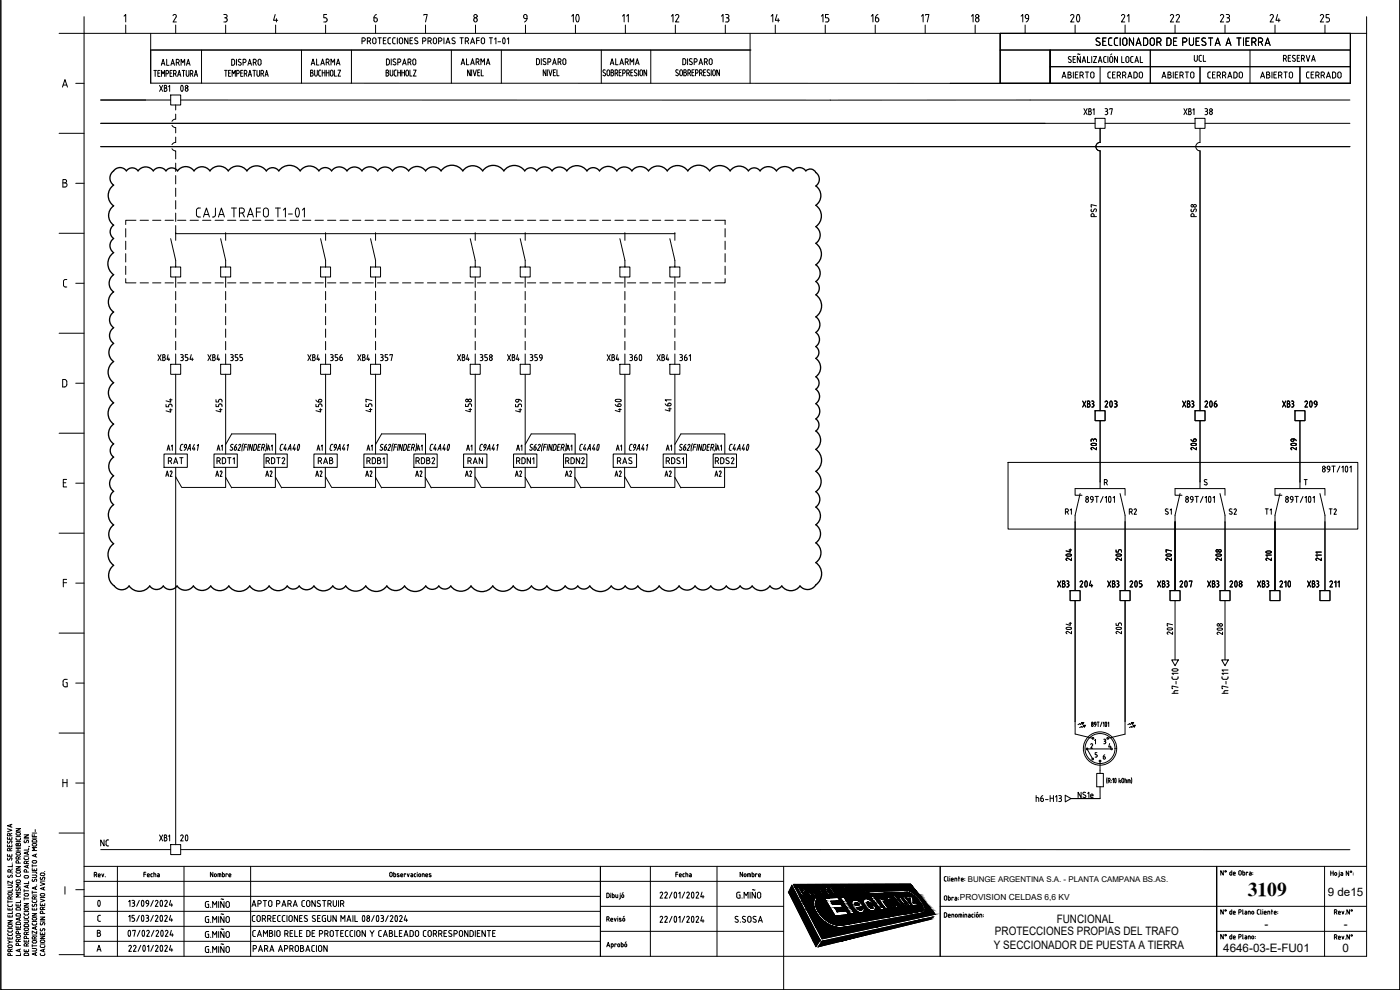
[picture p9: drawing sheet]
<svg xmlns="http://www.w3.org/2000/svg" width="420mm" height="297mm" viewBox="0 0 420 297" stroke-linecap="round" stroke-linejoin="round" font-family="sans-serif">
<defs><g id="words">
<g font-size="7.9">
<text x="168.6" y="8.8">10</text>
<text x="318.9" y="8.8">20</text>
</g>
<g font-size="7.1">
<text x="329.5" y="124.2">203</text>
<text x="359.5" y="124.2">206</text>
<text x="389.5" y="124.2">209</text>
<text x="322.1" y="178.2">204</text>
<text x="336.9" y="178.2">205</text>
<text x="352.1" y="178.2">207</text>
<text x="366.9" y="178.2">208</text>
<text x="383.1" y="178.2">210</text>
<text x="52.2" y="254.4">20</text>
<text x="25.8" y="274.1">0</text>
</g>
<g font-size="6.6">
<text x="50.8" y="29.3">08</text>
<text x="188" y="110.1">360</text>
<text x="188.4" y="124.9" transform="rotate(-90 188.4 124.9)">460</text>
<text x="323.5" y="170.4" transform="rotate(-90 323.5 170.4)">204</text>
<text x="338.7" y="170.4" transform="rotate(-90 338.7 170.4)">205</text>
<text x="353.5" y="170.4" transform="rotate(-90 353.5 170.4)">207</text>
<text x="368.7" y="170.4" transform="rotate(-90 368.7 170.4)">208</text>
<text x="383.5" y="169.7" transform="rotate(-90 383.5 169.7)">210</text>
<text x="323.5" y="192.6" transform="rotate(-90 323.5 192.6)">204</text>
<text x="338.7" y="192.6" transform="rotate(-90 338.7 192.6)">205</text>
<text x="353.8" y="192.6" transform="rotate(-90 353.8 192.6)">207</text>
<text x="369" y="192.6" transform="rotate(-90 369 192.6)">208</text>
</g>
<g font-size="6.2">
<text x="330.9" y="137.2" transform="rotate(-90 330.9 137.2)">203</text>
<text x="360.9" y="137.2" transform="rotate(-90 360.9 137.2)">206</text>
<text x="390.9" y="137.2" transform="rotate(-90 390.9 137.2)">209</text>
<text x="347.8" y="156.3">S1</text>
<text x="367.2" y="156.3">S2</text>
</g>
<text font-size="5.9" x="374.5" y="268.9">3109</text>
<g font-size="5.3">
<text x="111.5" y="7.8">6</text>
<text x="154.9" y="7.8">9</text>
<text x="200.7" y="7.8">12</text>
<text x="215.5" y="7.8">13</text>
<text x="230.7" y="7.8">14</text>
<text x="245.5" y="7.8">15</text>
<text x="260.7" y="7.8">16</text>
<text x="275.5" y="7.8">17</text>
<text x="290.7" y="7.8">18</text>
<text x="305.5" y="7.8">19</text>
<text x="335.5" y="7.8">21</text>
<text x="350.3" y="7.8">22</text>
<text x="365.5" y="7.8">23</text>
<text x="380.3" y="7.8">24</text>
<text x="395.5" y="7.8">25</text>
</g>
<g font-size="4.9">
<text x="189.8" y="7.8" transform="rotate(-90 189.8 7.8)">11</text>
<text x="357.7" y="19.8">UCL</text>
<text x="46.9" y="28.6">XB1</text>
<text x="331.6" y="24.7">CERRADO</text>
<text x="361.6" y="24.7">CERRADO</text>
<text x="391.2" y="24.7">CERRADO</text>
<text x="330.9" y="35.6">37</text>
<text x="360.9" y="35.6">38</text>
<text x="46.6" y="109.4">XB4</text>
<text x="53.3" y="109.4">354</text>
<text x="61.4" y="109.4">XB4</text>
<text x="68.4" y="109.4">355</text>
<text x="91.4" y="109.4">XB4</text>
<text x="98.4" y="109.4">356</text>
<text x="106.5" y="109.4">XB4</text>
<text x="113.2" y="109.4">357</text>
<text x="136.5" y="109.4">XB4</text>
<text x="143.2" y="109.4">358</text>
<text x="151.3" y="109.4">XB4</text>
<text x="158" y="109.4">359</text>
<text x="181.3" y="109.4">XB4</text>
<text x="196.5" y="109.4">XB4</text>
<text x="203.2" y="109.4">361</text>
<text x="52.9" y="124.9" transform="rotate(-90 52.9 124.9)">454</text>
<text x="67.7" y="124.9" transform="rotate(-90 67.7 124.9)">455</text>
<text x="97.7" y="124.9" transform="rotate(-90 97.7 124.9)">456</text>
<text x="112.9" y="124.9" transform="rotate(-90 112.9 124.9)">457</text>
<text x="142.9" y="124.9" transform="rotate(-90 142.9 124.9)">458</text>
<text x="157.7" y="124.9" transform="rotate(-90 157.7 124.9)">459</text>
<text x="202.5" y="124.5" transform="rotate(-90 202.5 124.5)">461</text>
<text x="324.2" y="123.5">XB3</text>
<text x="354.2" y="123.5">XB3</text>
<text x="384.2" y="123.5">XB3</text>
<text x="64.2" y="136.5">A1</text>
<text x="94.2" y="136.5">A1</text>
<text x="124.2" y="136.5">A1</text>
<text x="139" y="136.5">A1</text>
<text x="169" y="136.5">A1</text>
<text x="199" y="136.5">A1</text>
<text x="49.7" y="140.4">RAT</text>
<text x="64.2" y="140.4">RDT1</text>
<text x="79" y="140.4">RDT2</text>
<text x="94.5" y="140.4">RAB</text>
<text x="109.4" y="140.4">RDB1</text>
<text x="123.8" y="140.4">RDB2</text>
<text x="139.7" y="140.4">RAN</text>
<text x="154.2" y="140.4">RDN1</text>
<text x="169" y="140.4">RDN2</text>
<text x="49" y="144.3">A2</text>
<text x="63.9" y="144.3">A2</text>
<text x="82.9" y="144.3" transform="rotate(-90 82.9 144.3)">A2</text>
<text x="97.7" y="144.3" transform="rotate(-90 97.7 144.3)">A2</text>
<text x="109" y="144.3">A2</text>
<text x="123.8" y="144.3">A2</text>
<text x="138.6" y="144.3">A2</text>
<text x="157.7" y="144.3" transform="rotate(-90 157.7 144.3)">A2</text>
<text x="168.6" y="144.3">A2</text>
<text x="183.8" y="144.3">A2</text>
<text x="198.6" y="144.3">A2</text>
<text x="217.7" y="144.3" transform="rotate(-90 217.7 144.3)">A2</text>
<text x="322.8" y="155.6" transform="rotate(-90 322.8 155.6)">R1</text>
<text x="338" y="155.6">R2</text>
<text x="382.8" y="155.6" transform="rotate(-90 382.8 155.6)">T1</text>
<text x="397.9" y="155.6">T2</text>
<text x="316.4" y="177.4">XB3</text>
<text x="331.6" y="177.4">XB3</text>
<text x="346.4" y="177.4">XB3</text>
<text x="361.6" y="177.4">XB3</text>
<text x="376.4" y="177.4">XB3</text>
<text x="391.6" y="177.4">XB3</text>
<text x="29.3" y="255.1">NC</text>
<text x="46.9" y="253.6">XB1</text>
</g>
<g font-size="4.4">
<text x="52.9" y="136.5" transform="rotate(-90 52.9 136.5)">A1</text>
<text x="82.9" y="136.5" transform="rotate(-90 82.9 136.5)">A1</text>
<text x="112.9" y="136.5" transform="rotate(-90 112.9 136.5)">A1</text>
<text x="157.7" y="136.5" transform="rotate(-90 157.7 136.5)">A1</text>
<text x="187.7" y="136.5" transform="rotate(-90 187.7 136.5)">A1</text>
<text x="217.7" y="136.5" transform="rotate(-90 217.7 136.5)">A1</text>
<text x="330.2" y="229">6</text>
</g>
<g font-size="3.5">
<text x="398.5" y="268.9">9 de15</text>
<text x="298.6" y="280.4">PROTECCIONES PROPIAS DEL TRAFO</text>
<text x="317.2" y="276.9">FUNCIONAL</text>
<text x="379.5" y="278.4">-</text>
<text x="403.3" y="278.4">-</text>
<text x="298.3" y="284.8">Y SECCIONADOR DE PUESTA A TIERRA</text>
<text x="367.1" y="285.5">4646-03-E-FU01</text>
<text x="402.9" y="285.7">0</text>
</g>
<text font-size="2.5" x="288.1" y="270.1">PROVISION CELDAS 6,6 KV</text>
<text font-size="2.4" x="290.4" y="264.6">BUNGE ARGENTINA S.A. - PLANTA CAMPANA BS.AS.</text>
</g></defs>
<!-- layer: 0 -->
<g fill="none" stroke="#000" stroke-width=".3">
<path d="M25.2 10h384.9v276.9h-384.9zM51.6 37.6l.5 .5 .6 .2v1.6M52.7 34.2v1.5l-.6 .2-.5 .5M52.7 31.5v1.5M325.3 32.6l1 1.8M326.3 32.6l-1 1.8M326.7 32.6l.7 .2v.4l-.3 .2 .4 .5-.4 .5h-.4zM326.7 33.4h.5M328 33l.3-.4v1.8M328.7 35.5h2.9v3h-2.9zM330.2 38.5v4.2a1.26 1.26 0 0 0-1.3 1.3 1.26 1.26 0 0 0 1.3 1.3v77.9M355.3 32.6l1 1.8"/>
<path d="M356.3 32.6l-1 1.8M356.7 32.6l.6 .1 .2 .3-.4 .4 .4 .2v.6l-.4 .2h-.4zM356.7 33.4h.4M358 33l.3-.4v1.8M358.6 35.5h3v3h-3zM360.1 38.5v4.2a1.26 1.26 0 0 0-1.2 1.3 1.26 1.26 0 0 0 1.2 1.3v77.9M51.6 44.6l.5 .5 .6 .2v2.4M52.7 41.1v1.6l-.6 .2-.5 .5M52.7 48.9v2.5M52.7 52.7v2.5M52.7 56.4v2.5M51.2 71.6l1.5 6.5v2"/>
<path d="M52.7 70.1h.1M52.7 60.2v2.5M52.7 63.9v2.5M52.7 67.7v4.4M52.7 70.1h149.8M66.2 71.6l1.5 6.5v2M67.7 70.1h.1M67.7 70.1v2M96.2 71.6l1.5 6.5v2M97.7 70.1h.1M97.7 70.1v2M111.2 71.6l1.5 6.5v2"/>
<path d="M112.7 70.1h.1M112.7 70.1v2M141.1 71.6l1.5 6.5v2M142.6 70.1h.1M142.6 70.1v2M156.1 71.6l1.5 6.5v2M157.6 70.1h.1M157.6 70.1v2M186 71.6l1.5 6.5v2M187.5 70.1h.1M187.5 70.1v2M201 71.6l1.5 6.5v2"/>
<path d="M202.5 70.1h.1M202.5 70.1v2M51.2 80.1h3v3h-3zM52.7 80.1h.1M52.7 83.1v3.1M52.7 87.5v2.5M52.7 91.2v2.5M52.7 95v2.5M52.7 98.7v2.5M66.2 80.1h3v3h-3zM67.7 80.1h.1M67.7 83.1v3.1"/>
<path d="M67.7 87.5v2.5M67.7 91.2v2.5M67.7 95v2.5M67.7 98.7v2.5M96.2 80.1h3v3h-3zM97.7 80.1h.1M97.7 83.1v3.1M97.7 87.5v2.5M97.7 91.2v2.5M97.7 95v2.5M97.7 98.7v2.5M111.2 80.1h3v3h-3z"/>
<path d="M112.7 80.1h.1M112.7 83.1v3.1M112.7 87.5v2.5M112.7 91.2v2.5M112.7 95v2.5M112.7 98.7v2.5M141.1 80.1h3v3h-3zM142.6 80.1h.1M142.6 83.1v3.1M142.6 87.5v2.5M142.6 91.2v2.5M142.6 95v2.5"/>
<path d="M142.6 98.7v2.5M156.1 80.1h3v3h-3zM157.6 80.1h.1M157.6 83.1v3.1M157.6 87.5v2.5M157.6 91.2v2.5M157.6 95v2.5M157.6 98.7v2.5M186 80.1h3v3h-3zM187.5 80.1h.1M187.5 83.1v3.1M187.5 87.5v2.5"/>
<path d="M187.5 91.2v2.5M187.5 95v2.5M187.5 98.7v2.5M201 80.1h3v3h-3zM202.5 80.1h.1M202.5 83.1v3.1M202.5 87.5v2.5M202.5 91.2v2.5M202.5 95v2.5M202.5 98.7v2.5M51.2 109.3h3v3h-3zM52.7 102.5v2.5"/>
<path d="M52.7 112.3v23.9M66.2 109.3h3v3h-3zM67.7 102.5v2.5M67.7 112.3v23.9M96.2 109.3h3v3h-3zM97.7 102.5v2.5M97.7 112.3v23.9M111.2 109.3h3v3h-3zM112.7 102.5v2.5M112.7 112.3v23.9M141.1 109.3h3v3h-3zM142.6 102.5v2.5"/>
<path d="M142.6 112.3v23.9M156.1 109.3h3v3h-3zM157.6 102.5v2.5M157.6 112.3v23.9M187.5 102.5v2.5M187.5 112.3v23.9M201 109.3h3v3h-3zM202.5 102.5v2.5M202.5 112.3v23.9M67.7 133.3l1.8-3.1h13.2v6M112.7 133.3l1.8-3.1h13.2v6M157.6 133.3l1.8-3.1h13.2v6"/>
<path d="M184 136.2h7v4h-7zM185.3 138.3h.5a.5 .5 0 0 0 .5-.5 .5 .5 0 0 0-.5-.5h-.5v1.8M185.9 138.3l.4 .8M186.9 139.1l.6-1.8 .6 1.8M187.1 138.6h.8M189.6 137.4a.47 .47 0 0 0-.7 0 .47 .47 0 0 0 0 .7l.8 .5-.4 .5M199 136.2h7v4h-7zM199.9 138.3h.5a.5 .5 0 0 0 .5-.5 .5 .5 0 0 0-.5-.5h-.5v1.8M200.5 138.3l.4 .8M202 137.3h-.5v1.8M202.5 137.9l-.1 .9-.4 .3M202.5 133.3l1.8-3.1h13.2v6"/>
<path d="M203.3 138.1l.8 .5-.4 .5M204.7 137.7l.4-.4v1.8M214 136.2h7v4h-7zM214.7 138.3h.5a.5 .5 0 0 0 .5-.5 .5 .5 0 0 0-.5-.5h-.5v1.8M215.3 138.3l.4 .8M216.7 137.3h-.4v1.8M217.3 137.9l-.1 .9-.5 .3M218.3 137.3l-.4 .5 1 .8-.4 .5M219.5 137.6l.4-.3 .4 .4-.8 1.4h.8M330.2 126.2v20.4M360.1 126.2v20.4M390.1 126.2v20.4"/>
<path d="M399.7 139.8h1M400.2 139.8v1.8M402.1 139.8l-.8 1.8M52.7 140.2v113.2M67.7 140.2v6h-13.2l-1.8-3.1M67.7 143.2l1.8 3.2M82.6 140.2v6h-13.1M82.7 143.2l1.8 3.2M97.6 140.2v6h-13.1M112.7 140.2v6h-13.2l-1.8-3.1M112.7 143.2l1.8 3.2M127.6 140.2v6h-13.2"/>
<path d="M127.6 143.2l1.8 3.2M142.5 140.2v6h-13.1M157.6 140.2v6h-13.2l-1.8-3.1M157.6 143.2l1.8 3.2M172.5 140.2v6h-13.1M172.5 143.2l1.8 3.2M187.5 140.2v6h-13.2M202.5 140.2v6h-13.2l-1.8-3.1M202.5 143.2l1.8 3.2M217.5 140.2v6h-13.2M322.7 156.6v20.6M324.2 148.1l-1.5 6.5"/>
<path d="M324.7 148.6h-2v-2h15v2M328.1 149.3a.46 .46 0 0 0-.6-.3 .46 .46 0 0 0-.3 .5 .46 .46 0 0 0 .5 .4h.4M328.1 149.9l-.2 .5-.4 .3M328.1 149.3v.6M328.7 148.9h1M329.2 148.9v1.8M331.1 148.9l-.8 1.8M331.4 144.8h.5a.44 .44 0 0 0 .4-.5 .44 .44 0 0 0-.4-.4h-.5v1.6M331.7 149.3l.4-.4v1.8M332 144.8l.3 .7M332.8 149h.1a1 1 0 0 1 0 1.7l-.3-.9zM334.1 149.3l.4-.4v1.8"/>
<path d="M336.1 148.1l1.6 6.5M337.7 156.6v20.6M352.6 156.6v20.6M354.2 148.1l-1.6 6.5M354.7 148.6h-2.1v-2h15v2M356.6 150.1a.41 .41 0 0 0-.6-.2 .41 .41 0 0 0 0 .7 .41 .41 0 0 0 .6-.3M356.6 150.1v.2M357.3 149.1l.3-.2 .4 .2v.8l-.7-.2zM358 149.9l-.1 .5-.5 .3M358.6 148.9h1.1M359.1 148.9v1.8M361.1 148.9l-.9 1.8"/>
<path d="M361.7 149.3l.3-.4v1.8M362.2 144a.43 .43 0 0 0-.6-.1 .43 .43 0 0 0 0 .7l.5 .2a.45 .45 0 0 1 0 .7 .45 .45 0 0 1-.7-.2M362.8 149h.1a1 1 0 0 1 0 1.7l-.3-.9zM364 149.3l.4-.4v1.8M366.1 148.1l1.5 6.5M367.6 156.6v20.6M382.6 156.6v20.6M384.1 148.1l-1.5 6.5M384.7 148.6h-2.1v-2h15v2M387.3 149.1l.3-.2 .4 .2v.8l-.7-.2zM388 149.9l-.1 .5-.5 .3M388.6 148.9h1"/>
<path d="M389.1 148.9v1.8M391 148.9l-.8 1.8M391.4 143.9h.9M391.6 149.3l.4-.4v1.8M391.9 143.9v1.6M392.8 149h.1a1 1 0 0 1 0 1.7l-.3-.9zM394 149.3l.4-.4v1.8M396.1 148.1l1.5 6.5M396.9 141.2a.43 .43 0 0 1 .4-.6 .43 .43 0 0 1 .4 .6M396.9 141.2l.4 .4 .4-.4M397.6 156.6v20.6M398.4 140l.3-.2 .3 .2 .1 .8-.7-.2z"/>
<path d="M399.1 140.8l-.2 .5-.4 .3M402.7 140.2l.4-.4v1.8M403.9 141.5h.4M403.9 141.5l-.2-.8 .4-.9 .4 .9-.2 .8M405.1 140.2l.4-.4v1.8M396.1 177.2h3v3h-3zM322.7 180.2v40l5.3 1.3M337.7 180.2l-.1 40.1-5.2 1.2M351.7 198h1.9l-1 1.7zM352.6 180.2v17.8M366.6 198h2l-1 1.7zM367.6 180.2v17.8"/>
<path d="M324.7 216.8h.5l-.3 .5zM324.8 217l-1.3 .4M325.2 217.6h.5l-.3 .5zM325.3 217.9l-1.3 .4M339.6 216.8h.6l-.3 .5zM339.8 217l-1.3 .4M340.1 217.6h.6l-.3 .5zM340.3 217.9l-1.3 .4M351.7 203l.1 .6 .4 .2h1.1l.2-.8M351.7 208h1.8M351.8 200.8l.8-.2 .9 .3a1.01 1.01 0 0 1-1.7 0zM352.9 204.4v.8"/>
<path d="M353.5 207.2l-1 .1-.1 .7M353.5 206.2l-1.8-.4v.8h.2M353.5 202h-1.8l.4 .4M366.7 203l.1 .6 .4 .2h1.1l.2-.8M366.7 208h1.8M367.9 204.4v.8M368.5 207.2l-1 .1-.2 .7M368.5 206.2l-1.8-.4v.8h.2M368.5 202h-1.8l.4 .4M368.5 201h-1.8l.4 .4M311 238.7v1.8M311 239.3h.4"/>
<path d="M311.4 239.3l.3 .2 .1 1M312.4 239.5l.2 .9h.4l.2-.5M312.4 239.5h.4M312.7 239.5l.4 .4M313 238.7l-.6 .8M313.8 239.9h.8M315.2 239.5h1M315.2 238.7v1.8M316.2 238.7v1.8M316.8 239.1l.4-.4v1.8M317.8 238.7l.7 .2v.4l-.3 .2M318 239.5h.2"/>
<path d="M318.2 239.5l.3 .2v.6l-.7 .2M319.7 238.6l1.7 1-1.7 1zM329.1 232.1h2v4h-2zM330.1 236.1l.1 3.5h-8.8h8.8M330.1 228.6v3.5M333.4 224.7h-7.2l1.7 3M25.2 259.9h384.9M35.2 259.9v27M55.2 259.9v27M75.2 259.9v27M195.2 259.9v27M215.2 259.9v27"/>
<path d="M235.2 259.9v37M282.2 259.9v27M397.5 259.9v27M25.2 264.4h210M25.2 277.9h155M25.2 273.4h155M25.2 268.9h155M180.2 271.9h55M180.2 279.4h55M237.6 265.7l8.5 16.4-1.2 1.9-8.2-16.3zM238.1 265.4l35.2-.2 7.3 9.1-33.9 7.4zM239.3 266.3h1.4a.92 .92 0 0 1 .7 1.4h-.8l.6 1.1h-.6z"/>
<path d="M240.1 266.6h.4a.47 .47 0 0 1 .3 .8h-.3zM242.4 266.5l.7 .1 .3 .6-.5 .1zM243.8 267.8l.6 .9h.6l-.6-.9M244.4 267.8l-.5-.4v-.6l-.5-.5h-1.7l1.5 2.5 .5-.1-.6-1.1 .7 .2M244.6 266.2a1.72 1.72 0 0 1 2.2 1.6 .68 .68 0 0 1-.4 .9 .68 .68 0 0 1-.9-.4l-.9-1.2zM244.8 269.2l.5 .2a4.3 4.3 0 0 0 1 5.3 7.7 7.7 0 0 0 6.8 2.9l23.3-4.2a.7 .7 0 0 0 .7-.5 .7 .7 0 0 0-.2-.7 7.9 7.9 0 0 0-4.7-4.5l-11.4 .5-.2-.6 11.6-.5a7.8 7.8 0 0 1 5.4 5.7l-.2 .7-.7 .4-23.2 4.3a8.5 8.5 0 0 1-9.4-7l.1-.8zM245.1 266.6a1.49 1.49 0 0 1 1.1 1.7l-.8-.7zM247.5 269.5l3.9-.2 .7 1-2.8 .1 .6 1 2.4-.2 .6 1-2.4 .2 .8 1.2 2.6-.3 .7 1-3.9 .6zM248.4 267.4l.7 1.1h-.6l-.5-.9-1.5-1.4 .5-.1 .9 .8-.1-.8h.5l.1 1.3M248.7 266.1l1.4-.1 .3 .5h-.8l.3 .5h.7l.3 .4h-.7l.4 .6 .8-.1 .2 .5h-1.3zM251.2 266.1a1.05 1.05 0 0 1 1.4 .6h-.4l-.4-.3a1.34 1.34 0 0 0 .9 1.6v-.5a.45 .45 0 0 1 .6 .4 .45 .45 0 0 1-.4 .5 2.36 2.36 0 0 1-1.7-2.3zM251.9 277.7h.1"/>
<path d="M252.2 269.2h1.1l3.1 4.9-1.1 .2zM253.2 266a1.02 1.02 0 0 1 1.3 .7h-.3l-.5-.4a1.55 1.55 0 0 0 1.1 1.6l-.1-.4a.46 .46 0 0 1 .5 .3 .46 .46 0 0 1-.4 .6 2.36 2.36 0 0 1-1.6-2.4zM254.6 266h.5l1.4 2.1h-.5zM255.9 270.3a2.58 2.58 0 0 1 3.3 1.7l-2 .3 .4 .5a.52 .52 0 0 0 .6 .3 .52 .52 0 0 0 .4-.5l.8-.1a1.2 1.2 0 0 1-.6 1.4 1.2 1.2 0 0 1-1.5-.3l-.9-.8a1.97 1.97 0 0 1-.5-2.5zM256.2 266a1.74 1.74 0 0 1 1.7 2.1 1.75 1.75 0 0 1-1.7-2.1zM256.5 266.2a1.44 1.44 0 0 1 1 1.6l-.7-.7zM256.7 270.9h.5l.7 .6-1.2 .2zM257.7 266l.4-.1 1.2 1.1-.7-1 .4-.1 1.3 2-.3 .1-1.3-1.1 .8 1.1-.4 .1zM259.4 269.8a2.23 2.23 0 0 1 2.8 1.1l-1 .2a.52 .52 0 0 0-.4-.4 .52 .52 0 0 0-.6 .2l.8 1.3a.49 .49 0 0 0 .4 .4 .49 .49 0 0 0 .5-.3l-.2-.6 .9-.1a1.14 1.14 0 0 1-.2 1.6 1.14 1.14 0 0 1-1.6-.2l-1.1-1.1a1.7 1.7 0 0 1-.3-2.1zM263.7 272.4l.6 .4 .7 .1M263.8 272.5l-1.5-2.1h-.4l-.4-.6h.4l-.7-.9 .9-.1 .6 .9h.5l.4 .6h-.4l1.2 1.7 .6 .2 .5 .7-.6 .1M265.8 270.4l-.7-1-.4 .5-.3-.3h-.8l2.2 3.2 .8-.1-1.3-1.9 .2-.3 .3-.1"/>
<path d="M266.4 269.4a2.58 2.58 0 0 1 3 2 .83 .83 0 0 1-.4 1.1 .83 .83 0 0 1-1.1-.3l-1.2-1.1a1.5 1.5 0 0 1-.3-1.7zM266.9 269.8l.9 .2 .6 .5 .2 .4a.47 .47 0 0 1 .1 .7 .47 .47 0 0 1-.7 0l-.5-.2-.7-.7-.1-.4zM267.6 268.2h.7l2.8 3.9-.6 .1zM269 272.5h.8l.3 .4h-.7l1.1 .4 .5 .6-.2 .4-.7-.1-.4-.5 .3-.1 .4 .3v-.1l-.9-.4zM269.5 269.1h.7l1.4 1.9 .6 .3 .1-.3-1.5-2h.7l2 2.8-.6 .1-.3-.4v.2a.9 .9 0 0 1-1.4-.3zM269.5 272.4h.1M271 273.9h.3l.2 .3h-.3zM271.8 269l1.7-.1 .5 .5 .1 1.6 .9-.2 .5 .7-1.6 .2-.6-.7-.1-1.5-.9 .1zM271.9 272.5l.2 .4-.4 .1-.4-.6 .6 .1M272.4 272.9v-.2a.9 .9 0 0 0-1.4-.4l1.2 1.8 .4-.1-.5-.7h.3l.5 .6h.4l-.9-1M272.7 272l.4-.1 1.1 1.5 .4-.1 .3 .3-.8 .1zM273.1 273.6l.3-.1 .2 .3-.2 .1z"/>
<path d="M274.8 273.3l.5 .2-.3 .1zM282.2 271.9h127.8M365 279.4h45M.2 296.9v-296.8v296.8h419.9v-296.8l.1 296.8M25.2 282.4h155M180.2 286.9v-27v27M246.7 282.4l33.4-7.3-.8 .7-33.7 8.3zM365.1 286.9v-27v27"/>
<circle cx="326.2" cy="150.2" r=".47"/>
<circle cx="326.2" cy="149.3" r=".4"/>
<circle cx="356.2" cy="149.3" r=".4"/>
<circle cx="386.2" cy="150.2" r=".47"/>
<circle cx="386.2" cy="149.3" r=".4"/>
<circle cx="397.3" cy="140.2" r=".4"/>
<circle cx="326.2" cy="224.7" r=".25"/>
<circle cx="327.9" cy="227.7" r=".25"/>
<circle cx="328" cy="221.5" r=".25"/>
<circle cx="330.1" cy="224.6" r="5"/>
<circle cx="330.1" cy="224.6" r="4.5"/>
<circle cx="332.4" cy="221.5" r=".25"/>
</g>
<!-- layer: COTAS -->
<g fill="none" stroke="#000" stroke-width=".3">
<path d="M45.2 10v15M45.2 15h180.2M60.5 15v10M90.5 15v10M105.5 15v10M108.6 12.3h.5a.5 .5 0 0 0 .5-.5 .5 .5 0 0 0-.5-.5h-.5v1.8M110.2 12.3h.5a.5 .5 0 0 0 .5-.5 .5 .5 0 0 0-.5-.5h-.5v1.8M110.8 12.3l.4 .8M111.8 12.6a.5 .5 0 0 0 .5 .5 .5 .5 0 0 0 .5-.5M111.8 12.6v-.8a.5 .5 0 0 1 .5-.5 .5 .5 0 0 1 .5 .5v.8M113.4 11.3h1M113.9 11.3v1.8"/>
<path d="M115 12.1h.6M115.8 11.3h-.8v1.8h.8M117.2 11.3l-.5 .1-.3 .4 .1 1.1 .7 .2M118.6 11.3l-.7 .3-.1 1.1 .3 .4h.5M119.2 11.3v1.8M119.8 12.6a.5 .5 0 0 0 .5 .5 .5 .5 0 0 0 .5-.5M119.8 12.6v-.8a.5 .5 0 0 1 .5-.5 .5 .5 0 0 1 .5 .5v.8M122.4 11.3v1.8l-1-1.8v1.8M123 12.1h.6M123.8 11.3h-.8v1.8h.8M124.4 12.9l.6 .2M124.7 12.1l.7 .5-.4 .5"/>
<path d="M125.3 11.4a.48 .48 0 0 0-.7 0 .48 .48 0 0 0 .1 .7M126.8 12.3h.5a.5 .5 0 0 0 .5-.5 .5 .5 0 0 0-.5-.5h-.5v1.8M128.4 12.3h.5M128.9 11.3a.5 .5 0 0 1 .5 .5 .5 .5 0 0 1-.5 .5M128.9 11.3h-.5v1.8M129 12.3l.4 .8M130 12.6a.5 .5 0 0 0 .5 .5 .5 .5 0 0 0 .5-.5M130 12.6v-.8a.5 .5 0 0 1 .5-.5 .5 .5 0 0 1 .5 .5v.8M131.6 12.3h.5a.5 .5 0 0 0 .5-.5 .5 .5 0 0 0-.5-.5h-.5v1.8M133.2 11.3v1.8M133.8 13.1l.6-1.8 .6 1.8M134 12.6h.9"/>
<path d="M135.5 15v10M136.5 11.4a.48 .48 0 0 0-.7 0 .48 .48 0 0 0 .1 .7l.5 .3a.5 .5 0 0 1 0 .8 .5 .5 0 0 1-.8-.3M138 11.3h1M138.5 11.3v1.8M139.6 12.3h.5a.5 .5 0 0 0 .5-.5 .5 .5 0 0 0-.5-.5h-.5v1.8M140.2 12.3l.4 .8M141.2 13.1l.6-1.8 .6 1.8M141.4 12.6h.9M143 12.1h.8M143.8 11.3h-.8v1.8M144.4 12.6v-.8a.5 .5 0 0 1 .5-.5 .5 .5 0 0 1 .5 .5v.8M144.4 12.6a.5 .5 0 0 0 .5 .5 .5 .5 0 0 0 .5-.5"/>
<path d="M146.8 11.3h1M147.3 11.3v1.8M148.4 11.7l.4-.4v1.8M149.4 12.5h.8M150.5 15v10M151 11.4h.1a1 1 0 0 1 0 1.7l-.3-.9zM152.2 11.7l.4-.4v1.8M180.5 15v10M195.3 15v10M225.1 10v15M300.2 10h105.1v15h-105.1zM300.2 15h105.1"/>
<path d="M300.2 10v15M315.2 15v10v-10M315.2 15v10M329.4 11.4l-.3 .2-.1 .4 .9 .7a.56 .56 0 0 1 .1 .8 .56 .56 0 0 1-.8 0l-.3-.1M331 12.4h.7M331.9 11.4h-.9v2.2h.9M333.7 11.4l-.9 .3-.1 1.4 .3 .5h.7M334.4 13.1l.3 .5h.7M334.4 11.9v1.2M335.4 11.4l-.7 .1-.3 .4M336.2 11.4v2.2M337.1 11.6l.5-.2 .4 .2 .2 1.4a.62 .62 0 0 1-.6 .6 .62 .62 0 0 1-.7-.6z"/>
<path d="M340.2 11.4v2.2l-1.3-2.2v2.2M340.9 13.6l.8-2.2 .7 2.2M341.2 13h1M343.2 11.4h.8l.4 .4v1.4a.97 .97 0 0 1-1.2 .4zM345.2 15v10M345.4 11.6l.4-.2 .5 .2 .1 1.4a.62 .62 0 0 1-.6 .6 .62 .62 0 0 1-.6-.6zM347.2 12.6h.6a.62 .62 0 0 0 .6-.6 .62 .62 0 0 0-.6-.6h-.6v2.2M347.9 12.6l.5 1M350.2 11.4h.8l.4 .4v1.4a.97 .97 0 0 1-1.2 .4zM352.2 12.4h.7M353.2 11.4h-1v2.2h1M354.9 12.6h.7a.62 .62 0 0 0 .6-.6 .62 .62 0 0 0-.6-.6h-.7v2.2"/>
<path d="M356.9 11.4v1.6a.63 .63 0 0 0 .7 .6 .63 .63 0 0 0 .6-.6v-1.6M358.9 12.4h.8M359.9 11.4h-1v2.2h1M361.8 11.5a.6 .6 0 0 0-.9 0 .6 .6 0 0 0 .1 .8l.7 .4a.56 .56 0 0 1 .1 .8 .56 .56 0 0 1-.9 0l-.2-.1M362.7 11.4h1.2M363.3 11.4v2.2M364.7 13.6l.7-2.2 .8 2.2M364.9 13h1.1M367.9 13.6l.8-2.2 .7 2.2M368.2 13h1M371.2 11.4h1.2M371.8 11.4v2.2"/>
<path d="M373.2 11.4v2.2M373.9 12.4h.8M374.9 11.4h-1v2.2h1M375.1 15v10M375.7 12.6h.6a.62 .62 0 0 0 .6-.6 .62 .62 0 0 0-.6-.6h-.6v2.2M376.4 12.6l.5 1M377.7 12.6h.6a.62 .62 0 0 0 .6-.6 .62 .62 0 0 0-.6-.6h-.6v2.2M378.4 12.6l.5 1M379.7 13.6l.7-2.2 .8 2.2M379.9 13h1.1M405.3 10v15h-360.1v-10M315.2 20h90.1"/>
<path d="M60.2 62.4a.92 .92 0 0 0-1.2 .4v1.9l.4 .4h.8M61.1 65.1l.9-2.7 .9 2.7M61.3 64.4h1.3M64.7 62.4l-.1 2.3-.3 .4h-.5M65.6 65.1l.9-2.7 .9 2.7M65.8 64.4h1.3M69.5 62.4h1.5M70.2 62.4v2.7M71.9 63.9h.7a.75 .75 0 0 0 .7-.7 .75 .75 0 0 0-.7-.8h-.7v2.7M72.8 63.9l.6 1.2M74.3 65.1l.9-2.7 .9 2.7M74.5 64.4h1.3"/>
<path d="M77 63.6h1.2M78.2 62.4h-1.2v2.7M80.5 63.2a.75 .75 0 0 0-.7-.8 .75 .75 0 0 0-.8 .8l.1 1.2a.74 .74 0 0 0 .7 .7 .74 .74 0 0 0 .7-.7M80.5 63.2v1.2M82.7 62.4h1.4M83.4 62.4v2.7M85 63l.7-.6v2.7M86.6 64.2h1.1M89.5 62.6l-.3-.2a1.8 1.8 0 0 0 0 2.7l.3-.1M89.5 62.6l.3 .9-.3 1.5M90.8 63l.6-.6v2.7"/>
</g>
<!-- layer: TEXTOS -->
<g fill="none" stroke="#000" stroke-width=".3">
<path d="M25.2 5v5h-7.5M37.2 4.8l.5-.5v2.3M37.7 7.5v2.5M51.9 4.7a.51 .51 0 0 1 .7-.3 .51 .51 0 0 1 .3 .7l-1 1.5h1M52.7 7.5v2.5M67.2 4.3h.5a.5 .5 0 0 1 .5 .5 .5 .5 0 0 1-.5 .5M67.4 5.3h.3M67.7 5.3a.64 .64 0 0 1 .5 .7 .64 .64 0 0 1-.5 .6h-.5M67.7 7.5v2.5M82.6 4.3l-.5 1.8h1.2M82.7 7.5v2.5M83 5.6v1"/>
<path d="M97.7 7.5v2.5M98 4.3h-.8v1l.7 .1 .3 .4-.3 .7-.7 .1M112.7 7.5v2.5M127.2 4.6v-.3h1l-.5 2.3M127.7 7.5v2.5M142.7 7.5v2.5M157.7 7.5v2.5M187.7 7.5v2.5M202.7 7.5v2.5M217.7 7.5v2.5M232.7 7.5v2.5M247.7 7.5v2.5"/>
<path d="M262.7 7.5v2.5M277.7 7.5v2.5M292.7 7.5v2.5M307.7 7.5v2.5M337.7 7.5v2.5M352.6 7.5v2.5M367.6 7.5v2.5M382.6 7.5v2.5M397.6 7.5v2.5M410.1 5v5M18.7 26.1l.8-2.2 .7 2.2M19 25.5h1"/>
<path d="M22.7 25h2.5M17.7 40h7.5M18.9 53.9h.6a.5 .5 0 0 1 .5 .5 .5 .5 0 0 1-.5 .5 .62 .62 0 0 1 .6 .6 .62 .62 0 0 1-.6 .6h-.6zM18.9 54.9h.6M22.7 55h2.5M17.7 70h7.5M17.7 100h7.5M19.6 83.9l-.5 .2-.1 1.4 .6 .6M19.6 86.1h.5M19.6 83.9h.5M22.7 85h2.5M19.4 113.9l.6 .4v1.4a.97 .97 0 0 1-1.2 .4v-2.2h.6"/>
<path d="M22.7 115h2.5M17.7 130h7.5M17.7 160h7.5M19 144.9h.7M20 143.8h-1v2.3h1M22.7 145h2.5M19 174.8h1M20 173.8h-1v2.3M22.7 175h2.5M17.7 190h7.5M17.7 219.9h7.5M20.2 203.8l-1.1 .2-.2 1.4 .4 .6 .9 .1v-1.3h-.4"/>
<path d="M22.7 205h2.5M328.1 217.6l-.2-.3a.3 .3 0 0 0-.3 .3 .3 .3 0 0 0 .4 .3l.1-.2M328.1 217.6v.1M328.7 217.4a.32 .32 0 0 1-.3-.4 .32 .32 0 0 1 .5-.2v.8l-.4 .4M328.7 217.4h.2M329.3 216.7h.6M329.6 216.7v1.3M330.7 216.7l-.5 1.3M331.1 217l.2-.3v1.3M331.8 217.9h.2M331.8 217.9l-.1-.6 .2-.7 .2 .7-.1 .6M332.5 217l.2-.3v1.3"/>
<path d="M18.9 233.8v2.3M18.9 234.8h1.2M20.1 233.8v2.3M22.7 234.9h2.5M327.3 223.4l.3-.3 .3 .2-.6 1.2h.6M328.5 222.2l.3-.3v1.3M331.2 221.8l.6 .1v.3l-.3 .2M331.4 222.4h.2M331.5 222.4l.3 .1v.5l-.6 .1M332.2 233.4v1.6M332.6 234.3l.5-.2-.1-.5-.4-.1v1.4M333 234.3l.2 .6"/>
<path d="M333 223.1l-.3 1h.8M333.2 223.8v.6M333.5 234.1v.1M333.5 234.6v.1M333.9 233.8l.2-.3v1.4M334.7 233.5a.85 .85 0 0 1 0 1.3l-.2-.6zM335.8 233.5v1.4M336.1 234.3l.2 .6M336.3 234.1l-.5 .3M336.8 233.6h.3l.2 .3-.1 .8-.2 .2-.3-.4zM337.6 233.5v1.4M337.6 234h.3"/>
<path d="M337.9 234l.2 .9M338.5 234.9v-.9h.6l.1 .9M338.8 234v.9M339.5 233.4v1.6M2.2 256.3v.6h1.4v-.6M2.2 253.5v.6h1.4v-.6M2.2 251.2v.6h1.4v-.6M2.2 248.7l1.4 .4-1.4 .5M2.3 257.4l-.1 .4 .3 .3 .8-.7 .3 .3-.2 .4M2.3 252.3l-.1 .4 .3 .3 .8-.7 .3 .3-.2 .4M2.8 251.4v.4M2.8 253.6v.5"/>
<path d="M2.8 256.5v.4M3 255.3l-.2-.7-.5 .1-.1 .6h1.4M3 250.8l-.2-.7-.5 .1-.1 .6h1.4M3.2 247.4v.7M3.6 247.3l-1.4 .5 1.4 .4M3.6 254.5l-.6 .3M3.6 250l-.6 .3M3.6 259h.1M3.7 259.4v.6h-1.3M4.8 251.5l.1 .4 .2 .1M4.8 248.6h1.4l-1.4 .8h1.4M4.8 255.4h1.4"/>
<path d="M4.8 254.6h1.4M4.8 254.2h1.4M4.8 252.5h1.4M4.8 251h1.4M4.8 253.2l.5-.1 .1 .2 .2-.3h.4l.2 .7h-1.4zM4.9 256l.9-.2 .4 .4-.2 .3h-.8l-.3-.1zM4.9 250l.9-.2 .4 .4-.2 .3-.8 .1-.3-.2zM5.2 252.1h.6M5.4 253.3v.4M5.4 254.6v.8M5.6 259l-.2-.8-.5 .2-.1 .6h1.4M5.6 257.8l-.2-.7-.5 .1-.1 .6h1.4"/>
<path d="M6.2 251.5l-.1 .4-.3 .1M6.2 257l-.6 .3M7.2 257.3l.1 .4 .3 .2 .8-.1 .2-.2M7.2 250.5h1.4l-1.4 .7h1.4M7.2 256.9h1.4M7.2 251.7h1.4M7.3 252.2l-.1 .4 .3 .3 .9-.8 .2 .3-.2 .5M8 259.1l-.1-.6-.5-.1-.2 .7h1.4M8.2 255.6v.7M8.2 259.7v.6M8.6 259.6l-1.4 .4 1.4 .5M8.6 255.5l-1.4 .5 1.4 .4"/>
<path d="M8.6 254.5v.6h-1.4M8.6 257.3v.3M8.6 258.4l-.6 .3M8.6 253.9l.3 .1M9.7 250.4v.6h1.3M9.7 259.4v.8M9.7 259.8h1.3M9.7 251.5h1.3M9.7 250h1.3M9.7 258.4l.9-.2 .4 .4-.2 .3h-.8l-.3-.1zM9.7 252.1l.4-.2 .7 .1 .2 .7h-1.3zM10 253.8l-.3-.3 .3-.4 1 .2v.4l-.4 .1"/>
<path d="M10 253.9h.6M10.3 250.4v.6M10.6 248.9v.6M10.6 256.4v.6M11 256.3l-1.3 .4 1.3 .5M11 254.3h-1.3l.7 .5-.7 .4h1.3M17.7 249.9h7.5M282.2 259.9v27M2.4 279v.5l.3 .2 .8-.1 .2-.6M2.4 276.2h1.3l-1.3 .8h1.3M2.4 274.5v.7h1.3v-.7M2.4 272.5v.5h1.3v-.5"/>
<path d="M2.4 271.4v.4l.3 .2 .8-.1 .2-.5M2.4 265.6h1.1l.2 .3-.2 .3-1.1 .1M2.4 270.2v.8M2.4 278.6h1.3M2.4 270.6h1.3M2.4 277.6l.9-.2 .4 .4-.2 .3h-.8l-.3-.1zM2.4 268l.9-.2 .4 .4-.2 .3h-.8l-.3-.1zM2.4 262.6l-.1 .4 .3 .3 .9-.7 .2 .2-.1 .5M3 272.6v.4M3 274.7v.5M3.1 269.8l-.1-.6-.5-.2-.1 .8h1.3M3.1 261.7l-.1-.6-.5-.2-.1 .8h1.3"/>
<path d="M3.6 262.1h.1M3.6 260.5h.1M3.7 273.5v.6h-1.3M3.7 266.7v.7h-1.3M3.7 264.4v.7l-1.3-.7v.7M3.7 269l-.6 .3M3.7 260.9l-.6 .3M4.8 277.9v.6h1.4v-.6M4.8 271.2v.7h1.4v-.7M4.8 262.4l.1 .4 .3 .2 .8-.1 .2-.5M4.8 260h1.4l-1.4 .8h1.4M4.8 278.9h1.4"/>
<path d="M4.8 267.8h1.4M4.9 264.2l.9-.1 .4 .3-.2 .4h-.8l-.3-.2zM4.9 261.4l.9-.2 .4 .4-.2 .3h-.8l-.3-.1zM4.9 276.8l.3-.2 .7 .1 .3 .7h-1.4zM4.9 274.3l.3-.2 .7 .1 .3 .6h-1.4zM4.9 272.5l.3-.2 .7 .1 .3 .6h-1.4zM4.9 266.7l-.1 .4 .2 .2 .9-.7 .3 .3-.2 .4M5.4 271.4v.5M5.4 278v.5M5.8 275.4v.7M6.2 275.3l-1.4 .4 1.4 .5M6.2 270.2v.6h-1.4"/>
<path d="M6.2 268.3h-1.4l.8 .4-.8 .5h1.4M6.2 265.3h-1.4l.8 .4-.8 .5h1.4M7.2 276.1h1.2l.2 .3-.2 .3-1.2 .1M7.2 275l.1 .4 .3 .2 .8-.1 .2-.2M7.2 273.9l.1 .5 .3 .1h.8l.2-.3M7.2 271.1h1.4l-1.4 .8h1.4M7.2 266.9v.7M7.2 269.3v.8M7.2 273.5h1.4M7.2 269.7h1.4M7.2 267.3h1.4M7.6 278.4l-.4 .4 .4 .4"/>
<path d="M7.6 272.3l-.4 .4 .4 .3M7.6 268.1l-.4 .4 .4 .3M7.6 262.7l-.4 .4 .4 .3M7.6 278.5h.8l.2 .3-.2 .3-.8 .1M7.6 272.3h.8l.2 .4-.2 .3h-.8M7.6 268.1h.8l.2 .4-.2 .3-.8 .1M7.6 262.7h.8l.2 .4-.2 .3-.8 .1M8 261.7l-.1-.6-.5-.2-.2 .8h1.4M8.2 265.7v.6M8.6 277.7l-.2-.4-.7-.1-.4 .2-.1 .6h1.4v-.3M8.6 265.6l-1.4 .4 1.4 .5M8.6 264.5v.6h-1.4"/>
<path d="M8.6 273.9v.3M8.6 275v.3M8.6 279.7l-.6 .2M9.7 277v.4l.3 .1h.8l.2-.5M9.7 274.1h1.3l-1.3 .7h1.3M9.7 272.5v.5h1.3v-.5M9.7 270.2v.4l.3 .2 .8-.1 .2-.5M9.7 262.6h1.1l.2 .3-.2 .3-1.1 .1M9.7 261.7h1.2l.1 .4M9.7 260.6v.6h1.3v-.6M9.7 267.4v.7M9.7 276.5h1.3"/>
<path d="M9.7 268.5h1.3M9.7 267.7h1.3M9.7 275.5l.9-.2 .4 .4-.2 .3h-.8l-.3-.1zM9.7 271.3v.4l.2 .3 .5-.6M9.7 263.8v.4l.2 .3 .5-.6M10.3 260.8v.4M10.3 272.6v.4M10.4 269.8v-.6l-.6-.2-.1 .8h1.3M10.4 271.4h.6l-.1 .6M10.4 263.9h.6l-.1 .6M10.6 266.1v.7M10.6 278.1v.7"/>
<path d="M10.9 265.6h.1M11 279.4v.7l-1.3-.7v.7M11 278l-1.3 .5 1.3 .4M11 266l-1.3 .5 1.3 .4M11 269l-.6 .3M12.1 279.8v.6h1.3v-.6M12.1 275.2h1.3l-1.3 .7h1.3M12.1 271.1v.6h1.3v-.6M12.1 269.8l1.3 .4-1.3 .5M12.1 264.8l1.3 .5-1.3 .4M12.1 276.3h1.3M12.1 269.3h1.3"/>
<path d="M12.1 264.4h1.3M12.1 268.3l1-.2 .3 .4-.1 .3h-.8l-.4-.1zM12.1 262.1l1-.2 .3 .4-.1 .3-.8 .1-.4-.2zM12.2 278.7l-.1 .3 .2 .3 .9-.7 .2 .3-.1 .4M12.2 276.9l-.1 .3 .2 .3 .9-.7 .2 .3-.1 .4M12.2 263.2l-.1 .4 .2 .3 .9-.7 .2 .3-.1 .4M12.7 271.2v.5M12.7 279.9v.5M12.8 274.1l-.1-.7-.6 .1v.6h1.3M12.8 272.9l-.1-.7-.6 .1v.6h1.3M13.1 266.3v.6M13.4 261.5h.1"/>
<path d="M13.4 266.2l-1.3 .4 1.3 .5M13.4 272.1l-.6 .4M19.5 266v2.3M22.7 266.9h2.5M28.3 262.5l.7-.2-.1-.5-.6-.1v1.4M28.7 262.5l.3 .6M29.2 279.1l.8 .2v.4l-.3 .2a.5 .5 0 0 1 .5 .5 .5 .5 0 0 1-.5 .5h-.5zM29.2 279.9h.5M29.5 262.9l.6 .2M29.5 262.6h.6l-.1-.3-.4-.1-.1 .7M30.5 262.2l.3 .9 .3-.9M31.6 263v.1"/>
<path d="M38.6 270.5l.4-.4v1.8M38.6 279.2h.1a1.01 1.01 0 0 1 0 1.7l-.3-.9zM38.6 275l.4-.4v1.8M39.6 270.1l.8 .2v.4l-.4 .2M39.6 276.4h.4M39.6 271.9h.4M39.8 279.3v-.2h.8l-.4 1.8M39.8 270.9h.2M40 270.9l.4 .4M40.3 274.6h-.7v.8l.6 .1 .2 .3v.4l-.4 .2M40.4 271.3v.4l-.4 .2M41.8 274.6l-.8 1.8"/>
<path d="M41.8 270.1l-.8 1.8M42 279.1l-.8 1.8M42.6 274.7h.1a1 1 0 0 1 0 1.7l-.3-.9zM42.6 270.2h.1a.99 .99 0 0 1 0 1.7l-.3-.9zM42.8 279.2h.1a1.01 1.01 0 0 1 0 1.7l-.3-.9zM43.2 262.3h.6M43.8 261.7h-.6v1.4M43.8 274.6l.8 .2v.4l-.4 .2M43.8 276.4h.4M44 279.4l.2-.2h.4l.1 .5M44 275.4h.2M44.2 275.4l.4 .2v.4l-.4 .4"/>
<path d="M44.6 271.1h-.4a.46 .46 0 0 1-.5-.4 .46 .46 0 0 1 .4-.5 .46 .46 0 0 1 .5 .3v.9l-.6 .5M44.8 279.8l-.8 1.1h.8M44.8 262.5l-.1-.3h-.3l-.2 .6 .6 .3M44.8 262.5l-.6 .1M45.7 262.2l-.4 .2v.5l.4 .2M46 274.6l-.8 1.8M46 270.1l-.8 1.8M46.2 262.2l.5 .1 .1 .8M46.2 261.7v1.4M46.2 279.1l-.8 1.8M46.8 279.4l.4-.3 .4 .4-.8 1.4h.8M47 274.6l.4 .5-.8 1.3h.8"/>
<path d="M47 274.6l-.4 .3M47 270.1l-.4 .3M47 270.1l.4 .4-.8 1.4h.8M47.3 262.2l.5 .2v.7h-.3M47.5 262.6l-.3 .2 .3 .3M47.5 262.6h.3M48.2 274.7h.1a1 1 0 0 1 0 1.7l-.3-.9zM48.2 270.2h.1a1 1 0 0 1 0 1.7l-.3-.9zM48.4 279.2h.1a1.01 1.01 0 0 1 0 1.7l-.3-.9zM49.4 274.9l.4-.3 .4 .5-.8 1.3h.8M49.8 270.1l.4 .4-.8 1.4h.8M49.8 270.1l-.4 .3"/>
<path d="M50 279.1l-.4 .3M50 279.1l.4 .4-.8 1.4h.8M51.2 274.6l-.4 1.4h1M51.2 270.1l-.4 1.4h1M51.4 279.1l-.4 1.4h1M51.5 275.6v.8M51.5 271.1v.8M61.6 271v.8M61.6 275.5v.8M61.6 280v.8M62.3 275.8h.3v1l-.7-.1-.3-.4M62.3 271.3h.3v1l-.7-.1-.3-.4"/>
<path d="M62.6 279.5h-.7l-.3 .5M62.6 275l-.7 .1-.3 .4M62.6 270.5l-.7 .1-.3 .4M63.2 272.2v.1M63.2 276.7v.1M63.8 276.8v-1.8l.6 1 .6-1v1.8M63.8 272.3v-1.8l.6 1 .6-1v1.8M63.9 261.7v1.4l-.7-1.4v1.4M64.3 262.5l.2-.3h.3l.1 .6-.3 .3-.3-.3M64.3 262.5v.3M65.6 270.5v1.8M65.6 275v1.8"/>
<path d="M65.6 279.5v1.8M65.8 262.2v.9M66.3 262.4l-.1-.2h-.8v.9M66.3 262.4v.7M66.7 261.7v1.4l.5-.1 .1-.7-.6-.1M67.1 278.8h-.8M67.1 274.3h-.8M67.1 269.8h-.8M67.2 279.5v1.8l-1-1.8v1.8M67.2 275v1.8l-1-1.8v1.8M67.2 270.5v1.8l-1-1.8v1.8M67.8 276.3a.5 .5 0 0 0 .5 .5 .5 .5 0 0 0 .5-.5"/>
<path d="M67.8 276.3v-.8a.5 .5 0 0 1 .5-.5 .5 .5 0 0 1 .5 .5v.8M67.9 270.7a.5 .5 0 0 1 .6-.2 .5 .5 0 0 1 .3 .5v.8a.5 .5 0 0 1-.5 .5 .5 .5 0 0 1-.5-.5zM68.2 262.3l-.4-.1v.9M68.7 262.5l.3-.3 .3 .4h-.6M68.7 262.8l.2 .3M68.7 262.5v.3M68.9 263.1h.4M75.6 272l.6-1.8 .6 1.8M75.8 271.5h.8M76.5 274.7l-.7 .2-.1 1.1 .2 .4 .6 .1M76.7 279.2l-.8 .2v1.1l.2 .4 .6 .1M77.2 274.9a.5 .5 0 0 1 .5-.2 .5 .5 0 0 1 .4 .5v.8a.5 .5 0 0 1-.5 .5 .5 .5 0 0 1-.5-.5z"/>
<path d="M77.4 271.2h.5a.5 .5 0 0 0 .5-.5 .5 .5 0 0 0-.5-.5h-.5v1.8M78.7 275.7h.5a.5 .5 0 0 0 .5-.5 .5 .5 0 0 0-.5-.5h-.5v1.8M79 270.2h1M79.3 275.7l.4 .8M79.5 270.2v1.8M80.3 275.7h.5a.5 .5 0 0 0 .5-.5 .5 .5 0 0 0-.5-.5h-.5v1.8M80.7 270.4a.5 .5 0 0 1 .5-.2 .5 .5 0 0 1 .4 .5v.8a.5 .5 0 0 1-.5 .5 .5 .5 0 0 1-.5-.5zM80.9 279.2l.8 .2v.4l-.3 .2a.5 .5 0 0 1 .5 .5 .5 .5 0 0 1-.5 .5h-.5zM80.9 280h.5M80.9 275.7l.4 .8M81.9 275.5h.6M82.5 279.2v1.8"/>
<path d="M82.7 274.7h-.8v1.8h.8M83 271.2h.5a.5 .5 0 0 0 .5-.5 .5 .5 0 0 0-.5-.5h-.5v1.8M83.3 276l.2 .4 .6 .1M83.3 275.2v.9M84.1 274.7l-.6 .1-.2 .3M84.6 272l.6-1.8 .6 1.8M84.8 271.5h.8M85.5 274.7l-.7 .2-.1 1.1 .2 .4 .6 .1M86.1 274.7v1.8M86.4 271.2h.5a.5 .5 0 0 0 .5-.5 .5 .5 0 0 0-.5-.5h-.5v1.8M86.8 274.9a.5 .5 0 0 1 .5-.2 .5 .5 0 0 1 .4 .5v.8a.5 .5 0 0 1-.5 .5 .5 .5 0 0 1-.5-.5zM87 271.2l.4 .8"/>
<path d="M87.1 280h.6M87.9 279.2h-.8v1.8h.8M88 272l.6-1.8 .6 1.8M88.2 271.5h.8M88.5 279.2v1.8h.8M89.3 274.7v1.8l-1-1.8v1.8M89.9 280h.6M89.9 275.5h.6M90.7 279.2h-.8v1.8h.8M90.7 274.7h-.8v1.8h.8M91.4 270.2l-.6 .1-.2 .4 .1 1.1 .7 .2M92.1 270.4a.5 .5 0 0 1 .5-.2 .5 .5 0 0 1 .4 .5v.8a.5 .5 0 0 1-.5 .5 .5 .5 0 0 1-.5-.5z"/>
<path d="M92.2 274.8a.47 .47 0 0 0-.7 0 .47 .47 0 0 0 0 .6l.6 .3a.5 .5 0 0 1 0 .8 .5 .5 0 0 1-.8-.2M93 279.7l-.2-.4-.7-.1v1.8l.9-.3 .1-1M93.7 280h.6M94.5 279.2h-.8v1.8h.8M94.5 275.7a.5 .5 0 0 1 0 .8 .5 .5 0 0 1-.8-.2M94.6 270.2v1.8l-1-1.8v1.8M94.6 274.8a.47 .47 0 0 0-.7 0 .47 .47 0 0 0 0 .6l.6 .3M95.3 275.5h.6M96.1 270.3a.47 .47 0 0 0-.7 0 .47 .47 0 0 0 0 .7l.6 .2a.49 .49 0 0 1 0 .8 .49 .49 0 0 1-.8-.2M96.1 274.7h-.8v1.8h.8M96.8 270.2h1M97.3 270.2v1.8"/>
<path d="M97.7 274.7l-.9 .2-.1 1.1 .3 .4 .7 .1v-1h-.3M98.3 274.7v1.3a.5 .5 0 0 0 .5 .5 .5 .5 0 0 0 .5-.5v-1.3M98.4 271.2h.5a.5 .5 0 0 0 .5-.5 .5 .5 0 0 0-.5-.5h-.5v1.8M99 271.2l.4 .8M100 270.2v1.3a.5 .5 0 0 0 .5 .5 .5 .5 0 0 0 .5-.5v-1.3M100.7 279.2h1M100.9 274.7v1.8l-1-1.8v1.8M101.2 279.2v1.8M101.6 270.2v1.8M102.2 271.2h.5a.5 .5 0 0 0 .5-.5 .5 .5 0 0 0-.5-.5h-.5v1.8M102.3 280h.6M102.3 276.5v-1.8l.6 1 .6-1v1.8"/>
<path d="M102.8 271.2l.4 .8M103.1 279.2h-.8v1.8h.8M104.1 276.5l.6-1.8 .6 1.8M104.3 276h.8M104.5 279.2l-.6 .1-.2 .4v1.1l.8 .2M105.9 279.2l-.8 .2v1.1l.2 .4 .6 .1M105.9 274.7v1.8M106.5 279.2v1.8M106.5 274.7v1.8h.8M108.9 274.8l-.2 .8 .2 .8M108.9 274.8l.1-.1a1 1 0 0 1 0 1.8l-.1-.1M109.7 279.2v1.8l-1-1.8v1.8"/>
<path d="M111.1 279.2l.6 .9 .6-.9M112.3 274.7l-.8 1.8M113.1 274.8l-.2 .8 .2 .8M113.1 274.8l.1-.1a1 1 0 0 1 0 1.8l-.1-.1M114.3 274.7l.8 .2v.4l-.4 .2M114.4 279.2l-.7 .2-.1 1.1 .3 .4 .5 .1M114.5 275.5h.2M114.7 275.5l.4 .2v.6l-.8 .2M116.5 274.7l-.8 1.8M116.9 279.2l.8 .2v.4l-.4 .2a.5 .5 0 0 1 .5 .5 .5 .5 0 0 1-.5 .5h-.4zM116.9 280h.4M117 261.9l.3-.2 .4 .2-.2 1.1-.5-.1z"/>
<path d="M117.1 275l.4-.3 .4 .2-.1 .4-.7 1.2h.8M118.2 261.7v1.4l.4-.1 .1-.7-.5-.1M118.4 279.2v1.8h.9M119.1 274.8l.2 .8-.2 .8M119.1 274.8l-.1-.1a.99 .99 0 0 0 0 1.8l.1-.1M119.7 262.7v.3h-.5M119.7 262.2l-.5 .1 .5 .4M119.9 280h.5M119.9 275l.4-.3 .4 .4-.8 1.4h.8M120.3 262.6h.6l-.2-.4-.4 .1v.5l.6 .3M120.7 279.2h-.8v1.8h.8M121.7 274.7l-.4 1.4h1"/>
<path d="M121.8 262.3l-.5-.1v.9M122 275.7v.8M122.2 262.2l.3 .9 .3-.9M123.3 262.2l.5 .1 .1 .8-.6-.1v-.3l.6-.1M124 279.7l-.2-.4-.7-.1v1.8l.9-.3v-1M124.8 262.2l-.5 .1v.5l.5 .3M125.2 261.7v.1M125.2 262.2v.9M125.7 262.3h.5l-.1 .7-.4-.1zM126.7 263.1v-.9l.6 .1v.8M127.8 262.6h.6l-.2-.4-.4 .1v.5l.6 .3M127.8 279.2l-.7 .2-.1 1.1 .3 .4 .5 .1"/>
<path d="M129.3 262.2l-.5 .1 .6 .5-.1 .2h-.5M133.2 280h.6M134 279.2h-.8v1.8h.8M135.5 279.3a.47 .47 0 0 0-.6 0 .47 .47 0 0 0 0 .6l.5 .3a.49 .49 0 0 1 0 .8 .49 .49 0 0 1-.8-.2M140.4 279.2v1.8l-1-1.8v1.8M142 279.7l-.2-.4-.8-.1v1.8l1-.3v-1M142.6 279.2v1.8M143.2 280h.6M144 279.2h-.8v1.8h.8M145.6 279.2v1.8l-1-1.8v1.8M146.2 279.2h1M146.7 279.2v1.8"/>
<path d="M147.8 280h.6M148.6 279.2h-.8v1.8h.8M182.1 275.8l.7-.2-.1-.5h-.6v1.3M182.4 268l.4 .4v.7l-.4 .2M182.4 268h-.3v1.3h.3M182.5 275.8l.3 .6M183.3 276h.6l-.2-.5-.4 .2v.5l.6 .2M183.3 268v.1M183.3 268.4v.9M183.7 268v1.3h.4M183.7 268.4h.4M184.1 268.4l.2 .3v.5l-.2 .1"/>
<path d="M184.3 275.5l.3 .9 .3-.9M184.8 268.4v.8l.3 .1M185.4 268.4v.9h-.3M185.4 275.1h.1M185.4 275.5v.9M186.1 268.4v1.1l-.3 .3M186.1 268v.1M186.4 275.6h-.6l.6 .5v.3l-.6-.1M186.6 268.6h.5l-.1 .7-.4-.1zM186.9 275.7h.6l-.2 .7-.4-.1zM187 267.8l-.3 .3M187.3 274.9l-.3 .2"/>
<path d="M198.5 267.7l.4 .4-.8 1.4h.8M198.5 274.9l.4 .4-.8 1.4h.8M198.5 267.7l-.4 .3M198.5 274.9l-.4 .3M199.5 268l.4-.3 .4 .4-.8 1.4h.8M199.5 275.2l.4-.3 .4 .4-.8 1.4h.8M201.7 267.7l-.8 1.8M201.7 274.9l-.8 1.8M202.5 267.8l.1-.1a1 1 0 0 1 0 1.7l-.3-.8zM202.5 275l.1-.1a1 1 0 0 1 0 1.8l-.3-.9zM202.8 262.3h.6M203.4 261.7h-.6v1.4"/>
<path d="M203.7 268.1l.4-.4v1.8M203.7 275.3l.4-.4v1.8M203.9 262.6h.6l-.2-.4-.4 .1v.5l.6 .3M205.4 262.2l-.5 .2 .1 .5 .4 .2M205.5 267.7l-.8 1.8M205.5 274.9l-.8 1.8M205.8 262.2l.6 .1v.8M205.8 261.7v1.4M206.1 268l.4-.3 .3 .2v.4l-.7 1.2h.8M206.1 275.2l.4-.3 .3 .2v.4l-.7 1.2h.8M207 262.2l.4 .1 .1 .8-.6-.1v-.3l.6-.1M207.7 267.8l.1-.1a1 1 0 0 1 0 1.7l-.3-.8z"/>
<path d="M207.7 275l.1-.1a1 1 0 0 1 0 1.8l-.3-.9zM208.9 268l.4-.3 .4 .4-.8 1.4h.8M208.9 275.2l.4-.3 .4 .4-.8 1.4h.8M210.7 267.7l-.4 1.4h1M210.7 274.9l-.4 1.4h1M211 268.7v.8M211 275.9v.8M220.8 275.7l.6 .3M221.4 276a.49 .49 0 0 1-.1 .8 .49 .49 0 0 1-.7-.3M221.5 275a.47 .47 0 0 0-.7 0 .47 .47 0 0 0 0 .7M222.1 267.7l-.9 .2-.1 1.1 .2 .4 .8 .1v-1h-.3M222.2 276.6v.1"/>
<path d="M222.7 269.4v.1M222.9 261.7v1.4l-.8-1.4v1.4M223 275.7l.6 .3a.49 .49 0 0 1-.1 .8 .49 .49 0 0 1-.7-.3M223.3 269.5v-1.8l.6 1 .6-1v1.8M223.3 262.3h.6l-.1 .7-.5-.1zM223.7 275a.47 .47 0 0 0-.7 0 .47 .47 0 0 0 0 .7M224.4 263.1v-.9h.7l.2 .9M224.5 275.2a.5 .5 0 0 1 .5-.3 .5 .5 0 0 1 .4 .5v.8a.5 .5 0 0 1-.5 .5 .5 .5 0 0 1-.5-.5zM224.8 262.2v.9M225.1 267.7v1.8M225.7 261.7v1.4l.5-.1 .1-.7-.6-.1M225.8 267h.8"/>
<path d="M226.2 275.7l.6 .3M226.7 267.7v1.8l-1-1.8v1.8M226.8 276a.49 .49 0 0 1-.1 .8 .49 .49 0 0 1-.7-.3M226.9 275a.47 .47 0 0 0-.7 0 .47 .47 0 0 0 0 .7M227.2 262.3l-.4-.1v.9M227.4 267.9a.5 .5 0 0 1 .5-.2 .5 .5 0 0 1 .4 .5v.8a.5 .5 0 0 1-.5 .5 .5 .5 0 0 1-.5-.5zM227.6 276.7l.6-1.8 .6 1.8M227.7 262.6h.6l-.2-.4-.4 .1-.1 .5 .7 .3M227.8 276.2h.8M283.5 268.9l.3-.1 .3 .1-.1 1.2-.5-.2zM283.7 264.4h.3M284 263l-.4 .1-.2 .3v.8l.3 .2"/>
<path d="M284.1 274.8l-.2 .3-.5 .1v-1.3l.7 .2 .1 .7M284.5 263l.1 1.4M284.6 274.8h.6l-.1-.5-.5 .1v.6l.6 .2M284.6 268.8v1.3h.5l.1-.8-.6-.1M285.1 263v.1M285.1 263.5v.9M285.5 263.8l.3-.3 .3 .3M285.5 263.8l.2 .6M285.7 264.4h.4M286.1 269.4l-.4-.2v.9M286.1 263.8l-.6 .1M286.2 274.6l-.1-.3h-.4v.9"/>
<path d="M286.3 274.6v.6M286.6 269.2l.5 .1 .1 .8-.6-.1v-.3h.6M286.7 274.4h.6l-.2 .8-.4-.2zM286.9 263.5l.2 .1 .1 .8M286.9 263.5h-.3v.9M287.6 269.4h.1M287.6 269.9v.1M287.6 263.5h.5M287.8 263v1.4M288.2 274.3v.9M288.5 263.8l.3-.3 .3 .3M288.5 263.8l.2 .6"/>
<path d="M288.6 274.6l-.1-.3h-.7v.9M288.6 274.6v.6M288.7 264.4h.4M289.1 263.8l-.6 .1M289.1 273.9h.1M289.1 274.3v.9M289.5 263.6v.1M289.5 264.1v.1M290.1 274.6l-.1-.3h-.5v.9M290.2 274.6v.6M290.7 274.3l.5 .3M291.2 274.6v.6l-.5-.1v-.3h.5"/>
<path d="M291.7 274.6v.5l.4 .1M292.1 274.3l-.5 .3M292.6 273.9h.1M292.6 274.3v.9M293.1 274.3l.5 .1-.1 .8-.5-.2zM293.5 273.7l-.4 .2M294.6 274.6l-.1-.3h-.5v.9M294.7 274.6v.6M295.1 274.5h.1M295.1 275v.1M367.1 273v1.3l-.7-1.3v1.3M367.1 261.2v1.4l-.7-1.4v1.4"/>
<path d="M369.7 273v1.3h-.5l-.1-.3M369.7 273.4l-.6 .1v.5M369.7 261.2v1.4l-.5-.1-.1-.7 .6-.1M370.1 273.9h.6l-.1-.5-.4 .1-.1 .6 .6 .2M370.1 262.1h.6l-.1-.4-.4 .1-.1 .5 .6 .3M371.8 273.7l.7-.2-.2-.5h-.5v1.3M371.8 261.4l.3-.2 .4 .2-.2 1.1-.5-.1zM373 273l.1 1.3M373 261.2v1.4l.4-.1 .1-.7-.5-.1M373.7 273.4l.4 .1 .1 .8-.6-.1v-.3h.6M374.5 261.8l-.5-.1v.9M374.6 274.3v-.9l.6 .1v.8"/>
<path d="M375 261.7l.5 .1v.8l-.5-.1v-.3l.5-.1M375.7 273.5h.5l-.1 .8-.4-.2zM376 261.8v.1M376 262.3v.1M377.3 274l.2 .2 .4 .1M377.9 273l-.5 .1-.1 .9M378.4 273l.1 1.3M379 273h.1M379 273.4v.9M379.4 273.9h.6l-.1-.5-.4 .1-.1 .6 .6 .2M380.8 273.4l.2 .1 .1 .8M380.8 273.4h-.3v.9"/>
<path d="M381.5 273.4h.5M381.7 273v1.3M382.4 273.9h.6l-.1-.5-.4 .1-.1 .6 .6 .2M383.5 273.6h.1M383.5 274.1h.1M399.4 261.9h.7M399.4 261.3v1.4M400.1 261.3v1.4M400.5 273.7l.7-.2-.2-.5h-.5v1.3M400.6 261.9h.5l-.1 .7-.4-.1zM400.9 273.7l.3 .6M401.7 273.9h.6l-.2-.5-.4 .1v.6l.6 .2"/>
<path d="M401.9 261.8v1l-.3 .3M401.9 261.3v.1M402.4 261.8l.6 .2M402.7 273.4l.3 .9 .3-.9M403 262v.7l-.6-.1v-.3l.6-.1M403.8 274.2v.1M404.8 261.3v1.4l-.8-1.4v1.4M405 273v1.3l-.8-1.3v1.3M406.1 261.9v.1M406.1 262.5h.1M2.4 282.2l.6 .4-.6 .5M2.4 281.2v.5h1.3v-.5"/>
<path d="M2.4 280.1v.4l.3 .2 .8-.1 .2-.5M2.4 283.7l.9-.2 .4 .4-.2 .3-.8 .1-.3-.2zM3 281.3v.4M3 282.6h.7M3.1 286.7l-.1-.6-.5-.1-.1 .7h1.3M3.1 285.5l-.2-.7-.5 .1v.6h1.3M3.7 284.8l-.6 .2M4.9 280.7l.9-.2 .4 .4-.2 .3-.8 .1-.3-.2zM5.6 283.7l-.2-.7-.5 .1-.1 .6h1.4M5.6 282.5l-.2-.7-.5 .1-.1 .6h1.4M5.6 280.1l-.2-.7-.5 .1-.1 .6h1.4M5.8 284.9v.6"/>
<path d="M6.2 286.1v.6h-1.4M6.2 284.8l-1.4 .4 1.4 .5M6.2 281.7l-.6 .4M7.2 284.9v.6h1.4v-.6M7.2 282.1v.5h1.4v-.5M7.8 282.2v.4M7.8 285v.5M8 283.9l-.1-.6-.5-.2-.2 .8h1.4M8 281.6l-.2-.7-.5 .1-.1 .6h1.4M8 280.4l-.1-.6-.5-.1-.2 .7h1.4M8.6 286.4l-.2-.4-.7-.1-.4 .2-.1 .6h1.4v-.3M8.6 283.1l-.6 .3"/>
<path d="M9.7 284.6h1.1l.2 .4-.2 .3h-1.1M9.7 283.8h1.3M9.7 283.4v.7M9.7 280.6h1.3M9.7 282.4l.9-.2 .4 .4-.2 .3h-.8l-.3-.1zM10.4 281.7l-.2-.7-.5 .2v.5h1.3M10.6 285.9v.7M11 285.8l-1.3 .4 1.3 .5M11 281l-.6 .3M12.1 286.1v.4l.3 .2 .9-.1 .1-.5M12.1 283.7v.4l.3 .2 .9-.1 .1-.5M12.1 280.8h1.3l-1.3 .8h1.3"/>
<path d="M12.1 283.2h1.3M12.1 282.2l1-.2 .3 .4-.1 .3-.8 .1-.4-.2zM13.1 284.9v.6M13.4 284.8l-1.3 .4 1.3 .5M17.7 286.4h7.5M29.1 285.4l.6-1.8 .6 1.8M29.3 284.9h.8M38.6 283.9l.4-.3 .4 .4-.8 1.4h.8M40 283.9l.4-.3 .4 .4-.8 1.4h.8M42.2 283.6l-.8 1.8M43 283.7h.1a1.01 1.01 0 0 1 0 1.7l-.3-.9zM44.2 284l.4-.4v1.8"/>
<path d="M46 283.6l-.8 1.8M46.6 283.9l.3-.2h.3l.2 .5M47.4 284.3l-.8 1.1h.8M48.2 283.7h.1a1.01 1.01 0 0 1 0 1.7l-.3-.9zM49.4 283.9l.4-.3 .4 .4-.8 1.4h.8M51.2 283.6l-.4 1.4h1M51.5 284.6v.8M51.7 280.1v.8M61.6 284.5v.8M62.3 284.8h.3v1l-.7-.1-.3-.4M62.3 280.3h.3v1l-.7-.1-.3-.4M62.6 284h-.7l-.3 .5"/>
<path d="M63.2 281.2v.1M63.2 285.7v.1M63.8 285.8v-1.8l.6 1 .6-1v1.8M63.8 281.3v-1.8l.6 1 .6-1v1.8M65.6 284v1.8M67.1 283.3h-.8M67.2 284v1.8l-1-1.8v1.8M67.8 280.8a.5 .5 0 0 0 .5 .5 .5 .5 0 0 0 .5-.5M67.8 280.8v-.8a.5 .5 0 0 1 .5-.5 .5 .5 0 0 1 .5 .5v.8M67.9 284.2a.5 .5 0 0 1 .6-.2 .5 .5 0 0 1 .3 .5v.8a.5 .5 0 0 1-.5 .5 .5 .5 0 0 1-.5-.5zM76 284.7h.5M76.5 284.7a.5 .5 0 0 0 .5-.5 .5 .5 0 0 0-.5-.5h-.5v1.8"/>
<path d="M77.3 281l.6-1.8 .6 1.8M77.4 280.5h.9M77.6 285.5l.6-1.8 .6 1.8M77.8 285h.8M79.1 281v-1.8l.6 1 .6-1v1.8M79.4 284.7h.5M79.9 284.7a.5 .5 0 0 0 .5-.5 .5 .5 0 0 0-.5-.5h-.5v1.8M80 284.7l.4 .8M81 285.5l.6-1.8 .6 1.8M81.2 285h.8M83 280.5a.5 .5 0 0 0 .6 .5 .5 .5 0 0 0 .5-.5M83.1 280.5l-.1-.8a.5 .5 0 0 1 .6-.5 .5 .5 0 0 1 .5 .5v.8"/>
<path d="M83.6 285.5l.6-1.8 .6 1.8M83.8 285h.8M85.4 284.7h.5M85.5 280.2h.5M85.9 284.7a.5 .5 0 0 0 .5-.5 .5 .5 0 0 0-.5-.5h-.5v1.8M86 280.2a.5 .5 0 0 0 .5-.5 .5 .5 0 0 0-.5-.5h-.5v1.8M86.1 280.2l.4 .8M87 284.7h.5M87.5 284.7a.5 .5 0 0 0 .5-.5 .5 .5 0 0 0-.5-.5h-.5v1.8M87.6 284.7l.4 .8M88.6 285a.5 .5 0 0 0 .5 .5 .5 .5 0 0 0 .5-.5M88.6 285v-.8a.5 .5 0 0 1 .5-.5 .5 .5 0 0 1 .5 .5v.8"/>
<path d="M90.2 283.7l.8 .2v.4l-.3 .2a.5 .5 0 0 1 .5 .5 .5 .5 0 0 1-.5 .5h-.5zM90.2 284.5h.5M91.8 285.5l.6-1.8 .6 1.8M92 285h.8M94.4 283.7l-.6 .1-.2 .3v1.2l.8 .2M95 283.7v1.8M95.6 285a.5 .5 0 0 0 .5 .5 .5 .5 0 0 0 .5-.5M95.6 285v-.8a.5 .5 0 0 1 .5-.5 .5 .5 0 0 1 .5 .5v.8M95.9 280.2h.5M96.4 280.2a.5 .5 0 0 0 .5-.5 .5 .5 0 0 0-.5-.5h-.5v1.8M97.5 280.2h.5M98 280.2a.5 .5 0 0 0 .5-.5 .5 .5 0 0 0-.5-.5h-.5v1.8"/>
<path d="M98.1 280.2l.4 .8M98.2 283.7v1.8l-1-1.8v1.8M99 280.5a.5 .5 0 0 0 .6 .5 .5 .5 0 0 0 .5-.5M99.1 280.5l-.1-.8a.5 .5 0 0 1 .6-.5 .5 .5 0 0 1 .5 .5v.8M107.1 280.5a.5 .5 0 0 0 .5 .5 .5 .5 0 0 0 .5-.5M107.1 280.5v-.8a.5 .5 0 0 1 .5-.5 .5 .5 0 0 1 .5 .5v.8M111.7 280.1v.9M115.1 281l.6-1.8 .5 1.8M115.2 280.5h.9M121.3 281l.5-1.8 .6 1.8M121.4 280.5h.9M124.6 280.5a.5 .5 0 0 0 .5 .5 .5 .5 0 0 0 .5-.5"/>
<path d="M124.7 280.5l-.1-.8a.5 .5 0 0 1 .5-.5 .5 .5 0 0 1 .5 .5v.8M128.4 280.5a.5 .5 0 0 0 .5 .5 .5 .5 0 0 0 .5-.5M128.4 280.5v-.8a.5 .5 0 0 1 .5-.5 .5 .5 0 0 1 .5 .5v.8M130 280.2h.5M130.5 280.2a.5 .5 0 0 0 .5-.5 .5 .5 0 0 0-.5-.5h-.5v1.8M130.7 280.2l.4 .8M131.6 280.2h.5M132.1 280.2a.5 .5 0 0 0 .5-.5 .5 .5 0 0 0-.5-.5h-.5v1.8M132.2 280.2l.5 .8M136.2 280.2h.5M136.7 280.2a.5 .5 0 0 0 .5-.5 .5 .5 0 0 0-.5-.5h-.5v1.8M137.8 280.5a.5 .5 0 0 0 .5 .5 .5 .5 0 0 0 .5-.5"/>
<path d="M137.8 280.5v-.8a.5 .5 0 0 1 .5-.5 .5 .5 0 0 1 .5 .5v.8M182.1 284.1l.4-1.4 .5 1.4M182.2 283.7h.7M183.4 284.1l.6-.2-.1-.7h-.5v1.3M184.9 283.3l-.4-.1v.9M185.4 283.3h.6l-.2 .7-.4-.1zM186.4 282.7v1.4h.4M186.4 283.2h.4M186.8 283.2l.2 .1v.5l-.2 .3M187.5 283.3h.5l-.1 .7-.4-.1zM187.9 282.6l-.3 .2M367.1 280.4v1.3l-.7-1.3v1.3"/>
<path d="M369.7 280.4v1.3h-.5l-.1-.8 .6-.1M370.1 281.3h.6l-.1-.4-.4 .1-.1 .5 .6 .2M371.8 281.1l.7-.2-.2-.5h-.5v1.3M373 280.4l.1 1.3M373.7 280.8l.4 .1 .1 .8-.6-.1v-.3h.6M374.6 281.7v-.9l.6 .1v.8M375.7 281h.5l-.1 .7-.4-.1zM376.7 281h.1M376.7 281.5v.1M400.5 281.2l.7-.2-.2-.5-.5-.1v1.4M400.9 281.2l.3 .6M401.7 281.3h.6l-.2-.4-.4 .1v.6l.6 .2"/>
<path d="M402.7 280.9l.3 .9 .3-.9M403.8 281.7v.1M405 280.4v1.4l-.8-1.4v1.4"/>
<circle cx="142.6" cy="6" r=".59"/>
<circle cx="142.7" cy="4.8" r=".5"/>
<circle cx="327.8" cy="216.9" r=".27"/>
<circle cx="110.4" cy="276" r=".47"/>
<circle cx="110.5" cy="275.1" r=".4"/>
<circle cx="367.8" cy="273.2" r=".23"/>
<circle cx="367.8" cy="261.4" r=".23"/>
<circle cx="405.4" cy="261.5" r=".23"/>
<circle cx="405.6" cy="273.2" r=".23"/>
<circle cx="367.8" cy="280.6" r=".23"/>
<circle cx="405.6" cy="280.7" r=".23"/>
</g>
<!-- layer: 0 -->
<g fill="#000" stroke="#000" stroke-width=".3">
<path d="M324.7 216.8h.5l-.3 .5zM325.2 217.6h.5l-.3 .5zM339.6 216.8h.6l-.3 .5zM340.1 217.6h.6l-.3 .5zM237.6 265.7l1.1 2h-2zM244.9 278.3h17.5l-15.7 3.4zM245.1 266.6h.2zM247 266.1l.9 .8zM247 266.1h.8l.1 .8zM249.9 271.4h.2zM249.9 267h.6zM250.5 268h.8z"/>
<path d="M255 267.4h.6zM257.1 270.1h2.1zM257.4 267.8h.2zM258.1 273l.2 .1zM258.1 273h.3zM260.4 270.7h.1zM262.1 270.4h.2zM262.7 269.7h.3zM264.8 272.2h.2zM267.2 271.2h1.6zM267.3 271.3h.2zM267.3 269.9h.1z"/>
<path d="M267.5 271.4h.2zM267.4 269.9h.2zM267.6 270h.2zM267.7 271.5h.1zM267.8 270.1h.1zM267.8 271.6h.2zM267.9 270.2h.2zM268 271.7h.2zM268.1 270.3h.2zM268.2 271.8h.1zM268.3 271.8h.2zM271 273.9h.2z"/>
<path d="M271.7 273h.2zM271.6 272.4h.2zM271.9 271.3h.2zM271.9 271.3h.3zM272.1 273.3h.2zM272.9 269.5h.3zM238.1 265.4h35.3zM273 273.5h.4zM274.1 270.8h.9zM274.2 273.3h.4zM276.8 275.8l3.3-.7-.8 .7zM244.1 282.4h1.8l-1 1.6z"/>
<path d="M246.7 282.4h5.7l-6.6 1.6z"/>
<path d="M236.7 267.7l9.4 14.4-7.4-14.4zM236.7 267.7l9.4 14.4h-2.2z"/>
<path d="M238.6 266.3l2 2.5-1.3-2.5zM238.6 266.3l2 2.5h-.7z"/>
<path d="M240.1 266.6h.5zM240.1 266.6h.5z"/>
<path d="M240.1 266.6l.6 .1zM240.1 266.6l.6 .1z"/>
<path d="M240.1 266.7h.6zM240.1 266.7h.6z"/>
<path d="M240.1 266.7l.7 .1zM240.1 266.7l.7 .1z"/>
<path d="M240.1 266.8h.7zM240.1 266.8h.7z"/>
<path d="M240.2 266.8l.7 .1zM240.2 266.8l.7 .1z"/>
<path d="M240.2 266.9l.7 .1zM240.2 266.9l.7 .1z"/>
<path d="M240.5 267.4h.4zM240.5 267.4h.3z"/>
<path d="M240.2 267h.8zM240.2 267h.8z"/>
<path d="M240.4 267.3h.5zM240.4 267.3l.5 .1z"/>
<path d="M240.3 267l.7 .1zM240.3 267l.7 .1z"/>
<path d="M240.3 267.1h.7zM240.3 267.1h.7z"/>
<path d="M240.3 267.1l.7 .1zM240.3 267.1l.7 .1z"/>
<path d="M240.4 267.2h.6zM240.4 267.2l.5 .1z"/>
<path d="M240.4 267.2h.6zM240.4 267.2h.6z"/>
<path d="M238.6 266.3h3.1zM238.6 266.3h3.1z"/>
<path d="M240.7 266.3h1zM240.7 266.3h1z"/>
<path d="M240.7 266.3h1.1zM240.7 266.3h1.1z"/>
<path d="M240.8 266.3h1zM240.8 266.3h1z"/>
<path d="M241 266.3l.8 .1zM241 266.3l.8 .1z"/>
<path d="M241.1 266.4l.7 .1zM241.1 266.4l.7 .1z"/>
<path d="M241.2 266.5l.7 .1zM241.2 266.5l.7 .1z"/>
<path d="M241.3 266.6l.7 .1zM241.3 266.6l.7 .1z"/>
<path d="M241.4 266.7l.6 .1zM241.4 266.7l.6 .1z"/>
<path d="M241.5 266.8l.6 .1zM241.5 266.8l.6 .1z"/>
<path d="M241.6 266.9l.6 .1zM241.6 266.9l.6 .1z"/>
<path d="M241.6 267l.6 .2zM241.6 267l.6 .2z"/>
<path d="M241.7 267.2l.6 .1zM241.7 267.2l.6 .1z"/>
<path d="M241.7 267.3l.7 .1zM241.7 267.3l.7 .1z"/>
<path d="M241.7 267.4l.7 .1zM241.7 267.4l.7 .1z"/>
<path d="M241.6 267.5l.9 .1zM241.6 267.5l.9 .1z"/>
<path d="M241.5 267.6l1.1 .1zM241.4 267.7h1.2z"/>
<path d="M241.4 267.7h1.2zM241.3 267.7h1.3z"/>
<path d="M240.6 267.7l2.6 1.1-.6-1.1zM240.6 267.7l2.6 1.1h-2z"/>
<path d="M242.4 266.5l.6 .1zM242.4 266.5l.6 .1z"/>
<path d="M238.6 266.2h4.4zM238.6 266.2h4.6z"/>
<path d="M238.6 266.2h4.4zM238.6 266.2l3.1 .1z"/>
<path d="M242.4 266.6h.7zM242.4 266.6h.7z"/>
<path d="M242.4 266.6h.7zM242.4 266.6h.7z"/>
<path d="M242.5 266.6h.7zM242.5 266.6h.7z"/>
<path d="M242.5 266.6l.8 .1zM242.5 266.6l.8 .1z"/>
<path d="M242.5 266.7h.8zM242.5 266.7h.8z"/>
<path d="M242.9 267.3h.4zM242.9 267.3h.3z"/>
<path d="M242.5 266.7l.9 .3-.1-.3zM242.5 266.7l.9 .3h-.7z"/>
<path d="M242.9 267.3h.4zM242.9 267.3h.4z"/>
<path d="M242.8 267.3h.5zM242.8 267.3h.5z"/>
<path d="M242.8 267.2h.6zM242.8 267.2l.5 .1z"/>
<path d="M242.8 267.2h.6zM242.8 267.2h.6z"/>
<path d="M242.7 267h.7zM242.7 267h.7z"/>
<path d="M242.8 267.2h.6zM242.8 267.2h.6z"/>
<path d="M242.7 267h.7zM242.7 267h.7z"/>
<path d="M242.7 267l.7 .1zM242.7 267l.7 .1z"/>
<path d="M242.7 267.1h.7zM242.7 267.1h.7z"/>
<path d="M242.8 267.1h.6zM242.8 267.1l.6 .1z"/>
<path d="M243.1 267.6h.5zM243.1 267.6h.5z"/>
<path d="M243.1 267.6l.5 .1zM243.1 267.6l.5 .1z"/>
<path d="M243.1 267.7h.6zM243.1 267.7h.6z"/>
<path d="M243.1 267.7l.7 .1zM243.1 267.7l.7 .1z"/>
<path d="M243.1 267.8h.7zM243.1 267.8h.7z"/>
<path d="M243.2 267.8l1.2 .9-.6-.9zM243.2 267.8l1.2 .9h-.8z"/>
<path d="M241.2 271.2l3 .7-.1-.7zM241.2 271.2l3 .7h-2.6z"/>
<path d="M240.8 270.4l3.3 .8 .1-.8zM240.8 270.4l3.3 .8h-2.9z"/>
<path d="M241.6 271.9l2.8 .5-.2-.5zM241.6 271.9l2.8 .5h-2.5z"/>
<path d="M240.6 270l3.6 .4 .1-.4zM240.6 270l3.6 .4h-3.4z"/>
<path d="M241.9 272.4l2.7 .6-.2-.6zM241.9 272.4l2.7 .6h-2.5z"/>
<path d="M243.6 268.7h.8zM243.6 268.7h.8z"/>
<path d="M243.7 266.5l.8 .1zM243.7 266.5l.8 .1z"/>
<path d="M243.7 266.6l.8 .1zM243.7 266.6l.8 .1zM243.8 266.7h.7zM243.8 266.7h.7z"/>
<path d="M243.8 266.7l.8 .1zM243.8 266.7l.8 .1z"/>
<path d="M243.6 266.5h1zM243.6 266.5h.9z"/>
<path d="M243.5 266.4h1.1zM243.5 266.4l1.1 .1z"/>
<path d="M243.9 266.8l.7 .1zM243.9 266.8l.7 .1z"/>
<path d="M243.5 266.4h1.1zM243.5 266.4h1.1z"/>
<path d="M243.9 266.9l.7 .1zM243.9 266.9l.7 .1z"/>
<path d="M242.1 273l2.8 .5-.3-.5zM242.1 273l2.8 .5h-2.5z"/>
<path d="M243.4 266.3h1.2zM243.4 266.3l1.2 .1z"/>
<path d="M243.9 267l.7 .1zM243.9 267l.7 .1z"/>
<path d="M243.3 266.3h1.3zM243.3 266.3h1.3z"/>
<path d="M243.2 266.2h1.4zM243.2 266.2l1.4 .1z"/>
<path d="M243.2 266.2h1.4zM243.2 266.2h1.4z"/>
<path d="M243.2 266.2h1.4zM243.2 266.2h1.4z"/>
<path d="M244 267.1h.6zM244 267.1h.6z"/>
<path d="M244 267.1l.7 .1zM244 267.1l.7 .1z"/>
<path d="M244 267.2l.7 .1zM244 267.2l.7 .1z"/>
<path d="M238.5 266.1h6.2zM238.5 266.1l6.1 .1z"/>
<path d="M244 267.3h.8zM244 267.3h.8z"/>
<path d="M244 267.3l.8 .1zM244 267.3l.8 .1z"/>
<path d="M240.2 269.2l4.1 .8 .5-.8zM240.2 269.2l4.1 .8h-3.7z"/>
<path d="M243.9 267.4l1 .1zM243.9 267.4l1 .1z"/>
<path d="M238.5 266.1h6.3zM238.5 266.1h6.2z"/>
<path d="M244.1 267.5h.8zM244.1 267.5h.8z"/>
<path d="M244.1 267.5l.8 .2zM244.1 267.5l.8 .2z"/>
<path d="M242.4 273.5l2.8 .5-.3-.5zM242.4 273.5l2.8 .5h-2.5z"/>
<path d="M244.3 267.7h.7zM244.3 267.7h.7z"/>
<path d="M238.5 266.1h6.5zM238.5 266.1h6.3z"/>
<path d="M244.3 267.7l.8 .1zM244.3 267.7l.8 .1z"/>
<path d="M244.4 267.8l.8 .1zM244.4 267.8l.8 .1z"/>
<path d="M244.5 267.9l.8 .2zM244.5 267.9l.8 .2h-.7z"/>
<path d="M242.7 274l2.8 .5-.3-.5zM242.7 274l2.8 .5h-2.5z"/>
<path d="M245.1 266.6h.3zM245.1 266.6h.3z"/>
<path d="M244.6 268.1l.9 .2zM244.6 268.1l.9 .2z"/>
<path d="M245.1 266.6h.3zM245.1 266.6h.3z"/>
<path d="M245.1 266.6l.4 .1zM245.1 266.6l.4 .1z"/>
<path d="M245 266.7h.5zM245 266.7h.5z"/>
<path d="M245 266.7h.6zM245 266.7h.6z"/>
<path d="M244.7 268.3l1 .1zM244.7 268.3l1 .1z"/>
<path d="M243 274.5l2.9 .5-.4-.5zM243 274.5l2.9 .5h-2.7z"/>
<path d="M245 266.7l.6 .1zM245 266.7l.6 .1z"/>
<path d="M245 266.8l.7 .1zM245 266.8l.7 .1z"/>
<path d="M244.8 268.4l1.1 .1zM244.8 268.4l1.1 .1z"/>
<path d="M245.1 266.9h.7zM245.1 266.9h.7z"/>
<path d="M245.1 266.9l.7 .1zM245.1 266.9l.7 .1z"/>
<path d="M245.1 267l.8 .1zM245.1 267l.8 .1z"/>
<path d="M245.1 267.1l.8 .1zM245.1 267.1l.8 .1z"/>
<path d="M244.9 268.5l1.2 .1zM244.9 268.5l1.2 .1z"/>
<path d="M243.2 275l3.1 .5-.4-.5zM243.2 275l3.1 .5h-2.9z"/>
<path d="M245.2 267.2h.8zM245.2 267.2h.8z"/>
<path d="M245.2 267.2l.9 .1zM245.2 267.2l.9 .1z"/>
<path d="M245.2 267.3l.9 .1zM245.2 267.3l.9 .1z"/>
<path d="M244.9 268.6h1.3zM244.9 268.6h1.3z"/>
<path d="M245.3 267.4l.9 .1zM245.3 267.4l.9 .1z"/>
<path d="M245.3 267.5l.9 .1zM245.3 267.5l.9 .1z"/>
<path d="M245.4 267.6l.8 .1zM245.4 267.6l.8 .1z"/>
<path d="M245 268.6l1.4 .1zM245 268.6l1.4 .1z"/>
<path d="M245.5 267.7h.8zM245.5 267.7h.8z"/>
<path d="M245.5 267.7l.8 .1zM245.5 267.7l.8 .1z"/>
<path d="M246.1 268.3h.2zM246.1 268.3h.2z"/>
<path d="M245.6 267.8l.7 .1zM245.6 267.8l.7 .1z"/>
<path d="M245.6 267.9l.7 .1zM245.6 267.9l.7 .1z"/>
<path d="M246.1 268.2h.2zM246.1 268.2l.2 .1z"/>
<path d="M246 268.2h.3zM246 268.2h.3z"/>
<path d="M243.4 275.5l3.4 .4-.5-.4zM243.4 275.5l3.4 .4h-3.1z"/>
<path d="M245.7 268h.6zM245.7 268h.6z"/>
<path d="M245.7 268l.7 .1zM245.7 268l.7 .1z"/>
<path d="M245.9 268.1l.4 .1zM245.9 268.1l.4 .1z"/>
<path d="M245.9 268.2h.4zM245.9 268.2h.4z"/>
<path d="M245.8 268.1h.6zM245.8 268.1h.5z"/>
<path d="M245.4 266.2h1.1zM245.4 266.2h1.1z"/>
<path d="M245.5 266.2l1.1 .1zM245.5 266.2l1.1 .1z"/>
<path d="M245.7 266.3l1 .1zM245.7 266.3l1 .1z"/>
<path d="M245.9 266.4l1 .2zM245.9 266.4l1 .2z"/>
<path d="M243.7 275.9l3.5 .4-.4-.4zM243.7 275.9l3.5 .4h-3.3z"/>
<path d="M246 266.6l1.1 .2zM246 266.6l1.1 .2z"/>
<path d="M245.4 266.1h1.6zM245.4 266.1l1.1 .1z"/>
<path d="M246.2 266.8l1.1 .2-.2-.2zM246.2 266.8l1.1 .2h-.9z"/>
<path d="M243.9 276.3l3.9 .4-.6-.4zM243.9 276.3l3.9 .4h-3.7z"/>
<path d="M246.4 267l1.2 .2-.3-.2zM246.4 267l1.2 .2h-1.1z"/>
<path d="M245.3 269.5l2.6 .7-.4-.7zM245.3 269.5l2.6 .7h-3z"/>
<path d="M246.5 267.2l1.3 .2-.2-.2zM246.5 267.2l1.3 .2h-1.2z"/>
<path d="M245.3 266.1h2.5zM245.3 266.1h2.5z"/>
<path d="M244.1 276.7l4.3 .5-.6-.5zM244.1 276.7l4.3 .5h-4.1z"/>
<path d="M246.6 267.4l1.4 .2zM246.6 267.4l1.4 .2h-1.3z"/>
<path d="M244.9 270.2l3.2 .4-.2-.4zM244.9 270.2l3.2 .4h-3.3z"/>
<path d="M246.7 267.6h1.3zM246.7 267.6h1.3z"/>
<path d="M246.7 267.6l1.4 .2-.1-.2zM246.7 267.6l1.4 .2h-1.3z"/>
<path d="M245.3 266.1h2.8zM245.3 266.1h2.5z"/>
<path d="M244.8 270.6l3.7 .6-.4-.6zM244.8 270.6l3.7 .6h-3.8z"/>
<path d="M246.8 267.8l1.5 .2-.2-.2zM246.8 267.8l1.5 .2h-1.5z"/>
<path d="M246.8 268l1.5 .2v-.2zM246.8 268l1.5 .2h-1.5z"/>
<path d="M245.3 266.1h3zM245.3 266.1h2.8z"/>
<path d="M246.8 268.2l1.6 .1zM246.8 268.2l1.6 .1h-1.6z"/>
<path d="M244.3 277.2l4.8 .3-.7-.3zM244.3 277.2l4.8 .3h-4.6z"/>
<path d="M246.8 268.3l1.7 .2zM246.8 268.3l1.7 .2z"/>
<path d="M244.7 271.2l4.1 .6-.3-.6zM244.7 271.2l4.1 .6h-4z"/>
<path d="M246.7 268.5h1.8zM246.7 268.5h1.8z"/>
<path d="M246.7 268.5h1.8zM246.7 268.5h1.8z"/>
<path d="M245.2 266.1h3.6zM245.2 266.1h3.6z"/>
<path d="M248.3 266.1h.5zM248.3 266.1h.5z"/>
<path d="M248.3 266.1l1.3 1.3-.8-1.3zM248.3 266.1l1.3 1.3h-1.2z"/>
<path d="M244.8 271.8l4.3 .5-.3-.5zM244.8 271.8l4.3 .5h-4.2z"/>
<path d="M245.3 269.4h3.8zM245.3 269.4l2.2 .1z"/>
<path d="M244.5 277.5l5.3 .3-.7-.3zM244.5 277.5l5.3 .3h-5.1z"/>
<path d="M244.9 272.3l4.5 .4-.3-.4zM244.9 272.3l4.5 .4h-4.3z"/>
<path d="M245.1 266.1h4.1zM245.1 266.1h3.6z"/>
<path d="M245 266.1h4.4zM245 266.1h4.2z"/>
<path d="M245.1 272.7l4.6 .5-.3-.5zM245.1 272.7l4.6 .5h-4.3z"/>
<path d="M248.4 267.4l1.9 1-.7-1zM248.4 267.4l1.9 1h-1.2z"/>
<path d="M245.4 273.2l4.6 .5-.3-.5zM245.4 273.2l4.6 .5h-4.3z"/>
<path d="M244.7 277.8l6.1 .3-1-.3zM244.7 277.8l6.1 .3h-6z"/>
<path d="M245.7 273.7l4.6 .5-.3-.5zM245.7 273.7l4.6 .5h-4.3z"/>
<path d="M238.5 266h11.6zM238.5 266h11.6z"/>
<path d="M238.5 266h11.6zM238.5 266l10.9 .1z"/>
<path d="M250.1 266h1.2zM250.1 266h1.2z"/>
<path d="M246 274.2l4.5 .5-.2-.5zM246 274.2l4.5 .5h-4.2z"/>
<path d="M249.1 268.4h1.2zM249.1 268.4h1.2z"/>
<path d="M246.3 274.7l4.4 .2-.2-.2zM246.3 274.7l4.4 .2h-4.1z"/>
<path d="M250.5 268h.3zM250.6 268h.2z"/>
<path d="M249.9 267h.6zM249.9 267h.7z"/>
<path d="M250.6 267h.8zM250.6 267h.8z"/>
<path d="M244.8 278.1l6.5 .1zM244.8 278.1l6.5 .1z"/>
<path d="M250.3 266.3l.9 .1v-.1zM250.3 266.3l.9 .1z"/>
<path d="M250.4 266.4l.8 .1zM250.4 266.4l.8 .1z"/>
<path d="M250.4 266.5h.8zM249.6 266.5h1.6z"/>
<path d="M250.2 266.2h1zM250.2 266.2l1 .1z"/>
<path d="M249.6 266.5l1.6 .1zM249.6 266.5l1.6 .1z"/>
<path d="M249.7 266.6l1.6 .2-.1-.2zM249.7 266.6l1.6 .2h-1.5z"/>
<path d="M250.1 266.1h1.1zM250.1 266.1l1.1 .1z"/>
<path d="M250.1 266h1.2zM250.1 266l1.1 .1z"/>
<path d="M249.8 266.8l1.6 .2-.1-.2zM249.8 266.8l1.6 .2h-1.5z"/>
<path d="M238.5 266h12.8zM238.5 266h12.8z"/>
<path d="M244.9 278.2l6.8 .1zM244.9 278.2l6.8 .1z"/>
<path d="M250.6 267h.8zM250.6 267h.8z"/>
<path d="M244.9 269.3h6.5zM244.9 269.3l4.2 .1z"/>
<path d="M250.6 267l.9 .2-.1-.2zM250.6 267l.9 .2h-.7z"/>
<path d="M250.5 267.9h.9zM250.5 267.9l.8 .1z"/>
<path d="M251.4 268h.7zM251.4 268h.7z"/>
<path d="M238.4 265.9h13zM238.4 265.9l12.9 .1z"/>
<path d="M244.9 269.3h6.5zM244.9 269.3h6.5z"/>
<path d="M250.8 267.2l.8 .2zM250.8 267.2l.8 .2z"/>
<path d="M238.4 265.9h13.1zM238.4 265.9h13zM238.4 265.9h13zM238.4 265.9h13z"/>
<path d="M250.9 267.4h.7zM250.2 267.4h1.4z"/>
<path d="M250.2 267.4h1.4zM250.2 267.4h1.4z"/>
<path d="M250.2 267.4l1.6 .2-.2-.2zM250.2 267.4l1.6 .2h-1.5z"/>
<path d="M250.3 267.6l1.6 .2-.1-.2zM250.3 267.6l1.6 .2h-1.5z"/>
<path d="M251.7 266.4h.2zM251.7 266.4h.2z"/>
<path d="M251.7 266.4l.2 .1zM251.7 266.4l.2 .1z"/>
<path d="M250.4 267.8l1.7 .1zM250.4 267.8l1.7 .1z"/>
<path d="M251.7 266.5h.3zM251.7 266.5h.3z"/>
<path d="M251.7 266.5h.3zM251.7 266.5h.3z"/>
<path d="M251.7 266.5l.4 .1zM251.7 266.5l.4 .1z"/>
<path d="M251.4 267.9l.7 .1zM251.4 267.9l.7 .1z"/>
<path d="M251.4 268l.9 .1zM251.4 268l.9 .1z"/>
<path d="M251.7 266.6h.4zM251.7 266.6h.4z"/>
<path d="M251.7 266.6l.5 .1zM251.7 266.6l.5 .1z"/>
<path d="M244.8 269.2l7.4 .1zM244.8 269.2l7.4 .1z"/>
<path d="M251.4 269.3h.8zM251.4 269.3h.8z"/>
<path d="M251.4 269.3l1.4 1-.6-1zM251.4 269.3l1.4 1h-.7z"/>
<path d="M251.7 266.7h.5zM251.7 266.7h.5z"/>
<path d="M251.5 268.1l.9 .1zM251.5 268.1l.9 .1z"/>
<path d="M249.8 271.2h2.5zM249.8 271.2l.3 .2z"/>
<path d="M251.4 277.7h1zM251.4 277.7h.5z"/>
<path d="M251.5 268.2l1.1 .1zM251.5 268.2l1.1 .1z"/>
<path d="M244.8 269.2h7.7zM244.8 269.2h7.4z"/>
<path d="M251.6 268.3l1.2 .1zM251.6 268.3l1.2 .1z"/>
<path d="M240.1 269.2h12.6zM240.1 269.2h12.4z"/>
<path d="M252.2 267.5l.6 .1zM252.2 267.5l.6 .1z"/>
<path d="M251.6 268.4h1.3zM251.6 268.4h1.3z"/>
<path d="M252.3 267.6h.5zM252.3 267.6h.5z"/>
<path d="M252.3 267.6l.5 .1zM252.3 267.6l.5 .1z"/>
<path d="M252.1 270.3l.8 .1-.1-.1zM249.3 270.4l2.8-.1 .8 .1z"/>
<path d="M252.4 267.7l.4 .1zM252.4 267.7l.4 .1z"/>
<path d="M252.4 267.8h.4zM252.4 267.8h.4z"/>
<path d="M252.6 267.9h.2zM252.6 267.9h.2z"/>
<path d="M252.6 267.9h.2zM252.6 267.9l.2 .1z"/>
<path d="M252.5 267.8l.3 .1zM252.5 267.8l.3 .1z"/>
<path d="M252.5 267.9h.3zM252.5 267.9h.3z"/>
<path d="M251.6 268.4h1.3zM251.6 268.4h1.3z"/>
<path d="M249.3 270.4l4.1 .8-.5-.8zM249.3 270.4l4.1 .8h-3.6z"/>
<path d="M252.1 267.5h.9zM252.1 267.5h.6z"/>
<path d="M252.1 267.5h.9zM252.1 267.5h1z"/>
<path d="M252.1 267.5h.9zM252.1 267.5h.9z"/>
<path d="M251.1 277.6h2zM251.1 277.6l1.3 .1z"/>
<path d="M252.2 266.3l.9 .1zM252.2 266.3l.9 .1z"/>
<path d="M252.2 266.2h.9zM252.2 266.2l.9 .1z"/>
<path d="M252.3 266.4h.8zM252.3 266.4h.8z"/>
<path d="M252.4 266.4l.7 .1zM252.4 266.4l.7 .1z"/>
<path d="M252 266.1h1.1zM252 266.1l1.1 .1z"/>
<path d="M252 266.1h1.1zM252 266.1h1.1z"/>
<path d="M252.5 266.5l.6 .1zM252.5 266.5l.6 .1z"/>
<path d="M252.5 266.6h.6zM252.5 266.6h.6z"/>
<path d="M252.6 266.6l.6 .1zM252.6 266.6l.6 .1z"/>
<path d="M251.8 266h1.4zM251.8 266h1.4z"/>
<path d="M251.8 266h1.4zM251.8 266l1.3 .1z"/>
<path d="M252.6 266.7h.6zM252.2 266.7h1z"/>
<path d="M251.7 266.7l1.5 .1zM251.7 266.7l1.5 .1z"/>
<path d="M251.7 266.8l1.5 .1zM251.7 266.8l1.5 .1z"/>
<path d="M251.7 266h1.5zM251.7 266h1.5z"/>
<path d="M251.6 265.9h1.6zM251.6 265.9l1.6 .1z"/>
<path d="M251.6 265.9h1.6zM251.6 265.9h1.6z"/>
<path d="M251.8 266.9l1.5 .1zM251.8 266.9l1.5 .1z"/>
<path d="M251.5 265.9h1.8zM251.5 265.9h1.7z"/>
<path d="M251.8 267h1.5zM251.8 267h1.5z"/>
<path d="M251.8 267l1.6 .2zM251.8 267l1.6 .2z"/>
<path d="M240.1 269.2h13.2zM240.1 269.2h12.6z"/>
<path d="M238.4 265.9h14.9zM238.4 265.9h14.9z"/>
<path d="M250.9 277.5h2.5zM250.9 277.5l2.2 .1z"/>
<path d="M238.4 265.9h15zM238.4 265.9h15.1z"/>
<path d="M238.4 265.9h15zM238.4 265.9h14.9z"/>
<path d="M251.9 267.2h1.5zM251.9 267.2h1.5z"/>
<path d="M251.9 267.2l1.6 .1zM251.9 267.2l1.6 .1z"/>
<path d="M252.3 271.2l1.8 1-.7-1zM252.3 271.2l1.8 1h-1.2z"/>
<path d="M252 267.3l1.5 .1zM252 267.3l1.5 .1z"/>
<path d="M252.1 267.4l1.5 .1zM252.1 267.4l1.5 .1z"/>
<path d="M253.1 267.5h.5zM253.1 267.5h.5z"/>
<path d="M253.1 267.5h.5zM253.1 267.5h.5z"/>
<path d="M253.1 267.5h.5zM253.1 267.5h.5z"/>
<path d="M253.1 267.5h.5zM253.1 267.5h.5z"/>
<path d="M253.1 267.5h.5zM253.1 267.5h.5z"/>
<path d="M253.6 266.7h.6zM253.6 266.7h.6z"/>
<path d="M253.2 267.5h.5zM253.2 267.5h.5z"/>
<path d="M253.2 267.5h.5zM253.2 267.5h.5z"/>
<path d="M253.2 267.5l.5 .1zM253.2 267.5l.5 .1z"/>
<path d="M253.2 267.6l.6 .1zM253.2 267.6l.6 .1z"/>
<path d="M253.6 266.4h.2zM253.6 266.4h.2z"/>
<path d="M253.2 267.7l.7 .1zM253.2 267.7l.7 .1z"/>
<path d="M253.6 266.4h.3zM253.6 266.4h.3z"/>
<path d="M253.6 266.4l.3 .1zM253.6 266.4l.3 .1z"/>
<path d="M253.2 267.8l.8 .1zM253.2 267.8l.8 .1z"/>
<path d="M251.1 273.3l.2 .3 2.6-.3zM251.1 273.3l.2 .3z"/>
<path d="M253.6 266.5h.3zM253.6 266.5h.3z"/>
<path d="M253.6 266.5l.4 .1zM253.6 266.5l.4 .1z"/>
<path d="M253.3 267.9h.7zM253.3 267.9h.7z"/>
<path d="M253.3 267.9l.9 .1zM253.3 267.9l.9 .1z"/>
<path d="M253.6 266.6h.5zM253.6 266.6h.5z"/>
<path d="M253.6 266.6l.6 .1zM253.6 266.6l.6 .1z"/>
<path d="M252.9 272.2l1.2 .2zM250.5 272.4l2.4-.2 1.2 .2z"/>
<path d="M250.5 272.4l4.2 .9-.6-.9zM250.5 272.4l4.2 .9h-3.6z"/>
<path d="M253.6 266.7h.6zM253.6 266.7h.6z"/>
<path d="M253.3 268l.9 .1zM253.3 268l.9 .1z"/>
<path d="M253.3 268.1l1 .1zM253.3 268.1l1 .1z"/>
<path d="M253.2 268.2h1.2zM253.2 268.2h1.2z"/>
<path d="M253.2 268.2l1.3 .1zM253.2 268.2l1.3 .1z"/>
<path d="M253.2 268.3h1.3zM253.2 268.3h1.3z"/>
<path d="M253.2 268.3h1.5zM253.2 268.3h1.5z"/>
<path d="M253.8 266l.8 .1zM253.8 266l.8 .1z"/>
<path d="M253.9 266.1l.8 .1zM253.9 266.1l.8 .1z"/>
<path d="M254.1 267.5l.6 .1zM254.1 267.5l.6 .1z"/>
<path d="M253.1 268.3h1.7zM253.1 268.3h1.7z"/>
<path d="M254.2 267.6h.5zM254.2 267.6h.5z"/>
<path d="M254.2 267.6l.6 .1zM254.2 267.6l.6 .1z"/>
<path d="M254.1 266.2l.7 .1zM254.1 266.2l.7 .1z"/>
<path d="M253.9 273.3l1.4 .9-.6-.9zM253.9 273.3l1.4 .9h-.7z"/>
<path d="M254.3 267.7h.5zM254.3 267.7h.5z"/>
<path d="M254.3 267.7l.5 .1zM254.3 267.7l.5 .1z"/>
<path d="M254.5 267.9h.3zM254.5 267.9h.3z"/>
<path d="M254.5 267.9h.3zM254.5 267.9h.2z"/>
<path d="M254.4 267.8h.4zM254.4 267.8h.4z"/>
<path d="M254.4 267.8h.4zM254.4 267.8l.4 .1z"/>
<path d="M253.1 268.3l1.7 .1zM253.1 268.4h1.7z"/>
<path d="M254.3 266.3l.6 .2zM254.3 266.3l.6 .2z"/>
<path d="M254.1 267.4h.8zM254.1 267.4l.6 .1z"/>
<path d="M253.8 266h1.1zM253.8 266h.8z"/>
<path d="M250 277.3l3.4 .2 1.5-.2zM250 277.3l3.4 .2h-2.5z"/>
<path d="M254.4 266.5l.6 .1zM254.4 266.5l.6 .1z"/>
<path d="M254.1 267.4h.9zM254.1 267.4h.9z"/>
<path d="M254.1 267.4h.9zM254.1 267.4h.8z"/>
<path d="M254.5 266.6l.5 .1zM254.5 266.6l.5 .1z"/>
<path d="M255 267.4h.6zM255 267.4h.6z"/>
<path d="M254.5 266.7h.6zM254.2 266.7h.9z"/>
<path d="M253.8 266h1.3zM253.8 266h1.1z"/>
<path d="M254.2 266.7h.9zM254.2 266.7h.9z"/>
<path d="M253.7 266.7l1.5 .1zM253.7 266.7l1.5 .1z"/>
<path d="M255.1 267.5h.5zM255.1 267.5h.5z"/>
<path d="M253.7 266.8l1.6 .2zM253.7 266.8l1.6 .2z"/>
<path d="M255.2 268.1h.8zM255.2 268.1h.8z"/>
<path d="M255.2 268.1h2.2zM255.2 268.1h2.2z"/>
<path d="M253.8 267l1.6 .1zM253.8 267l1.6 .1z"/>
<path d="M254.6 274.2l.7 .1zM254.6 274.2l.7 .1z"/>
<path d="M253.9 267.1l1.6 .2zM253.9 267.1l1.6 .2z"/>
<path d="M254 267.3l1.6 .1zM254 267.3l1.6 .1z"/>
<path d="M255 267.4h.6zM255 267.4h.6zM255 267.4h.6z"/>
<path d="M255 267.4h.6zM255 267.4h.6z"/>
<path d="M255 267.4h.6zM255 267.4h.6z"/>
<path d="M255.1 267.4l.5 .1zM255.1 267.4l.5 .1z"/>
<path d="M255.1 267.5h.5zM255.1 267.5h.5z"/>
<path d="M254.5 271l1.1 .3v-.3zM254.5 271l1.1 .3h-.9z"/>
<path d="M255.1 267.5l.6 .2zM255.1 267.5l.6 .2h-.5z"/>
<path d="M254.4 270.8l1.2 .2v-.2zM254.4 270.8l1.2 .2h-1.1z"/>
<path d="M254.7 271.3l1 .2-.1-.2zM254.7 271.3l1 .2h-.9z"/>
<path d="M254.8 271.5l.9 .3v-.3zM254.8 271.5l.9 .3h-.7z"/>
<path d="M254.3 270.6l1.3 .2 .1-.2zM254.3 270.6l1.3 .2h-1.2z"/>
<path d="M255.2 267.7l.7 .2zM255.2 267.7l.7 .2h-.7z"/>
<path d="M255 271.8l.9 .2-.2-.2zM255 271.8l.9 .2h-.8z"/>
<path d="M254.1 270.5l1.6 .1 .1-.1zM254.1 270.5l1.6 .1h-1.4z"/>
<path d="M255.2 267.9l.8 .1zM255.2 267.9l.8 .1h-.8z"/>
<path d="M255.1 272l.9 .3-.1-.3zM255.1 272l.9 .3h-.7z"/>
<path d="M254.1 270.3h1.8zM254.1 270.3l1.7 .2z"/>
<path d="M255.2 268l.8 .1zM255.2 268l.8 .1z"/>
<path d="M255.3 272.3l.9 .2-.2-.2zM255.3 272.3l.9 .2h-.7z"/>
<path d="M254 270.2h2zM254 270.2l1.9 .1z"/>
<path d="M255.3 266.3l.8 .2v-.2zM255.3 266.3l.8 .2z"/>
<path d="M255.4 266.5l.7 .2v-.2zM255.4 266.5l.7 .2z"/>
<path d="M255.2 266.2h.9zM255.2 266.2l.9 .1z"/>
<path d="M255.5 266.7l.7 .2-.1-.2zM255.5 266.7l.7 .2h-.5z"/>
<path d="M255.1 266h1zM255.1 266l1 .2z"/>
<path d="M255.1 266h1zM255.1 266h1z"/>
<path d="M255.1 266h1zM255.1 266h1z"/>
<path d="M255.7 266.9l.6 .2-.1-.2zM255.7 266.9l.6 .2h-.5z"/>
<path d="M255.5 272.5l.9 .3-.2-.3zM255.5 272.5l.9 .3h-.8z"/>
<path d="M253.7 266h2.5zM253.7 266h2.4z"/>
<path d="M253.7 266h2.5zM253.7 266h2.5z"/>
<path d="M253.9 270.1h2.3zM253.9 270.1l2.1 .1z"/>
<path d="M255.8 267.1l.6 .2-.1-.2zM255.8 267.1l.6 .2z"/>
<path d="M253.6 265.9h2.7zM253.6 265.9l2.6 .1z"/>
<path d="M253.5 265.9h2.8zM253.5 265.9h2.8z"/>
<path d="M253.5 265.9h2.8zM253.5 265.9h2.8z"/>
<path d="M238.4 265.9h18zM238.4 265.9h17.9z"/>
<path d="M255.6 272.8l1 .2-.2-.2zM255.6 272.8l1 .2h-.8z"/>
<path d="M255.9 267.3l.6 .1zM255.9 267.3l.6 .1z"/>
<path d="M253.9 270.1h2.5zM253.9 270.1h2.3z"/>
<path d="M238.4 265.9h18zM238.4 265.9h18z"/>
<path d="M253.9 270.1h2.5zM253.9 270.1h2.5z"/>
<path d="M249.3 277l5.6 .3 1.6-.3zM249.3 277l5.6 .3h-4.9z"/>
<path d="M256 267.4l.7 .2zM256 267.4l.7 .2z"/>
<path d="M255.8 273l1 .2-.2-.2zM255.8 273l1 .2h-.9z"/>
<path d="M253.9 270h2.7zM253.9 270l2.5 .1z"/>
<path d="M256.5 266.2l.2 .1zM256.5 266.2l.2 .1z"/>
<path d="M256.2 267.6l.7 .2zM256.2 267.6l.7 .2z"/>
<path d="M256.5 266.3h.3zM256.5 266.3h.3z"/>
<path d="M256.5 266.3h.3zM256.5 266.3h.3z"/>
<path d="M255.9 273.2l1.2 .2zM255.9 273.2l1.2 .2h-1.1z"/>
<path d="M256.5 266.3h.4zM256.5 266.3h.4z"/>
<path d="M256.5 266.3l.5 .1zM256.5 266.3l.5 .1z"/>
<path d="M256.3 267.8l.7 .1zM256.3 267.8l.7 .1z"/>
<path d="M256.5 266.4h.5zM256.5 266.4h.5z"/>
<path d="M256.5 266.4l.6 .1zM256.5 266.4l.6 .1z"/>
<path d="M256.4 267.9l.8 .2zM256.4 267.9l.8 .2z"/>
<path d="M256.5 266.5l.6 .1zM256.5 266.5l.6 .1z"/>
<path d="M256.9 270.8h.2zM256.9 270.8h.2z"/>
<path d="M256 273.4l1.3 .2zM256 273.4l1.3 .2z"/>
<path d="M256.5 266.6l.7 .1zM256.5 266.6l.7 .1z"/>
<path d="M256.9 270.8h.2zM256.9 270.8h.2z"/>
<path d="M256.9 270.8l.3 .1zM256.8 270.9h.4z"/>
<path d="M256.6 266.7h.6zM256.6 266.7h.6z"/>
<path d="M256.6 266.7l.7 .1zM256.6 266.7l.7 .1z"/>
<path d="M256.4 268.1h.9zM256.4 268.1h.9z"/>
<path d="M256.8 270.9h.5zM256.8 270.9h.5z"/>
<path d="M256.8 270.9h.6zM256.7 270.9h.7z"/>
<path d="M256.6 266.8h.7zM256.6 266.8h.7z"/>
<path d="M256.6 266.8l.8 .2zM256.6 266.8l.8 .2z"/>
<path d="M256.1 273.6l1.5 .1zM256.1 273.6l1.5 .1z"/>
<path d="M256.5 268.1h.9zM256.3 268.1h1.1z"/>
<path d="M256.3 268.1h1.1zM256 268.1h1.4z"/>
<path d="M255.2 268.1h2.2zM255.2 268.1h2.2z"/>
<path d="M256.7 270.9h.7zM256.7 270.9h.7z"/>
<path d="M256.7 267h.7zM256.7 267h.7z"/>
<path d="M256.7 270.9l.8 .1zM256.7 270.9l.8 .1z"/>
<path d="M256.7 267l.8 .1zM256.7 267l.8 .1z"/>
<path d="M255.2 268.1l2.3 .1zM255.2 268.1l2.3 .1z"/>
<path d="M256.8 267.1h.7zM256.8 267.1h.7z"/>
<path d="M256.8 267.1l.7 .2zM256.8 267.1l.7 .2z"/>
<path d="M256.7 271h.8zM256.7 271h.8z"/>
<path d="M256.6 271l1 .1zM256.6 271l1 .1z"/>
<path d="M256.9 267.3h.7zM256.9 267.3h.7z"/>
<path d="M256.9 267.3l.7 .1zM256.9 267.3l.7 .1z"/>
<path d="M256.2 273.7l1.6 .1zM256.2 273.7l1.6 .1z"/>
<path d="M255.2 268.2h2.4zM255.2 268.2h2.4z"/>
<path d="M255.2 268.2h2.5zM255.2 268.2h2.5z"/>
<path d="M257 267.4h.6zM257 267.4h.6z"/>
<path d="M257 267.4l.6 .1zM257 267.4l.6 .1z"/>
<path d="M256.6 271.1h1zM256.6 271.1h1z"/>
<path d="M257.4 267.8h.2zM257.4 267.8h.2z"/>
<path d="M256.6 271.1l1.1 .1zM256.6 271.1l1.1 .1z"/>
<path d="M257.1 267.5h.5zM257.1 267.5h.5z"/>
<path d="M257.1 267.5l.6 .1zM257.1 267.5l.6 .1z"/>
<path d="M257.3 267.7h.4zM257.3 267.7h.4z"/>
<path d="M257.4 267.7h.3zM257.4 267.7l.2 .1z"/>
<path d="M257.2 267.6h.5zM257.2 267.6h.5z"/>
<path d="M257.2 267.6h.5zM257.2 267.6l.5 .1z"/>
<path d="M256.9 266h.8zM256.9 266h.8z"/>
<path d="M256.9 266l.9 .1zM256.9 266l.9 .1z"/>
<path d="M256.6 271.2h1.1zM256.6 271.2h1.1z"/>
<path d="M256.6 271.2l1.2 .2zM256.6 271.2l1.2 .2z"/>
<path d="M256.7 271.5h1.1zM256.7 271.5l.1 .2z"/>
<path d="M257.1 266.1l.8 .2zM257.1 266.1l.8 .2z"/>
<path d="M256.6 271.4h1.2zM256.6 271.4h1.2z"/>
<path d="M256.2 273.8l1.9 .1zM256.2 273.8l1.9 .1z"/>
<path d="M256.6 271.4l1.3 .1zM256.6 271.4l1.3 .1z"/>
<path d="M256.7 271.5h1.2zM256.7 271.5h1.1z"/>
<path d="M257.3 266.3l.7 .1zM257.3 266.3l.7 .1z"/>
<path d="M257.4 266.4l.7 .2zM257.4 266.4l.7 .2z"/>
<path d="M256.3 273.9h2zM256.3 273.9h2z"/>
<path d="M258.1 265.9h15.7zM258.1 265.9h15.7z"/>
<path d="M256.8 265.9h1.3zM256.8 265.9l.9 .1z"/>
<path d="M257.6 266.6l.7 .2zM257.6 266.6l.7 .2z"/>
<path d="M257.7 266.8l.7 .2-.1-.2zM257.7 266.8l.7 .2h-.5z"/>
<path d="M248.7 276.6l7.8 .4 1.8-.4zM248.7 276.6l7.8 .4h-7.2z"/>
<path d="M257.9 267l.7 .2-.2-.2zM257.9 267l.7 .2h-.7z"/>
<path d="M258.1 273h.4zM258.1 273h.3z"/>
<path d="M257.9 273h.6zM257.9 273h.6z"/>
<path d="M257.9 273h.6zM257.9 273h.6z"/>
<path d="M257.9 267.2l.8 .2-.1-.2zM257.9 267.2l.8 .2h-.7z"/>
<path d="M257.8 272.9h.8zM257.8 272.9l.7 .1z"/>
<path d="M257.8 272.9h.8zM257.8 272.9h.8z"/>
<path d="M257.4 272.6h1.2zM257.4 272.6h1.2z"/>
<path d="M257.5 272.6l1.1 .2zM257.5 272.6l1.1 .2z"/>
<path d="M257.6 272.8h1zM257.6 272.8h1z"/>
<path d="M257.6 272.8h1zM257.6 272.8l1 .1z"/>
<path d="M258.2 266l1.1 1-.7-1zM258.2 266l1.1 1z"/>
<path d="M258 267.4l.8 .2zM258 267.4l.8 .2h-.7z"/>
<path d="M258.1 267.6l.8 .2zM258.1 267.6l.8 .2h-.8z"/>
<path d="M258.1 267.8l.9 .1zM258.1 267.8l.9 .1z"/>
<path d="M258.1 265.9h.9zM258.1 265.9l.5 .1z"/>
<path d="M258 267.9l1.1 .1zM258 267.9l1.1 .1z"/>
<path d="M257.9 270.5l1.2 .1zM257.9 270.5l1.2 .1z"/>
<path d="M257.9 270.4h1.2zM257.9 270.4l1.2 .1z"/>
<path d="M258.1 270.6l1 .1zM258.1 270.6l1 .1z"/>
<path d="M258 268l1.1 .1zM258 268l1.1 .1z"/>
<path d="M257.6 270.3h1.5zM257.6 270.3h1.5z"/>
<path d="M257.6 270.3h1.5zM257.6 270.3l1.5 .1z"/>
<path d="M258.2 270.7l.9 .1zM258.2 270.7l.9 .1z"/>
<path d="M258.4 270.8l.8 .2zM258.4 270.8l.8 .2z"/>
<path d="M257.4 270.2h1.7zM257.4 270.2l1.7 .1z"/>
<path d="M258.5 271h.7zM258.5 271h.7z"/>
<path d="M257.1 270.1h2.1zM257.1 270.1l2 .1z"/>
<path d="M256.9 270.1h2.3zM256.9 270.1h2.3zM257.1 270.1h2.1z"/>
<path d="M258.6 271l.6 .2v-.2zM258.6 271l.6 .2z"/>
<path d="M256.6 270h2.6zM256.6 270l2.6 .1z"/>
<path d="M259.2 273.6h10.8zM259.2 273.6h10.8z"/>
<path d="M253.8 269.9h5.4zM253.8 269.9l5.4 .1z"/>
<path d="M258.7 271.2l.6 .1zM258.7 271.2l.6 .1z"/>
<path d="M258.8 271.3l.6 .1-.1-.1zM258.8 271.3l.6 .1z"/>
<path d="M253.7 269.8h5.7zM253.7 269.8l5.5 .1z"/>
<path d="M258.9 271.4l.5 .1zM258.9 271.4l.5 .1z"/>
<path d="M259 271.5l.5 .2zM259 271.5l.5 .2z"/>
<path d="M257.3 272.5h2.1zM257.3 272.5l1.3 .1z"/>
<path d="M259.1 271.7l.4 .1zM259.1 271.7l.4 .1z"/>
<path d="M253.7 269.7h5.8zM253.7 269.7l5.7 .1z"/>
<path d="M259.1 271.8l.6 .1zM259.1 271.8l.6 .1z"/>
<path d="M253.6 269.6h6.1zM253.6 269.6l5.9 .1z"/>
<path d="M259.2 271.9l.5 .1zM259.2 271.9l.5 .1z"/>
<path d="M259.2 272l.7 .2zM258 272.2l1.2-.2 .7 .2z"/>
<path d="M258 272.2l2 .1zM257.2 272.3h2.8z"/>
<path d="M253.6 269.6h6.3zM253.6 269.6h6.5z"/>
<path d="M253.6 269.6h6.3zM253.6 269.6h6.1z"/>
<path d="M257.2 272.3l2.9 .1zM257.2 272.3l2.9 .1z"/>
<path d="M258.7 266.9l1.3 1.1zM258.7 266.9l1.3 1.1h-.5z"/>
<path d="M257.2 272.4l2.9 .1zM257.2 272.4l2.9 .1z"/>
<path d="M257.3 272.5h2.9zM257.3 272.5h2.9z"/>
<path d="M259.4 272.5l.9 .1zM259.4 272.5l.9 .1z"/>
<path d="M259.4 272.6l1 .1zM259.4 272.6l1 .1z"/>
<path d="M259.4 272.7l1.1 .1zM259.4 272.7l1.1 .1z"/>
<path d="M260.4 270.7h.2zM260.4 270.7h.2z"/>
<path d="M259.4 272.8l1.4 .2zM259.4 272.8l1.4 .2h-1.4zM259.4 273h1.4zM259.4 273h1.4z"/>
<path d="M260.1 267.6l.6 .3-.1-.3zM260.1 267.6l.6 .3h-.4z"/>
<path d="M260.4 270.7h.3zM260.3 270.7h.4z"/>
<path d="M248.1 276.2l10.2 .4 2.3-.4zM248.1 276.2l10.2 .4h-9.6z"/>
<path d="M260.3 270.7h.4zM260.3 270.7h.4z"/>
<path d="M260.3 267.9l.4 .1zM260 268h.7z"/>
<path d="M260.3 270.7l.5 .1zM260.3 270.7l.5 .1z"/>
<path d="M259.5 268h1.3zM259.5 268h1.3z"/>
<path d="M259.5 268l1.3 .1zM259.1 268.1h1.7z"/>
<path d="M259.4 273l1.6 .1zM259.4 273l1.6 .1z"/>
<path d="M258 268.1h2.8zM258 268.1h2.8z"/>
<path d="M260.2 270.8h.7zM260.2 270.8h.7z"/>
<path d="M257.9 268.1h2.9zM257.9 268.1h2.9z"/>
<path d="M257.9 268.1l2.9 .1zM257.8 268.2h3z"/>
<path d="M260.2 270.8l.8 .1zM260.2 270.8l.8 .1z"/>
<path d="M260.2 270.9h.8zM260.2 270.9h.8z"/>
<path d="M261 272.2h.9zM261 272.2h.9z"/>
<path d="M260.2 270.9l.9 .1zM260.2 270.9l.9 .1z"/>
<path d="M259.4 273.1l1.8 .1zM259.4 273.1l1.8 .1z"/>
<path d="M260.2 271h.9zM260.2 271h.9z"/>
<path d="M260.3 271l.9 .1zM260.3 271l.9 .1z"/>
<path d="M259.4 273.2h1.9zM259.4 273.2h1.9z"/>
<path d="M240 268.9l21.4 .3-.2-.3zM240 268.9l21.4 .3h-21.3z"/>
<path d="M259.4 273.2l2.1 .1zM259.4 273.2l2.1 .1z"/>
<path d="M253.3 269.2h8.1zM253.3 269.2h8.1z"/>
<path d="M253.3 269.2l8.4 .4-.3-.4zM253.3 269.2l8.4 .4h-8.1z"/>
<path d="M260.8 269.8l.7 .1zM260.8 269.8l.7 .1z"/>
<path d="M259.4 273.3h2.3zM259.4 273.3h2.3z"/>
<path d="M261 269.9l.6 .2zM261 269.9l.6 .2z"/>
<path d="M240 268.9h21.5zM240 268.9h21.2z"/>
<path d="M261.6 272.6h.2zM261.6 272.6h.2z"/>
<path d="M261.3 270.1l.5 .2zM261.3 270.1l.5 .2z"/>
<path d="M260.6 271.7h1.1zM260.6 271.7h1.1z"/>
<path d="M260.6 271.7l1.2 .2-.1-.2zM260.6 271.7l1.2 .2z"/>
<path d="M260.8 269.8h.9zM260.8 269.8h.7z"/>
<path d="M260.1 269.6h1.6zM260.1 269.6h1.6z"/>
<path d="M260.1 269.6h1.6zM260.1 269.6h1.6z"/>
<path d="M260.3 269.6l1.5 .1zM260.3 269.6l1.5 .1z"/>
<path d="M260.7 271.9h1.1zM260.7 271.9h1.1z"/>
<path d="M260.7 271.9l1.1 .1zM260.7 271.9l1.1 .1z"/>
<path d="M261.5 270.3l.4 .1zM261.5 270.3l.4 .1z"/>
<path d="M260.5 269.7l1.4 .1zM260.5 269.7l1.4 .1z"/>
<path d="M260.8 272h1zM260.8 272h1z"/>
<path d="M260.8 272l1.1 .2zM260.8 272l1.1 .2z"/>
<path d="M261.4 272.5h.4zM261.4 272.5h.4z"/>
<path d="M261.5 272.5h.3zM261.5 272.5l.3 .1zM261.6 272.6h.2z"/>
<path d="M260.7 269.8h1.2zM260.7 269.8h1z"/>
<path d="M261 272.2l.9 .1zM261 272.2l.9 .1z"/>
<path d="M261.3 272.4h.6zM261.3 272.4l.5 .1z"/>
<path d="M261.1 272.3h.8zM261.1 272.3h.8z"/>
<path d="M261.2 272.3h.7zM261.2 272.3l.7 .1zM261.3 272.4h.6zM261.3 272.4h.6z"/>
<path d="M259.3 273.3h2.7zM259.3 273.3h2.7z"/>
<path d="M239.9 268.8h22.2zM239.9 268.8l21.6 .1z"/>
<path d="M262.1 270.4h.2zM261.9 270.4h.4z"/>
<path d="M261.7 270.4l.7 .1zM261.7 270.4l.7 .1z"/>
<path d="M261.7 270.5l.8 .2-.1-.2zM261.7 270.5l.8 .2z"/>
<path d="M262 270.7l.7 .2-.2-.2zM262 270.7l.7 .2h-.5z"/>
<path d="M260.5 271.6h2zM260.5 271.6l1.2 .1z"/>
<path d="M260.5 271.6h2.1zM260.5 271.6h2z"/>
<path d="M247.6 275.9l13 .3 2-.3zM247.6 275.9l13 .3h-12.5z"/>
<path d="M252.9 278.2h9.7zM252.3 278.3h10.1z"/>
<path d="M262.2 270.9l.6 .1zM261.3 271h1.5z"/>
<path d="M261.3 271l1.5 .1zM261.2 271.1h1.6z"/>
<path d="M260.3 271.1l2.6 .1zM260.3 271.1l2.6 .1z"/>
<path d="M260.3 271.2l2.7 .1-.1-.1zM260.3 271.2l2.7 .1h-2.6z"/>
<path d="M253.5 278.2h9.5zM252.9 278.2h9.7z"/>
<path d="M260.4 271.3l2.7 .2-.1-.2zM260.4 271.3l2.7 .2h-2.7z"/>
<path d="M260.4 271.5l2.7 .1zM260.4 271.5l2.7 .1z"/>
<path d="M262.6 271.6h.6zM262.6 271.6h.6z"/>
<path d="M262.6 271.6l.7 .2-.1-.2zM262.6 271.6l.7 .2h-.6z"/>
<path d="M262.7 269.7h.5zM262.7 269.7h.3z"/>
<path d="M262.7 271.8l.8 .3-.2-.3zM262.7 271.8l.8 .3h-.8z"/>
<path d="M262.7 272.1l1 .2-.2-.2zM262.7 272.1l1 .2h-.9z"/>
<path d="M262.7 269.6l.9 .1zM262.7 269.6l.9 .1z"/>
<path d="M263.2 269.7h.4zM263.2 269.7h.4z"/>
<path d="M263.2 269.7l.8 .6-.4-.6zM263.2 269.7l.8 .6h-.4z"/>
<path d="M262.8 272.3l.9 .1zM262.8 272.3l.9 .1z"/>
<path d="M262.8 272.4l1 .1zM262.8 272.4l1 .1z"/>
<path d="M262.8 272.5h1.1zM262.8 272.5h1.1z"/>
<path d="M262.8 272.5l1.2 .2zM262.8 272.5l1.2 .2z"/>
<path d="M262.8 272.7h1.3zM262.8 272.7h1.3z"/>
<path d="M263.6 270.3h.5zM263.2 270.3h.9z"/>
<path d="M263.2 270.3l2.1 1.7-1.2-1.7zM263.2 270.3l2.1 1.7h-.9z"/>
<path d="M262.8 272.7l1.4 .1zM262.8 272.7l1.4 .1z"/>
<path d="M262.7 272.8l1.7 .1zM262.7 272.8l1.7 .1z"/>
<path d="M262.7 272.9h1.7zM262.7 272.9h1.7z"/>
<path d="M262.7 272.9h1.9zM262.7 272.9h1.9z"/>
<path d="M262.6 269.6h1.8zM262.6 269.6h1z"/>
<path d="M262.7 272.9l2 .1zM262.7 272.9l2 .1z"/>
<path d="M247.2 275.5l15.4 .4 2-.4zM247.2 275.5l15.4 .4h-15z"/>
<path d="M264.6 269.8l.1 .1zM264.6 269.8l.1 .1z"/>
<path d="M264.5 269.7h.2zM264.5 269.7l.2 .1z"/>
<path d="M262.7 273h2.1zM262.6 273h2.2z"/>
<path d="M264.5 269.6h.3zM264.5 269.6l.2 .1z"/>
<path d="M264.4 269.6h.4zM264.4 269.6h.4z"/>
<path d="M262.6 269.5h2.2zM262.6 269.5l2.2 .1z"/>
<path d="M262.6 269.5h2.3zM262.6 269.5h2.2z"/>
<path d="M262.6 269.4h2.3zM262.6 269.4l2.3 .1z"/>
<path d="M262.5 269.4h2.5zM262.5 269.4h2.5z"/>
<path d="M262.5 269.4h2.5zM262.5 269.4h2.4z"/>
<path d="M264.4 272l.9 .1zM264.4 272l.9 .1z"/>
<path d="M264.5 272.1h.9zM264.5 272.1h.9z"/>
<path d="M264.6 272.1l.8 .1zM264.6 272.1l.8 .1z"/>
<path d="M264.6 272.2h.8zM264.6 272.2h.8z"/>
<path d="M264.7 272.2h.7zM264.7 272.2h.7z"/>
<path d="M265 272.2l.8 .6-.4-.6zM265 272.2l.8 .6h-.4z"/>
<path d="M265.5 270.4h.3zM265.5 270.4h.3z"/>
<path d="M265.6 270.4h.1zM265.5 270.4h.2z"/>
<path d="M265.5 270.4h.3zM265.5 270.4h.3z"/>
<path d="M265.5 270.4h.3zM265.5 270.4h.3z"/>
<path d="M265.5 270.4h.3zM265.5 270.4h.3z"/>
<path d="M265.8 270.4h.5zM265.8 270.4h.5z"/>
<path d="M265.8 270.4h.5zM265.8 270.4h.5z"/>
<path d="M265.8 270.4h.5zM265.8 270.4h.5z"/>
<path d="M265.4 269.8l.8 .2v-.2zM265.4 269.8l.8 .2h-.7z"/>
<path d="M265.5 270l.7 .2v-.2zM265.5 270l.7 .2h-.5z"/>
<path d="M265.3 269.6l.9 .2v-.2zM265.3 269.6l.9 .2z"/>
<path d="M265.7 270.2l.6 .2-.1-.2zM265.7 270.2l.6 .2z"/>
<path d="M265.2 269.5h1.1zM265.2 269.5l1 .1z"/>
<path d="M265.8 270.4h.5zM265.8 270.4h.5z"/>
<path d="M265.8 270.4h.5zM265.8 270.4h.5z"/>
<path d="M265.8 270.4h.5zM265.8 270.4h.5z"/>
<path d="M265.8 270.4h.5zM265.8 270.4h.5z"/>
<path d="M265.8 270.4h.5zM265.8 270.4h.5z"/>
<path d="M265.8 270.4h.5zM265.8 270.4h.5z"/>
<path d="M265.8 270.4h.5zM265.8 270.4h.5zM265.8 270.4h.5zM265.8 270.4h.5z"/>
<path d="M265.8 270.4h.5zM265.8 270.4h.5z"/>
<path d="M265.8 270.4h.5zM265.8 270.4h.5z"/>
<path d="M265.5 270.4l.8 .1zM265.5 270.5h.8z"/>
<path d="M265.5 270.5h.8zM265.5 270.5h.8z"/>
<path d="M265.1 269.5h1.2zM265.1 269.5h1.2z"/>
<path d="M265.1 269.4h1.2zM265.1 269.4h1.2z"/>
<path d="M265.1 269.4h1.2zM265.1 269.4l1.2 .1z"/>
<path d="M265.4 270.5h.9zM265.4 270.5h.9z"/>
<path d="M265.1 269.4h1.2zM265.1 269.4h1.2z"/>
<path d="M265.1 269.4h1.2zM265.1 269.4h1.2z"/>
<path d="M265 269.4h1.3zM265 269.4h1.3z"/>
<path d="M265.1 269.4h1.2zM265.1 269.4h1.2z"/>
<path d="M265.4 270.5l1 .1zM265.4 270.5l1 .1z"/>
<path d="M265.3 270.6l1.1 .1zM265.3 270.6l1.1 .1z"/>
<path d="M262.5 269.4h3.9zM262.5 269.4h3.8z"/>
<path d="M265.3 270.7h1.1zM265.3 270.7h1.1z"/>
<path d="M265.3 270.7h1.1zM265.3 270.7h1.1z"/>
<path d="M265.3 270.7l1.1 .1zM265.3 270.7l1.1 .1z"/>
<path d="M265.3 270.8h1.2zM265.3 270.8h1.2z"/>
<path d="M262.4 269.3h4.1zM262.4 269.3l4 .1z"/>
<path d="M265.3 270.8l1.2 .1zM265.3 270.8l1.2 .1z"/>
<path d="M265.4 270.9l1.3 .2-.2-.2zM265.4 270.9l1.3 .2h-1.2z"/>
<path d="M262.4 269.2h4.2zM262.4 269.2l4.1 .1z"/>
<path d="M265.5 271.1l1.3 .3-.1-.3zM265.5 271.1l1.3 .3h-1.1z"/>
<path d="M262.4 269.2h4.4zM262.4 269.2h4.2z"/>
<path d="M265.7 271.4l1.3 .2-.2-.2zM265.7 271.4l1.3 .2h-1.1z"/>
<path d="M246.8 275.1l17.8 .4 2.4-.4zM246.8 275.1l17.8 .4h-17.4z"/>
<path d="M265.9 271.6l1.4 .2-.3-.2zM265.9 271.6l1.4 .2h-1.3z"/>
<path d="M266 271.8l1.5 .2-.2-.2zM266 271.8l1.5 .2h-1.4z"/>
<path d="M267.1 269.9h.3zM267.1 269.9h.3z"/>
<path d="M266.9 269.9h.5zM266.9 269.9h.5z"/>
<path d="M266.1 272l1.6 .1zM266.1 272l1.6 .1z"/>
<path d="M255.1 268.2l12.6 .1zM255.1 268.2l12.6 .1z"/>
<path d="M266.9 269.9l.7 .1zM266.9 269.9l.7 .1z"/>
<path d="M266.9 270h.7zM266.8 270h.8z"/>
<path d="M255 268.3h12.7zM254.9 268.3h12.8z"/>
<path d="M254.9 268.3l12.8 .1zM254.8 268.4h12.9z"/>
<path d="M253.1 268.4h14.6zM253 268.4h14.7z"/>
<path d="M266.2 272.1l1.7 .1zM266.2 272.1l1.7 .1z"/>
<path d="M253 268.4h14.7zM252.9 268.4h14.8z"/>
<path d="M251.6 268.4h16.1zM251.6 268.4h16.1z"/>
<path d="M251.6 268.4h16.2zM250.3 268.4h17.5z"/>
<path d="M249.1 268.4l18.7 .1zM249.1 268.4l18.7 .1z"/>
<path d="M266.8 270h1zM266.8 270h1z"/>
<path d="M266.8 270l1 .1zM266.8 270l1 .1z"/>
<path d="M249.1 268.5h18.7zM248.5 268.5h19.3z"/>
<path d="M246.7 268.5l21.1 .1zM246.7 268.5l21.1 .1z"/>
<path d="M246.6 268.6h21.3zM246.5 268.6h21.4z"/>
<path d="M246.5 268.6h21.4zM246.4 268.6h21.5z"/>
<path d="M246.4 268.6l21.5 .1zM246.4 268.7h21.5z"/>
<path d="M245 268.7h22.9zM245 268.7h22.9z"/>
<path d="M245 268.7h22.9zM244.4 268.7h23.5z"/>
<path d="M266.3 272.2l1.9 .1zM266.3 272.2l1.9 .1z"/>
<path d="M243.7 268.7h24.3zM243.7 268.7h24.3z"/>
<path d="M266.8 270.1l1.1 .1zM266.8 270.1l1.1 .1z"/>
<path d="M266.8 270.2h1.1zM266.8 270.2h1.1z"/>
<path d="M243.7 268.7l24.3 .1zM243.2 268.8h24.8z"/>
<path d="M241.2 268.8h26.8zM241.2 268.8h26.8z"/>
<path d="M239.9 268.8h28.1zM239.9 268.8h28.1z"/>
<path d="M262.1 268.8l6 .1zM262.1 268.8l6 .1z"/>
<path d="M246.6 274.9l20.4 .2 1.1-.2zM246.6 274.9l20.4 .2h-20.2z"/>
<path d="M262.1 268.9l6.2 .3-.2-.3zM262.1 268.9l6.2 .3h-5.9z"/>
<path d="M266.8 270.2l1.3 .1zM266.7 270.3h1.4z"/>
<path d="M266.7 270.3h1.4zM266.7 270.3h1.4z"/>
<path d="M255.1 268.2h13zM255.1 268.2h12.5zM255.1 268.2h12.5zM255.1 268.2h12.5z"/>
<path d="M266.4 272.3l2 .1zM266.4 272.3l2 .1z"/>
<path d="M268.2 271.8h.3zM268.2 271.8h.3z"/>
<path d="M266.8 270.5h1.5zM266.8 270.5h1.5z"/>
<path d="M266.9 270.4h1.4zM266.9 270.4l1.3 .1z"/>
<path d="M266.8 270.3h1.5zM266.8 270.3l1.5 .1z"/>
<path d="M266.8 270.5h1.6zM266.8 270.5h1.6z"/>
<path d="M255.1 268.2h13.2zM255.1 268.2h13z"/>
<path d="M266.8 269.2h1.5zM266.8 269.2h1.5z"/>
<path d="M267 269.2h1.4zM267 269.2h1.4z"/>
<path d="M267.2 269.2l1.2 .1zM267.2 269.2l1.2 .1z"/>
<path d="M266.9 270.6h1.6zM266.9 270.6h1.6z"/>
<path d="M266.9 270.5h1.5zM266.9 270.5l1.5 .1z"/>
<path d="M266.5 272.4l2.1 .1zM266.5 272.4l2.1 .1z"/>
<path d="M267.4 269.3l1.1 .1zM267.4 269.3l1.1 .1z"/>
<path d="M266.8 270.5h1.6zM266.8 270.5h1.6z"/>
<path d="M267.7 269.4l.9 .2zM267.7 269.4l.9 .2z"/>
<path d="M267 270.8h1.6zM267 270.8h1.6z"/>
<path d="M267 270.7h1.5zM267 270.7l1.5 .1z"/>
<path d="M266.8 270.7h1.7zM266.8 270.7h1.7z"/>
<path d="M266.9 270.6h1.6zM266.9 270.6l1.6 .1z"/>
<path d="M267.9 269.6l.8 .1zM267.9 269.6l.8 .1z"/>
<path d="M267.1 270.9l1.6 .1zM267.1 270.9l1.6 .1z"/>
<path d="M266.5 272.5h2.3zM266.5 272.5h2.3z"/>
<path d="M267.1 270.9h1.5zM267.1 270.9h1.5z"/>
<path d="M267 270.8h1.6zM267 270.8l1.6 .1z"/>
<path d="M267 270.8h1.6zM267 270.8h1.6z"/>
<path d="M267.2 271.1l1.6 .1zM267.2 271.1l1.6 .1zM267.2 271.2h1.6z"/>
<path d="M268.1 269.7l.7 .2zM268.1 269.7l.7 .2z"/>
<path d="M268.2 271.7h.5zM268.2 271.7h.5z"/>
<path d="M268.2 271.7h.5zM268.2 271.7l.5 .1z"/>
<path d="M268 271.7h.7zM268 271.7h.7z"/>
<path d="M267.2 271h1.5zM267.2 271l1.5 .1z"/>
<path d="M267.1 271h1.6zM267.1 271h1.6z"/>
<path d="M267.3 271.3h1.5zM267.3 271.3h1.5z"/>
<path d="M267.1 271h1.6zM267.1 271h1.6z"/>
<path d="M267.5 271.3h1.3zM267.5 271.3h1.3z"/>
<path d="M267.7 271.5h1.1zM267.7 271.5h1.1z"/>
<path d="M267.5 271.3l1.4 .1zM267.5 271.3l1.4 .1z"/>
<path d="M268 271.6h.8zM268 271.6l.7 .1z"/>
<path d="M267.8 271.5l1 .1zM267.8 271.5l1 .1z"/>
<path d="M267.7 271.4h1.1zM267.7 271.4l1.1 .1z"/>
<path d="M267.8 271.6h1zM267.8 271.6h1z"/>
<path d="M268.3 269.9l.7 .2zM268.3 269.9l.7 .2z"/>
<path d="M267.4 271.2h1.4zM267.4 271.2h1.4z"/>
<path d="M267.4 271.2h1.4zM267.4 271.2l1.3 .1z"/>
<path d="M267.8 271.6h1zM267.8 271.6h1z"/>
<path d="M267.5 271.4h1.4zM267.5 271.4h1.3z"/>
<path d="M265.4 272.8l3.6 .1zM265.4 272.8l3.6 .1z"/>
<path d="M268.5 270.1l.6 .2zM268.5 270.1l.6 .2z"/>
<path d="M265.4 272.8h3.6zM265.4 272.8h3.6z"/>
<path d="M266.6 272.7h2.4zM265.8 272.8h3.2z"/>
<path d="M266.6 272.5h2.4zM266.6 272.5l2.4 .2z"/>
<path d="M265.5 272.9h3.6zM265 272.9h4.1z"/>
<path d="M265 272.9l4.1 .1zM264.8 273h4.3z"/>
<path d="M264.8 273h4.3zM264.8 273h4.3z"/>
<path d="M262.6 273h6.6zM262.6 273h6.6z"/>
<path d="M268.7 270.3l.6 .2-.2-.2zM268.7 270.3l.6 .2z"/>
<path d="M266.5 272.5h2.6zM266.5 272.5h2.5z"/>
<path d="M262.6 273l6.7 .2zM262.6 273l6.7 .2h-6.8z"/>
<path d="M269 272.4h.2zM268.8 272.5h.3z"/>
<path d="M269 272.4h.3zM269 272.4h.2z"/>
<path d="M262.5 273.2h6.8zM262.3 273.2h7z"/>
<path d="M268.9 270.5l.6 .3zM268.9 270.5l.6 .3z"/>
<path d="M269.3 272.2h1.2zM269.3 272.2h1.2z"/>
<path d="M269 272.4h.3zM269 272.4h.3z"/>
<path d="M262.3 273.2l7.1 .1zM262.1 273.3h7.3z"/>
<path d="M269.1 272.4h.3zM269 272.4h.3z"/>
<path d="M262.1 273.3h7.3zM262 273.3h7.4z"/>
<path d="M262 273.3h7.4zM262 273.3h7.4z"/>
<path d="M259.3 273.3l10.1 .1zM259.3 273.3l10.1 .1z"/>
<path d="M259.3 273.4h10.2zM259.3 273.4h10.2z"/>
<path d="M269.1 270.8l.5 .2-.1-.2zM269.1 270.8l.5 .2h-.4z"/>
<path d="M259.3 273.4l10.3 .1zM259.3 273.4l10.3 .1z"/>
<path d="M269 269.1l2.2 2.3-1.7-2.3zM269 269.1l2.2 2.3h-.6z"/>
<path d="M269.4 272.8h.2zM269.4 272.8h.2z"/>
<path d="M269.4 272.8h.3zM269.4 272.8h.3z"/>
<path d="M259.2 273.5h10.5zM259.2 273.5h10.5z"/>
<path d="M269.2 271l.6 .2-.2-.2zM269.2 271l.6 .2h-.5z"/>
<path d="M269.4 272.8l.3 .1zM269.4 272.8l.3 .1z"/>
<path d="M259.1 273.7l10.6 .1zM258.9 273.8h10.8z"/>
<path d="M269.4 272.9l.4 .1zM269.4 272.9l.4 .1z"/>
<path d="M259.1 273.7h10.6zM259.1 273.7h10.6z"/>
<path d="M258.9 273.8h10.9zM258.8 273.8h11z"/>
<path d="M269.3 271.2l.7 .2-.2-.2zM269.3 271.2l.7 .2h-.6z"/>
<path d="M258.8 273.8l11 .1zM258.5 273.9h11.3z"/>
<path d="M258.5 273.9h11.3zM258.3 273.9h11.5z"/>
<path d="M256.3 273.9l13.7 .2-.2-.2zM256.3 273.9l13.7 .2h-13.6z"/>
<path d="M259.2 273.5h10.7zM259.2 273.5h10.7z"/>
<path d="M259.2 273.5h10.8zM259.2 273.5h10.8z"/>
<path d="M259.2 273.5l10.9 .1zM259.2 273.5l10.9 .1z"/>
<path d="M269.4 271.4l.7 .3-.1-.3zM269.4 271.4l.7 .3h-.7z"/>
<path d="M259.2 273.6h10.8zM259.2 273.6l10.5 .1z"/>
<path d="M256.4 274.1l13.7 .1zM255.8 274.2h14.3z"/>
<path d="M259.2 273.6h11zM259.2 273.6h11z"/>
<path d="M255.8 274.2h14.4zM255.5 274.2h14.7z"/>
<path d="M269.4 271.7l.9 .2-.2-.2zM269.4 271.7l.9 .2h-.9z"/>
<path d="M270 273.6l.3 .1zM270 273.6l.3 .1z"/>
<path d="M255.5 274.2l14.7 .1zM255.3 274.3h14.9z"/>
<path d="M268.9 269.1h1.3zM268.9 269.1h.6z"/>
<path d="M254.6 274.3h15.8zM254.6 274.3h15.8z"/>
<path d="M269.4 271.9l1 .1zM269.4 271.9l1 .1h-1z"/>
<path d="M270.1 273.7l.3 .1zM270.1 273.7l.3 .1z"/>
<path d="M254.6 274.3h16zM254.6 274.3h16z"/>
<path d="M269.4 272l1.1 .2zM269.4 272l1.1 .2h-1.2z"/>
<path d="M270.2 273.8h.2zM270.2 273.8h.2z"/>
<path d="M270.2 273.8l.2 .1zM270.2 273.8l.2 .1z"/>
<path d="M269.3 272.2h1.2zM269.3 272.2h1.2z"/>
<path d="M268.9 269l2 .1zM268.9 269l2 .1z"/>
<path d="M270.2 269.1l2.1 1.9-1.4-1.9zM270.2 269.1l2.1 1.9h-.7z"/>
<path d="M271 273.9l.2 .2zM271 273.9l.2 .2h-.3z"/>
<path d="M269.1 272.4h1.9zM269.1 272.4h1.9z"/>
<path d="M269.4 272.4h1.6zM269.4 272.4h1.6z"/>
<path d="M269.4 272.4h1.6zM269.4 272.4h1.6z"/>
<path d="M269.5 272.4l1.5 .1zM269.5 272.4l1.5 .1z"/>
<path d="M269.7 272.5h1.3zM269.7 272.5h1.3z"/>
<path d="M269.7 272.5h1.4zM269.7 272.5h1.4z"/>
<path d="M269.2 272.3h1.8zM269.2 272.3h1.8z"/>
<path d="M269.2 272.3h1.8zM269.1 272.4h1.9z"/>
<path d="M269.8 272.5l1.5 .4-.2-.4zM269.8 272.5l1.5 .4h-1.2z"/>
<path d="M254.6 274.3l13.5 .6 3-.6zM250.7 274.9l3.9-.6 13.5 .6z"/>
<path d="M254.6 274.3h16.5zM254.6 274.3h16.5z"/>
<path d="M270.5 272.2h.6zM270.5 272.2h.6z"/>
<path d="M269.3 272.2h1.8zM269.3 272.2l1.7 .1z"/>
<path d="M270.6 272.2h.5zM270.5 272.2h.6z"/>
<path d="M270.6 271.4l.9 .2-.3-.2zM270.6 271.4l.9 .2h-.7z"/>
<path d="M270.9 274.1l.3 .1zM270.9 274.1l.3 .1z"/>
<path d="M270.9 274.2h.3zM270.9 274.2h.3z"/>
<path d="M271 273.9h.3zM271 273.9h.2z"/>
<path d="M270.8 274.3h.5zM270.6 274.3h.5z"/>
<path d="M270.1 272.9l1.3 .1zM269.8 273h1.6z"/>
<path d="M269.5 273h1.9zM269.5 273h1.9z"/>
<path d="M270.9 272.1h.5zM270.6 272.2h.5z"/>
<path d="M269.5 273l2 .1zM269.5 273l2 .1z"/>
<path d="M269.8 273.1h1.7zM269.8 273.1h1.7z"/>
<path d="M270.8 271.6l1 .3zM270.8 271.6l1 .3h-.8z"/>
<path d="M268.9 269h2.6zM268.9 269h1.9z"/>
<path d="M269.9 273.1l1.7 .1zM269.9 273.1l1.7 .1z"/>
<path d="M271 272.1h.5zM270.9 272.1h.5z"/>
<path d="M270.2 273.2h1.4zM270.2 273.2h1.4z"/>
<path d="M270.4 273.2l1.2 .1zM270.4 273.2l1.2 .1z"/>
<path d="M270.5 273.3l1.6 .6-.5-.6zM270.5 273.3l1.6 .6h-1.1z"/>
<path d="M270.9 274.2h.8zM270.9 274.2l.4 .1z"/>
<path d="M271.6 272.4h.2zM271.5 272.4h.3z"/>
<path d="M271 271.9l1.2 .1zM271 271.9l1.2 .1z"/>
<path d="M271.5 272.4h.4zM271.3 272.4h.6zM271.3 272.4h.6zM271.3 272.4h.6z"/>
<path d="M271.4 274.2h.4zM271.2 274.2h.5z"/>
<path d="M268.8 269h3.1zM268.8 269h3.1z"/>
<path d="M271.5 269l.8 .6-.4-.6zM271.5 269l.8 .6h-.4z"/>
<path d="M271.3 272.4l.6 .1zM271.3 272.4l.6 .1z"/>
<path d="M271.3 272.5l.8 .2-.2-.2zM271.3 272.5l.8 .2h-.6z"/>
<path d="M271.7 273h.3zM271.7 273h.2z"/>
<path d="M271.5 274.2h.5zM271.4 274.2h.4z"/>
<path d="M271.7 273h.3zM271.7 273h.3z"/>
<path d="M271.7 273h.3zM271.7 273h.3z"/>
<path d="M271.5 272.7h.6zM271.5 272.7h.6z"/>
<path d="M271.7 272.9h.4zM271.7 272.9l.3 .1z"/>
<path d="M271.5 272.7l.6 .1zM271.5 272.7l.6 .1z"/>
<path d="M271.6 272.9h.5zM271.6 272.9h.5z"/>
<path d="M271 273.9h1.1zM271 273.9h1.1z"/>
<path d="M271.5 272.8h.6zM271.5 272.8h.6z"/>
<path d="M271.6 272.9h.5zM271.6 272.9h.5z"/>
<path d="M271.6 272.8h.5zM271.6 272.8h.5z"/>
<path d="M271.6 272.8h.5zM271.6 272.8l.5 .1z"/>
<path d="M271.3 273.9h.8zM271.3 273.9h.8z"/>
<path d="M271.3 273.9l.9 .1zM271.3 273.9l.9 .1z"/>
<path d="M271.8 271.2h.4zM271.8 271.2l.4 .1z"/>
<path d="M271.4 274l.8 .1zM271.4 274l.8 .1z"/>
<path d="M259.8 267.1l.8 .5 11.6-.5zM259.8 267.1l.8 .5h-.5z"/>
<path d="M272.2 267.7h.1zM272.1 267.7h.2z"/>
<path d="M271.7 271.1h.5zM271.7 271.1l.5 .1z"/>
<path d="M271.6 271h.7zM271.6 271h.7z"/>
<path d="M271.6 271h.7zM271.6 271l.6 .1z"/>
<path d="M271.9 269.6h.4zM271.9 269.6h.4z"/>
<path d="M272.1 267.7h.4zM271.4 267.7h1.1z"/>
<path d="M272.1 273.3h.3zM272.1 273.3h.3z"/>
<path d="M272.1 273.3h.3zM272.1 273.3h.3z"/>
<path d="M272.1 273.3h.3zM272.1 273.3h.3z"/>
<path d="M272.1 273.3h.3zM272.1 273.3h.3z"/>
<path d="M272.1 273.3l.8 .6-.5-.6zM272.1 273.3l.8 .6h-.3z"/>
<path d="M271.4 267.7l1.2 .1zM270.3 267.8h2.3z"/>
<path d="M272.6 271.9h.3zM272.6 271.9h.3z"/>
<path d="M270.3 267.8l2.7 .2-.4-.2zM265.2 268l5.1-.2 2.7 .2z"/>
<path d="M272.6 271.5l.2 .2zM272.6 271.5l.2 .2z"/>
<path d="M271.4 274.1h1.3zM271.4 274.1l.6 .1z"/>
<path d="M271.1 272l1.7 .1zM271.1 272l1.7 .1z"/>
<path d="M272.3 274h.4zM272.2 274.1h.5z"/>
<path d="M271.1 272.1h1.7zM271 272.1h1.8z"/>
<path d="M271.5 272.1h1.3zM271.5 272.1h1.3z"/>
<path d="M272.6 271.7l.3 .2zM272.6 271.7l.3 .2z"/>
<path d="M271.6 272.1l1.3 .1zM271.6 272.1l1.3 .1z"/>
<path d="M271.8 272.2l1.1 .1zM271.8 272.2l1.1 .1z"/>
<path d="M272.6 273.9h.3zM272.6 273.9h.3z"/>
<path d="M271 272h1.9zM271 272h1.7z"/>
<path d="M272.1 272.3l1.2 .4-.4-.4zM272.1 272.3l1.2 .4h-.9z"/>
<path d="M265.2 268l8.1 .1zM261.3 268.1h12z"/>
<path d="M272.6 274h.4zM272.3 274h.4z"/>
<path d="M272.3 271.9h.7zM272.2 272h.7z"/>
<path d="M273.1 271.9h3.7zM273.1 271.9h3.7z"/>
<path d="M272.3 271.9h.8zM272.3 271.9h.7z"/>
<path d="M273 273.6l.4 .3zM273 273.6l.4 .3z"/>
<path d="M272.9 269.5l.3 .1zM272.4 269.6h.8z"/>
<path d="M272.4 269.6h.8zM272.3 269.6h.9z"/>
<path d="M271.9 269.6l1.4 1.4-.1-1.4zM271.9 269.6l1.4 1.4h-.3z"/>
<path d="M272.4 272.7h.9zM272.4 272.7h.9z"/>
<path d="M272.4 272.7l.9 .1zM272.4 272.7l.9 .1z"/>
<path d="M272.6 273.9h.7zM272.6 273.9l.4 .1z"/>
<path d="M261.3 268.1l12 .1zM260.8 268.2h12.5z"/>
<path d="M272.9 273.9h.4zM272.9 273.9h.4z"/>
<path d="M272.4 272.8h.9zM272.4 272.8h.9z"/>
<path d="M273 271l.9 .7-.6-.7zM273 271l.9 .7h-.4z"/>
<path d="M257.8 268.2h15.6zM257.8 268.2h15.6z"/>
<path d="M272.4 272.8h1zM272.4 272.8h1z"/>
<path d="M238.1 265.4l35.7 .5-.4-.5zM238.1 265.4l35.7 .5h-35.4z"/>
<path d="M257.8 268.2h15.6zM257.7 268.2h15.7z"/>
<path d="M272.4 272.8l1 .1zM272.4 272.8l1 .1z"/>
<path d="M257.7 268.2h15.7zM257.7 268.2h15.7z"/>
<path d="M268.8 268.9h4.6zM268.8 268.9l3 .1z"/>
<path d="M272.4 272.9h1zM272.4 272.9h1z"/>
<path d="M255.1 268.2h18.3zM255.1 268.2h18.3z"/>
<path d="M255.1 268.2h18.3zM255.1 268.2h18.3z"/>
<path d="M268.3 268.2h5.1zM268.3 268.2h5.1z"/>
<path d="M268.3 268.2l5.5 .3-.4-.3zM268.3 268.2l5.5 .3h-5.3z"/>
<path d="M272.4 272.9l1.1 .1zM272.4 272.9l1.1 .1z"/>
<path d="M268.8 268.9h4.7zM268.8 268.9h4.6z"/>
<path d="M272.3 273h1.2zM272.3 273h1.2z"/>
<path d="M272.6 273l.9 .1zM272.6 273l.9 .1z"/>
<path d="M272.6 273.1h.9zM272.6 273.1h.9z"/>
<path d="M272.6 273.1h1zM272.6 273.1h1z"/>
<path d="M272.6 273.1h1zM272.6 273.1h1z"/>
<path d="M272.7 273.1h.9zM272.7 273.1h.9z"/>
<path d="M272.7 273.1l1.2 .4-.3-.4zM272.7 273.1l1.2 .4h-.9z"/>
<path d="M273.3 273.9h.4zM272.9 273.9h.4z"/>
<path d="M256.4 265.9h17.4zM256.4 265.9h17.4z"/>
<path d="M256.6 265.9h17.2zM256.6 265.9h17.2z"/>
<path d="M273.4 273.9h.4zM273.4 273.9h.4z"/>
<path d="M273.2 273.9h.6zM273.2 273.9h.5z"/>
<path d="M256.7 265.9h17.1zM256.7 265.9h17.1z"/>
<path d="M259 265.9l15.8 1.2-1-1.2zM259 265.9l15.8 1.2h-15z"/>
<path d="M268.5 268.5l5.8 .3-.5-.3zM268.5 268.5l5.8 .3h-5.6z"/>
<path d="M273.4 273.5l.7 .2-.2-.2zM273.4 273.5l.7 .2z"/>
<path d="M274.1 270.8l.1 .2zM274.1 271h.1z"/>
<path d="M273.6 273.7h.5zM273.6 273.7h.5z"/>
<path d="M273.6 273.8h.5zM273.4 273.9h.4z"/>
<path d="M268.7 268.8l5.7 .1zM268.7 268.8l5.7 .1z"/>
<path d="M273.5 268.9h.9zM273.5 268.9h.9z"/>
<path d="M273.5 268.9l1.1 .1zM273.5 268.9l1.1 .1z"/>
<path d="M273.6 273.7h.8zM273.6 273.7l.5 .1z"/>
<path d="M274.2 273.7h.3zM274.1 273.7h.3z"/>
<path d="M273.6 269l1.3 .3-.3-.3zM273.6 269l1.3 .3h-1z"/>
<path d="M274.1 273.3h.7zM274.1 273.3h.7z"/>
<path d="M274.6 273.3l.4 .3zM274.6 273.3l.4 .3z"/>
<path d="M272.2 267.1l2.6 .1zM272.2 267.1l2.6 .1z"/>
<path d="M272.4 267.2h2.4zM272.4 267.2h2.4z"/>
<path d="M272.6 267.2h2.3zM272.6 267.2h2.3z"/>
<path d="M272.7 267.2l2.4 .2-.2-.2zM272.7 267.2l2.4 .2h-1.8z"/>
<path d="M273.9 269.3l1.1 .1zM273.9 269.3l1.1 .1z"/>
<path d="M274 269.4l1.2 .2zM274 269.4l1.2 .2z"/>
<path d="M274.1 273.2h.9zM274.1 273.2l.7 .1z"/>
<path d="M273.3 267.4l1.9 .3-.1-.3zM273.3 267.4l1.9 .3h-1.5z"/>
<path d="M274 269.6l1.4 .2-.2-.2zM274 269.6l1.4 .2h-1.4z"/>
<path d="M273.7 267.7l1.8 .3-.3-.3zM273.7 267.7l1.8 .3h-1.3z"/>
<path d="M274.5 273.7l.7-.1zM274.2 273.7l.7-.1z"/>
<path d="M274.9 273.6h.5zM274.9 273.6h.3z"/>
<path d="M274 269.8l1.7 .3-.3-.3zM274 269.8l1.7 .3h-1.7z"/>
<path d="M274.2 268l1.5 .3-.2-.3zM274.2 268l1.5 .3h-1.1z"/>
<path d="M275.3 273.5h.3zM275 273.6h.4z"/>
<path d="M274 270.1l1.9 .3-.2-.3zM274 270.1l1.9 .3h-1.9z"/>
<path d="M274.6 268.3l1.4 .3-.3-.3zM274.6 268.3l1.4 .3h-1z"/>
<path d="M274 270.4l2.2 .4-.3-.4zM274 270.4l2.2 .4h-2.1z"/>
<path d="M275 268.6l1.2 .3-.2-.3zM275 268.6l1.2 .3h-.9z"/>
<path d="M274.1 270.8h2.1zM274.1 270.8h2.1z"/>
<path d="M275.3 268.9l1.1 .2-.2-.2zM275.3 268.9l1.1 .2h-.8z"/>
<path d="M275 270.8l1.4 .4-.2-.4zM275 270.8l1.4 .4h-1.2z"/>
<path d="M275.6 269.1l1 .3-.2-.3zM275.6 269.1l1 .3h-.7z"/>
<path d="M275.2 273.4h1.2zM275.2 273.4l.4 .1z"/>
<path d="M275.2 271.2l1.4 .3-.2-.3zM275.2 271.2l1.4 .3h-1.1z"/>
<path d="M275.5 271.5h1.1zM275.5 271.5h1.1z"/>
<path d="M275.5 271.5l1.2 .2-.1-.2zM273.9 271.7l1.6-.2 1.2 .2z"/>
<path d="M275.9 269.4l1 .3-.3-.3zM275.9 269.4l1 .3h-.8z"/>
<path d="M275.1 273.3h1.6zM275.1 273.3l1.3 .1z"/>
<path d="M273.5 271.7l3.3 .1zM273.5 271.7l3.3 .1z"/>
<path d="M273.5 271.8h3.3zM273.2 271.8h3.6z"/>
<path d="M275.1 273.3h1.7zM275.1 273.3h1.6z"/>
<path d="M273.2 271.8l3.6 .1zM272.9 271.9h3.9z"/>
<path d="M272.9 271.9h3.9zM272.9 271.9h3.9z"/>
<path d="M272.6 271.9h4.2zM272.6 271.9h4.2z"/>
<path d="M275.1 273.3h1.7zM275.1 273.3h1.7z"/>
<path d="M272.5 271.9h4.3zM272.3 271.9h4.5z"/>
<path d="M273.1 271.9l3.8 .3-.1-.3zM273.1 271.9l3.8 .3h-3.6z"/>
<path d="M275 273.2h1.8zM275 273.2l1.8 .1z"/>
<path d="M274.1 273.2h2.7zM274.1 273.2h2.7z"/>
<path d="M276.1 269.7l1.1 .4-.3-.4zM276.1 269.7l1.1 .4h-.8z"/>
<path d="M274 273.2h2.9zM274 273.2h2.8z"/>
<path d="M273.3 272.2l3.7 .3-.1-.3zM273.3 272.2l3.7 .3h-3.5z"/>
<path d="M273.5 272.5l3.5 .3v-.3zM273.5 272.5l3.5 .3h-3.3z"/>
<path d="M273.9 273l3 .2 .1-.2zM273.9 273l3 .2h-2.9z"/>
<path d="M273.7 272.8l3.3 .2v-.2zM273.7 272.8l3.3 .2h-3.1z"/>
<path d="M276.4 270.1l1.1 .3-.3-.3zM276.4 270.1l1.1 .3h-.9z"/>
<path d="M276.6 270.4l1.2 .5-.3-.5zM276.6 270.4l1.2 .5h-.8z"/>
<path d="M277 270.9l1.1 .3-.3-.3zM277 270.9l1.1 .3h-.9z"/>
<path d="M277.2 271.2l1.2 .4-.3-.4zM277.2 271.2l1.2 .4h-1.1z"/>
<path d="M277.3 271.6l1.4 .4-.3-.4zM277.3 271.6l1.4 .4h-1.2z"/>
<path d="M277.5 272l1.5 .3-.3-.3zM277.5 272l1.5 .3h-1.4z"/>
<path d="M277.6 272.3l1.8 .5-.4-.5zM277.6 272.3l1.8 .5h-1.8z"/>
<path d="M252.4 282.4l26.9-6.6h-2.5zM246.7 282.4l30.1-6.6-24.4 6.6z"/>
<path d="M277.6 272.8l2.1 .4-.3-.4zM277.6 272.8l2.1 .4h-2.1z"/>
<path d="M277.6 273.2l2.4 .3-.3-.3zM277.6 273.2l2.4 .3h-2.6z"/>
<path d="M277.4 273.5l2.6 .1zM277.4 273.5l2.6 .1z"/>
<path d="M277.3 273.6l2.8 .1zM277.2 273.7h2.9z"/>
<path d="M277.2 273.7l3 .1zM277 273.8h3.2z"/>
<path d="M277 273.8l3.3 .1zM276.8 273.9h3.5z"/>
<path d="M276.8 273.9h3.5zM276.7 273.9h3.6z"/>
<path d="M276.7 273.9l3.9 .4-.3-.4zM274.6 274.3l2.1-.4 3.9 .4z"/>
<path d="M263 278.2l17.6-3.9h-6zM253.5 278.2l21.1-3.9-11.6 3.9z"/>
<path d="M243.9 282.1l2 .3 .2-.3zM243.9 282.1l2 .3h-1.8z"/>
<path d="M246.7 282.4l-1.1 1.6zM245.6 284h.2z"/>
</g>
<!-- layer: AUXILIAR -->
<g fill="none" stroke="#000" stroke-width=".3">
<path d="M30.2 30h21M30.2 37h298.5M54.2 30h350.9M331.6 37h27M361.6 37h43.5M30.2 44h374.9M37.7 68.6v2.5M37.7 72.4v2.5M37.7 76.1v2.5M37.7 79.9v2.5M40.8 66.1h-3.1v1.3M42 66.1h2.5"/>
<path d="M45.8 66.1h2.5M49.5 66.1h2.5M53.3 66.1h2.5M57 66.1h2.5M60.8 66.1h2.5M64.5 66.1h2.5M68.3 66.1h2.5M72 66.1h2.5M75.8 66.1h2.5M79.5 66.1h2.5M83.3 66.1h2.5M87 66.1h2.5"/>
<path d="M90.8 66.1h2.5M94.5 66.1h2.5M98.3 66.1h2.5M102 66.1h2.5M105.8 66.1h2.5M109.5 66.1h2.5M113.3 66.1h2.5M117 66.1h2.5M120.8 66.1h2.5M124.5 66.1h2.5M128.3 66.1h2.5M132 66.1h2.5"/>
<path d="M135.8 66.1h2.5M139.5 66.1h2.5M143.3 66.1h2.5M147 66.1h2.5M150.8 66.1h2.5M154.5 66.1h2.5M158.3 66.1h2.5M162 66.1h2.5M165.8 66.1h2.5M169.5 66.1h2.5M173.3 66.1h2.5M177 66.1h2.5"/>
<path d="M180.8 66.1h2.5M184.5 66.1h2.5M188.3 66.1h2.5M192 66.1h2.5M195.8 66.1h2.5M199.5 66.1h2.5M203.3 66.1h2.5M207 66.1h2.6M210.8 66.1h2.5M214.5 66.1h3.1v1.3M217.6 68.6v2.5M217.6 72.4v2.5"/>
<path d="M217.6 76.1v2.5M217.6 79.9v2.5M37.7 83.6v1.3h3.1M42 84.9h2.5M45.8 84.9h2.5M49.5 84.9h2.5M53.3 84.9h2.5M57 84.9h2.5M60.8 84.9h2.5M64.5 84.9h2.5M68.3 84.9h2.5M72 84.9h2.5"/>
<path d="M75.8 84.9h2.5M79.5 84.9h2.5M83.3 84.9h2.5M87 84.9h2.5M90.8 84.9h2.5M94.5 84.9h2.5M98.3 84.9h2.5M102 84.9h2.5M105.8 84.9h2.5M109.5 84.9h2.5M113.3 84.9h2.5M117 84.9h2.5"/>
<path d="M120.8 84.9h2.5M124.5 84.9h2.5M128.3 84.9h2.5M132 84.9h2.5M135.8 84.9h2.5M139.5 84.9h2.5M143.3 84.9h2.5M147 84.9h2.5M150.8 84.9h2.5M154.5 84.9h2.5M158.3 84.9h2.5M162 84.9h2.5"/>
<path d="M165.8 84.9h2.5M169.5 84.9h2.5M173.3 84.9h2.5M177 84.9h2.5M180.8 84.9h2.5M184.5 84.9h2.5M188.3 84.9h2.5M192 84.9h2.5M195.8 84.9h2.5M199.5 84.9h2.5M203.3 84.9h2.5M207 84.9h2.6"/>
<path d="M210.8 84.9h2.5M217.6 83.6v1.3h-3.1M302.5 138.7h105v20h-105zM30.2 254.9h21M54.2 254.9h350.9"/>
</g>
<!-- layer: TEXTO -->
<g fill="none" stroke="#000" stroke-width=".3">
<path d="M48.4 19.6l.5-1.8 .6 1.8M48.6 19.1h.7M50 17.8v1.8h.7M51.3 19.6l.5-1.8 .6 1.8M51.4 19.1h.8M52.9 18.8h.4a.51 .51 0 0 0 .5-.5 .51 .51 0 0 0-.4-.5h-.5v1.8M53.4 18.8l.4 .8M54.3 19.6v-1.8l.6 1 .5-1v1.8M56 19.6l.5-1.8 .5 1.8M56.1 19.1h.8M69.5 17.8l.7 .1 .2 .4v1l-.5 .3h-.4zM71 17.8v1.8"/>
<path d="M72.3 17.9a.45 .45 0 0 0-.6 0 .45 .45 0 0 0 0 .6l.5 .3a.46 .46 0 0 1 0 .7 .46 .46 0 0 1-.7-.1M73 18.8h.4a.5 .5 0 0 0 .5-.5 .5 .5 0 0 0-.5-.5h-.4v1.8M74.4 19.6l.5-1.8 .6 1.8M74.5 19.1h.8M76 18.8h.5a.5 .5 0 0 0 .4-.5 .5 .5 0 0 0-.4-.5h-.5v1.8M76.5 18.8l.4 .8M77.4 18.3a.45 .45 0 0 1 .5-.5 .45 .45 0 0 1 .4 .5M77.4 18.3v.8a.45 .45 0 0 0 .5 .5 .45 .45 0 0 0 .4-.5v-.8M93.4 19.5l.5-1.8 .6 1.8M93.6 19h.7M95 17.7v1.8h.7M96.3 19.5l.5-1.8 .6 1.8"/>
<path d="M96.4 19h.8M97.9 18.7h.4a.5 .5 0 0 0 .5-.5 .5 .5 0 0 0-.5-.5h-.4v1.8M98.4 18.7l.4 .8M99.3 19.5v-1.8l.6 1 .5-1v1.8M101 19.5l.5-1.8 .5 1.8M101.1 19h.8M116 17.7l.6 .1 .3 .4-.1 1-.4 .3h-.4zM117.4 17.7v1.8M118.8 17.8a.45 .45 0 0 0-.7 0 .45 .45 0 0 0 0 .6l.5 .3a.46 .46 0 0 1 .1 .8 .46 .46 0 0 1-.8-.2M119.4 18.7h.4a.5 .5 0 0 0 .5-.5 .5 .5 0 0 0-.5-.5h-.4v1.8M120.8 19.5l.6-1.8 .5 1.8M121 19h.8"/>
<path d="M122.4 18.7h.5a.5 .5 0 0 0 .4-.5 .5 .5 0 0 0-.4-.5h-.5v1.8M123 18.7l.3 .8M124.1 17.7a.45 .45 0 0 1 .7 .5v.8a.45 .45 0 0 1-.5 .5 .45 .45 0 0 1-.4-.5zM138.4 19.4l.5-1.8 .6 1.8M138.5 18.9h.8M140 17.6v1.8h.7M141.3 19.4l.5-1.8 .5 1.8M141.4 18.9h.8M142.9 18.6h.4a.5 .5 0 0 0 .5-.5 .5 .5 0 0 0-.5-.5h-.4v1.8M143.4 18.6l.4 .8M144.3 19.4v-1.8l.6 1 .5-1v1.8M145.9 19.4l.6-1.8 .5 1.8"/>
<path d="M146.1 18.9h.8M161 17.6l.6 .1 .3 .4-.1 1-.4 .3h-.4zM162.4 17.6v1.8M163.7 18.6a.46 .46 0 0 1 0 .8 .46 .46 0 0 1-.7-.2M163.8 17.7a.45 .45 0 0 0-.7 0 .45 .45 0 0 0 .1 .6l.5 .3M164.4 18.6h.5a.5 .5 0 0 0 .4-.5 .5 .5 0 0 0-.4-.5h-.5v1.8M165.9 19.4l.5-1.8 .5 1.8M166 18.9h.8M167.5 18.6h.4a.5 .5 0 0 0 .5-.5 .5 .5 0 0 0-.5-.5h-.4v1.8M168 18.6l.4 .8M169.1 17.7a.45 .45 0 0 1 .7 .4v.8a.45 .45 0 0 1-.4 .5 .45 .45 0 0 1-.5-.5zM183.2 19.4l.5-1.8 .5 1.8"/>
<path d="M183.3 18.9h.8M184.8 17.6v1.8h.7M186 19.4l.6-1.8 .5 1.8M186.2 18.9h.8M187.7 18.6h.4a.5 .5 0 0 0 .5-.5 .5 .5 0 0 0-.5-.5h-.4v1.8M188.2 18.6l.4 .8M189.1 19.4v-1.8l.5 1 .6-1v1.8M190.7 19.4l.6-1.8 .5 1.8M190.9 18.9h.7M204.9 17.6l.8 .3 .1 1-.2 .4-.7 .1zM206.4 17.6v1.8M207.6 18.6a.46 .46 0 0 1 0 .8 .46 .46 0 0 1-.7-.2"/>
<path d="M207.7 17.7a.45 .45 0 0 0-.7 0 .45 .45 0 0 0 .1 .6l.5 .3M208.3 18.6h.5a.5 .5 0 0 0 .4-.5 .5 .5 0 0 0-.4-.5h-.5v1.8M209.8 19.4l.5-1.8 .6 1.8M209.9 18.9h.8M211.4 18.6h.4M211.8 17.6a.51 .51 0 0 1 .5 .5 .51 .51 0 0 1-.5 .5M211.8 17.6h-.4v1.8M211.9 18.6l.4 .8M213.1 17.7a.45 .45 0 0 1 .6 .4v.8a.45 .45 0 0 1-.4 .5 .45 .45 0 0 1-.5-.5zM321.4 17.1a.45 .45 0 0 0-.6 0 .45 .45 0 0 0 0 .6l.5 .3a.46 .46 0 0 1 0 .7 .46 .46 0 0 1-.7-.1M322.1 17.8h.5M322.8 17h-.7v1.8h.7"/>
<path d="M324.1 16.2l-.7 .1M324.2 17v1.8l-.9-1.8v1.8M324.8 18.8l.5-1.8 .5 1.8M324.9 18.3h.8M326.4 17v1.8h.7M327.6 17v1.8M328.2 17h.9l-.9 1.8h.9M329.6 18.8l.6-1.8 .5 1.8M329.8 18.3h.7M332 17h-.6l-.2 .4 .1 1.1 .7 .3M332.5 17v1.8M333.3 17a.45 .45 0 0 1 .6 .5v.8a.45 .45 0 0 1-.4 .5 .45 .45 0 0 1-.5-.5z"/>
<path d="M333.7 16.2l-.4 .3M335.4 17v1.8l-.9-1.8v1.8M336.6 17v1.8h.8M338.1 17a.45 .45 0 0 1 .7 .5v.8a.45 .45 0 0 1-.5 .5 .45 .45 0 0 1-.4-.5zM340.1 17l-.7 .2-.1 1.1 .2 .4 .6 .1M340.6 18.8l.5-1.8 .6 1.8M340.8 18.3h.7M342.2 17v1.8h.7M385.2 17.6h.4a.5 .5 0 0 0 .5-.5 .5 .5 0 0 0-.5-.5h-.4v1.8M385.7 17.6l.4 .8M386.6 17.4h.6M387.3 16.6h-.7v1.8h.7"/>
<path d="M388.1 17.4l.5 .3a.46 .46 0 0 1 0 .7 .46 .46 0 0 1-.7-.2M388.2 16.6l-.3 .3 .2 .5M388.2 16.6l.5 .1M389.3 17.4h.6M390 16.6h-.7v1.8h.7M390.6 17.6h.4a.5 .5 0 0 0 .5-.5 .5 .5 0 0 0-.5-.5h-.4v1.8M391.1 17.6l.4 .8M392 16.6l.6 1.8 .5-1.8M393.6 18.4l.6-1.8 .5 1.8M393.8 17.9h.8M46.2 21.1h.8M46.6 21.1v1.8"/>
<path d="M47.4 21.9h.5M48 21.1h-.6v1.8h.6M48.5 22.9v-1.8l.4 1 .5-1v1.8M50.2 22.1l.4-.2v-.5l-.8-.3v1.8M51.7 21.1h-.7v1.8h.7M52.5 22.1l.3-.2v-.5l-.7-.3v1.8M53.3 22.9l.5-1.8 .5 1.8M54.7 21.1h.8M55.1 21.1v1.8M55.9 21.1v1.3M56.7 21.1v1.3M57.5 21.1l.4 .5-.4 .5"/>
<path d="M57.5 21.1h-.4v1.8M58.3 22.9l.5-1.8 .5 1.8M67.4 21.1h.8M67.8 21.1v1.8M68.6 21.9h.5M69.2 21.1h-.6v1.8h.6M69.7 22.9v-1.8l.4 1 .5-1v1.8M71 22.1l.8-.2-.2-.7-.6-.1v1.8M72.2 21.9h.5M72.9 21.1h-.7v1.8h.7M73.3 22.1l.8-.2-.2-.7-.6-.1v1.8M73.8 22.1l.3 .8"/>
<path d="M74.5 22.9l.5-1.8 .5 1.8M74.7 22.4h.6M75.9 21.1h.8M76.3 21.1v1.8M77.1 21.1l.1 1.6 .3 .2 .3-.2 .1-1.6M78.3 22.1l.8-.2-.2-.7-.6-.1v1.8M78.8 22.1l.3 .8M79.5 22.9l.5-1.8 .5 1.8M79.7 22.4h.7M93.2 21l.7 .2v.4l-.3 .2 .4 .5-.4 .5h-.4zM93.2 21.8h.4M94.4 21l.1 1.6 .3 .2 .4-.2v-1.6"/>
<path d="M96 21l-.3 .3-.1 1.1 .4 .4M96 21h.3M96 22.8h.3M96.7 21.8h.8M96.7 21v1.8M97.5 21v1.8M97.9 21.8h.8M97.9 21v1.8M98.7 21v1.8M99.3 21.1h.4l.2 .4v1.1l-.4 .2-.4-.5zM100.4 21v1.8h.6M101.4 21h.8l-.8 1.8h.8"/>
<path d="M115.9 21l.7 .2v.4l-.3 .2 .4 .5-.4 .5h-.4zM115.9 21.8h.4M117.1 21v1.6l.4 .2 .3-.2 .1-1.6M118.9 21l-.5 .2-.1 1.2 .2 .4h.4M119.4 21.8h.8M119.4 21v1.8M120.2 21v1.8M120.6 21.8h.8M120.6 21v1.8M121.4 21v1.8M122 21.1h.4l.2 .4-.1 1.1-.3 .2-.4-.5zM123 21v1.8h.7"/>
<path d="M124.1 21h.8l-.8 1.8h.8M141.1 21v1.8l-.8-1.8v1.8M141.5 21v1.8M142 21l.5 1.8 .5-1.8M143.4 21.8h.4M144 21h-.6v1.8h.6M144.4 21v1.8h.7M163.8 20.9v1.8l-.8-1.8v1.8M164.3 20.9v1.8M164.7 20.9l.5 1.8 .5-1.8M166.1 21.7h.5M166.7 20.9h-.6v1.8h.6"/>
<path d="M167.1 20.9v1.8h.7M181.7 21.1a.43 .43 0 0 0-.7 0 .43 .43 0 0 0 .1 .6l.5 .3a.43 .43 0 0 1 0 .7 .43 .43 0 0 1-.6-.2M182.4 21h.4l.2 .5-.1 1-.3 .3-.4-.5zM183.4 21l.7 .1v.4l-.3 .2 .4 .5-.4 .6h-.4zM183.4 21.8h.4M184.6 22l.7-.3-.1-.7h-.6v1.8M185.1 22l.3 .8M185.8 21.8h.5M186.5 21h-.7v1.8h.7M186.9 22l.7-.3-.1-.7h-.6v1.8M188.1 22l.7-.3-.1-.7h-.6v1.8M188.6 22l.3 .8"/>
<path d="M189.3 21.8h.5M189.9 21h-.6v1.8h.6M191.1 21.1a.43 .43 0 0 0-.6 0 .43 .43 0 0 0 0 .6l.5 .3a.43 .43 0 0 1 0 .7 .43 .43 0 0 1-.6-.2M191.6 21v1.8M192.2 21h.4l.2 .5v1l-.4 .3-.4-.5zM194.1 21v1.8l-.8-1.8v1.8M203.5 21a.43 .43 0 0 0-.6 .1 .43 .43 0 0 0 .1 .6l.4 .3a.43 .43 0 0 1 .1 .7 .43 .43 0 0 1-.7-.2M204.2 21h.4l.2 .4v1.1l-.4 .2-.4-.5zM205.2 20.9l.7 .2v.4l-.3 .2 .4 .5-.4 .5h-.4zM205.2 21.7h.4M206.4 21.9l.8-.2-.2-.7-.6-.1v1.8M206.9 21.9l.4 .8"/>
<path d="M207.7 21.7h.4M208.3 20.9h-.6v1.8h.6M208.7 21.9l.8-.2-.2-.7-.6-.1v1.8M209.9 21.9h.4M210.3 20.9l.4 .5-.4 .5M210.3 20.9h-.4v1.8M210.4 21.9l.3 .8M211.2 21.7h.4M211.8 20.9h-.6v1.8h.6M212.9 21a.43 .43 0 0 0-.6 .1 .43 .43 0 0 0 .1 .6l.5 .3a.43 .43 0 0 1 0 .6 .43 .43 0 0 1-.7-.1M213.4 20.9v1.8M214.7 21.4l-.4-.5-.4 .5 .2 1.3h.4l.2-.5"/>
<path d="M214.7 21.4v.8M215.9 20.9v1.8l-.8-1.8v1.8M318.7 23.4l.6-1.8 .6 1.8M318.9 22.9h.9M320.5 21.6l.9 .2v.4l-.4 .2a.5 .5 0 0 1 .5 .5 .5 .5 0 0 1-.5 .5h-.5zM320.5 22.4h.5M322.1 21.6v1.8M322.7 22.4h.6M323.5 21.6h-.8v1.8h.8M324.1 22.6h.5a.5 .5 0 0 0 .5-.5 .5 .5 0 0 0-.5-.5h-.5v1.8M324.7 22.6l.4 .8M325.7 21.6h1"/>
<path d="M326.2 21.6v1.8M327.4 21.8a.5 .5 0 0 1 .6-.2 .5 .5 0 0 1 .3 .5v.8a.5 .5 0 0 1-.5 .5 .5 .5 0 0 1-.5-.5zM348.7 23.4l.6-1.8 .6 1.8M348.9 22.9h.8M350.5 21.6l.9 .2v.4l-.4 .2a.5 .5 0 0 1 .5 .5 .5 .5 0 0 1-.5 .5h-.5zM350.5 22.4h.5M352.1 21.6v1.8M352.7 22.4h.6M353.5 21.6h-.8v1.8h.8M354.1 22.6h.5a.5 .5 0 0 0 .5-.5 .5 .5 0 0 0-.5-.5h-.5v1.8M354.7 22.6l.4 .8M355.7 21.6h1"/>
<path d="M356.2 21.6v1.8M357.4 21.8a.5 .5 0 0 1 .5-.2 .5 .5 0 0 1 .4 .5v.8a.5 .5 0 0 1-.5 .5 .5 .5 0 0 1-.5-.5zM378.3 23.4l.6-1.8 .6 1.8M378.5 22.9h.8M380.1 21.6l.9 .2v.4l-.4 .2a.5 .5 0 0 1 .5 .5 .5 .5 0 0 1-.5 .5h-.5zM380.1 22.4h.5M381.7 21.6v1.8M382.3 22.4h.6M383.1 21.6h-.8v1.8h.8M383.7 22.6h.5a.5 .5 0 0 0 .5-.5 .5 .5 0 0 0-.5-.5h-.5v1.8M384.3 22.6l.4 .8M385.3 21.6h1"/>
<path d="M385.8 21.6v1.8M387 21.8a.5 .5 0 0 1 .6-.2 .5 .5 0 0 1 .3 .5v.8a.5 .5 0 0 1-.5 .5 .5 .5 0 0 1-.5-.5zM54.7 133.3l-.5 .5M54.7 133.3h.2M55.6 133.4l.4 .1-.1 .8-.6-.2zM55.9 134.3l-.6 .8M56.2 135.1l.8-1.8 .2 1.8M56.5 134.6h.6M58.3 133.3l-.6 1.4h.8M58.4 134.3l-.2 .8M59.2 133.7l.4-.4-.3 1.8M69.6 133.3l.4 .1"/>
<path d="M69.7 134.4l.1 .4-.3 .3M70.4 134.1h.3a.45 .45 0 0 1 .2 .6 .45 .45 0 0 1-.6 .2zM71.1 133.3l-.7 .8M71.6 133.6l.4-.3 .3 .4-.9 1.4h.6M73 133.1l-.4 1.3v.9M73.3 134.1h.7M74.1 133.3h-.6l-.4 1.8M74.6 133.3l-.3 1.8M75.9 133.3l-.4 1.8-.4-1.8-.4 1.8M76.3 133.3l.7 .3-.1 1a.69 .69 0 0 1-.9 .5zM77.5 134.1h.5M78.3 133.3h-.7l-.3 1.8h.6"/>
<path d="M84.9 133.3l-.4 .1-.3 .4M85.7 133.3l-.5 1.4h.8M85.8 134.3l-.1 .8M86.4 135.1l.8-1.8 .1 1.8M86.6 134.6h.7M88.5 133.3l-.6 1.4h.8M88.5 134.3l-.1 .8M89.5 133.4l.1-.1a1.13 1.13 0 0 1-.2 1.8l-.1-.1M89.6 133.4l-.3 .8v.8M99.7 133.3h.2M100.6 133.4l.4 .1-.1 .8-.6-.2zM100.9 134.3l-.7 .8"/>
<path d="M101.2 135.1l.8-1.8 .2 1.8M101.4 134.6h.7M103.3 133.3l-.6 1.4h.8M103.4 134.3l-.2 .8M104.2 133.7l.4-.4-.3 1.8M115 133.4a.47 .47 0 0 0-.7 0 .47 .47 0 0 0 0 .7l.5 .5-.4 .5M115.4 134.1v1h.3l.3-.4M115.4 134.1l.6 .1v.5M116 133.3l-.6 .8M116.6 133.6l.4-.3 .3 .4-.9 1.4h.6M118 133.1l-.4 1.3v.9M118.3 134.1h.6"/>
<path d="M119.1 133.3h-.7l-.3 1.8M119.6 133.3l-.4 1.8M120.8 133.3l-.3 1.8-.5-1.8-.3 1.8M121.3 133.3l.7 .3-.1 1a.69 .69 0 0 1-.9 .5zM122.5 134.1h.4M123.2 133.3h-.6l-.3 1.8h.6M129.6 133.3h.3M130.7 133.3l-.5 1.4h.7M130.8 134.3l-.2 .8M131.4 135.1l.8-1.8 .1 1.8M131.6 134.6h.7M133.4 133.3l-.5 1.4h.8"/>
<path d="M133.5 134.3l-.1 .8M134.2 135l.1 .1a1.25 1.25 0 0 0 .4-1.8l-.5 .9 .1 .8M144.6 133.3h.2M145.2 133.9l.1 .4h.5M145.2 133.9l.3-.5h.3v.9M145.8 134.3l-.6 .8M146.1 135.1l.8-1.8 .2 1.8M146.4 134.6h.6M148.2 133.3l-.6 1.4h.8M148.3 134.3l-.2 .8M149.1 133.7l.4-.4-.3 1.8M159.9 133.4a.47 .47 0 0 0-.6 0 .47 .47 0 0 0-.1 .7l.6 .5-.4 .5"/>
<path d="M160.3 134.1h.5l.1 .4M160.3 134.1l-.1 .6M160.9 134.5l-.4 .6-.3-.4M160.9 133.3l-.6 .8M161.5 133.6l.4-.3 .3 .2-.9 1.6h.6M162.9 133.1l-.4 1.3v.9M163.2 134.1h.7M164 133.3h-.6l-.4 1.8M164.5 133.3l-.3 1.8M165.8 133.3l-.4 1.8-.4-1.8-.4 1.8M166.2 133.3l.7 .3-.1 1a.69 .69 0 0 1-.9 .5zM168.2 133.3h-.7l-.3 1.8h.6"/>
<path d="M174.6 133.3h.2M175.6 133.3l-.5 1.4h.8M175.7 134.3l-.1 .8M176.3 135.1l.8-1.8 .1 1.8M176.5 134.6h.7M178.4 133.3l-.6 1.4h.8M178.4 134.3l-.1 .8M179.2 135v.1a1.25 1.25 0 0 0 .4-1.8l-.5 .9 .1 .8M189.2 135.1h.2M189.7 133.3l-.4 .1-.3 .4M190.4 133.4l.4 .1-.1 .8-.6-.2zM190.7 134.3l-.6 .8"/>
<path d="M191 135.1l.8-1.8 .2 1.8M191.3 134.6h.6M193.1 133.3l-.5 1.4h.7M193.2 134.3l-.2 .8M194 133.7l.4-.4-.3 1.8M204.4 133.3l.4 .1M204.5 134.4l.1 .4-.3 .3M205.2 134.1h.4a.45 .45 0 0 1 .2 .6 .45 .45 0 0 1-.7 .2zM205.9 133.3l-.7 .8M206.5 133.6l.3-.3 .3 .4-.9 1.4h.6M207.8 133.1l-.4 1.3v.9M208.1 134.1h.7"/>
<path d="M208.9 133.3h-.6l-.3 1.8M209.4 133.3l-.3 1.8M210.7 133.3l-.4 1.8-.4-1.8-.3 1.8M211.1 133.3l.7 .3-.1 1a.69 .69 0 0 1-.9 .5zM212.3 134.1h.5M213.1 133.3h-.7l-.3 1.8h.6M219.1 135.1h.3M219.7 133.3l-.4 .1-.3 .4M220.5 133.3l-.5 1.4h.8M220.6 134.3l-.1 .8M221.2 135.1l.8-1.8 .1 1.8M221.4 134.6h.7"/>
<path d="M223.3 133.3l-.6 1.4h.8M223.3 134.3l-.1 .8M224.1 135v.1a1.27 1.27 0 0 0 .4-1.8l-.4 .9v.8M399.1 174.6l.4-.3 .4 .2v.4l-.8 1.2h.8M400.5 174.7l.4-.4v1.8M401.5 174.7l.4-.4v1.8"/>
</g>
<!-- layer: CABLES -->
<g fill="none" stroke="#000" stroke-width=".3">
<path d="M327.5 62.7a.43 .43 0 0 0 0 .7 .43 .43 0 0 0 .6 0l.3-.5a.45 .45 0 0 1 .7 0 .45 .45 0 0 1-.2 .7M328.3 65v-.5a.44 .44 0 0 0-.4-.4 .44 .44 0 0 0-.5 .4v.5h1.7M329.1 61.8l-1.7-.4v.7h.2M357.5 62.7a.43 .43 0 0 0 0 .7 .43 .43 0 0 0 .6 0l.3-.5M358.3 65v-.5a.45 .45 0 0 0-.4-.4 .45 .45 0 0 0-.5 .4v.5h1.7M358.4 62.8a.45 .45 0 0 1 .7 .1 .45 .45 0 0 1-.2 .7M395.5 167.5l-.5 .1 .2 .6M396.5 167.5v.7l-1-.7M396.5 166.5h-1.6l.4 .4M396.5 165.6h-1.6l.4 .4M324.5 237.7v1.6l-.9-1.6v1.6M325.7 238.6a.45 .45 0 0 1 0 .7 .45 .45 0 0 1-.7-.2"/>
<path d="M325.8 237.8a.43 .43 0 0 0-.6-.1 .43 .43 0 0 0 0 .7l.5 .2M326.4 238.1l.4-.4v1.6M327.3 238.8h.8l-.2-.5-.5 .1-.1 .6 .2 .3h.6"/>
<circle cx="357.8" cy="61.8" r=".37"/>
<circle cx="358.6" cy="61.8" r=".43"/>
</g>
<!-- layer: Visible (ISO) -->
<g fill="none" stroke="#000" stroke-width=".4">
<path d="M34.1 55.5a3.8 3.8 0 0 0 0 6.3M34.1 51.3a2.34 2.34 0 0 1 3.8 0 2.13 2.13 0 0 1 3.5 0 2.8 2.8 0 0 1 4.6 0 2.32 2.32 0 0 1 3.8 0 2.12 2.12 0 0 1 3.5 0 3 3 0 0 1 4.9 0 2.92 2.92 0 0 1 4.8 0 3.4 3.4 0 0 1 5.5 0 3.4 3.4 0 0 1 5.6 0 3.6 3.6 0 0 1 5.8 0M34.1 51.3a2.61 2.61 0 0 0 0 4.3M79.9 51.3a2.28 2.28 0 0 1 3.8 0 3.9 3.9 0 0 1 6.4 0M90.1 51.3a3.4 3.4 0 0 1 5.6 0M95.7 51.3a2.33 2.33 0 0 1 3.8 0 2.82 2.82 0 0 1 4.6 0 2.74 2.74 0 0 1 4.5 0 2.88 2.88 0 0 1 4.7 0 2.72 2.72 0 0 1 4.5 0 2.96 2.96 0 0 1 4.8 0 3.1 3.1 0 0 1 5.1 0 2.84 2.84 0 0 1 4.7 0 4 4 0 0 1 6.5 0 3.6 3.6 0 0 1 6 0 3.9 3.9 0 0 1 6.3 0 3.8 3.8 0 0 1 6.3 0 2.18 2.18 0 0 1 3.6 0 2.82 2.82 0 0 1 4.6 0 2.7 2.7 0 0 1 4.4 0 3.7 3.7 0 0 1 6 0 2.31 2.31 0 0 1 3.8 0 3.2 3.2 0 0 1 5.2 0 2.77 2.77 0 0 1 4.5 0 3.1 3.1 0 0 1 5 0 3.4 3.4 0 0 1 5.7 0 3.8 3.8 0 0 1 6.1 0 4 4 0 0 1 6.6 0 3.8 3.8 0 0 1 6.1 0M228.1 51.3a2.13 2.13 0 0 0-3.5 0 3.3 3.3 0 0 0-5.5 0M228.1 51.3a3 3 0 0 1 4.9 0M233 51.3a3 3 0 0 1 5 0 2.34 2.34 0 0 1 3.8 0 1.86 1.86 0 0 1 3 .5 2.45 2.45 0 0 1 0 4 3.6 3.6 0 0 1 0 5.8 3.9 3.9 0 0 1 0 6.4 3.1 3.1 0 0 1 0 5 3.9 3.9 0 0 1 0 6.4 3.1 3.1 0 0 1 0 5.1 2.44 2.44 0 0 1 0 4 4 4 0 0 1 0 6.6 2.86 2.86 0 0 1 0 4.6M34.1 71.6a2.58 2.58 0 0 0 0 4.2M34.1 75.8a4 4 0 0 0 0 6.6M34.1 61.8a3.5 3.5 0 0 0 0 5.7 2.46 2.46 0 0 0 0 4.1"/>
<path d="M34.1 98.3a2.87 2.87 0 0 0 0 4.7M34.1 82.4a3.1 3.1 0 0 0 0 5.2 3.7 3.7 0 0 0 0 6M34.1 93.6a2.86 2.86 0 0 0 0 4.7M244.8 99.8a2.58 2.58 0 0 1 0 4.2 2.17 2.17 0 0 1 0 3.5 3.4 3.4 0 0 1 0 5.5 2.28 2.28 0 0 1 0 3.8 2.64 2.64 0 0 1 0 4.3 2.79 2.79 0 0 1 0 4.6 2.23 2.23 0 0 1 0 3.6 3.4 3.4 0 0 1 0 5.5 4 4 0 0 1 0 6.6 3.7 3.7 0 0 1 0 6.1 2.83 2.83 0 0 1 0 4.6 3.2 3.2 0 0 1 0 5.3 3.3 3.3 0 0 1 0 5.5 3.6 3.6 0 0 1 0 5.9 4.1 4.1 0 0 1 0 6.7 2.91 2.91 0 0 1-4.7 .3 3.3 3.3 0 0 1-5.5 0 2.18 2.18 0 0 1-3.5 0 3.2 3.2 0 0 1-5.4 0 2.21 2.21 0 0 1-3.6 0M34.1 103a3.3 3.3 0 0 0 0 5.5 3.9 3.9 0 0 0 0 6.3 3.7 3.7 0 0 0 0 6.1 3.9 3.9 0 0 0 0 6.3M34.1 137.2a3.4 3.4 0 0 0 0 5.6M34.1 127.2a3.6 3.6 0 0 0 0 6M34.1 133.2a2.42 2.42 0 0 0 0 4M34.1 142.8a2.86 2.86 0 0 0 0 4.6 2.43 2.43 0 0 0 0 4 3.7 3.7 0 0 0 0 6.1 3.4 3.4 0 0 0 0 5.6 4 4 0 0 0 0 6.5 3.8 3.8 0 0 0 .2 6.2 2.7 2.7 0 0 0 4.4 0 3.8 3.8 0 0 0 6.2 0 2.49 2.49 0 0 0 4.1 0 2.52 2.52 0 0 0 4.1 0 2.98 2.98 0 0 0 4.9 0 3.2 3.2 0 0 0 5.2 0 3.3 3.3 0 0 0 5.5 0 3.8 3.8 0 0 0 6.2 0 3.6 3.6 0 0 0 5.9 0 3.3 3.3 0 0 0 5.4 0 2.2 2.2 0 0 0 3.6 0 2.69 2.69 0 0 0 4.4 0 3.5 3.5 0 0 0 5.7 0 2.37 2.37 0 0 0 3.8 0 3.7 3.7 0 0 0 6.1 0 3.9 3.9 0 0 0 6.3 0 3.3 3.3 0 0 0 5.3 0 3.9 3.9 0 0 0 6.4 0 2.4 2.4 0 0 0 3.9 0 2.19 2.19 0 0 0 3.6 0 3.7 3.7 0 0 0 6.1 0 4 4 0 0 0 6.5 0 3.8 3.8 0 0 0 6.1 0 3.3 3.3 0 0 0 5.5 0 2.82 2.82 0 0 0 4.6 0 3.4 3.4 0 0 0 5.5 0 2.3 2.3 0 0 0 3.8 0 2.2 2.2 0 0 0 3.6 0 3.9 3.9 0 0 0 6.4 0 2.56 2.56 0 0 0 4.2 0 2.32 2.32 0 0 0 3.8 0 3.9 3.9 0 0 0 6.4 0 3.6 3.6 0 0 0 6 0 2.92 2.92 0 0 0 4.8 0 2.87 2.87 0 0 0 4.7 0 2.85 2.85 0 0 0 4.7 0 2.53 2.53 0 0 0 4.1 0"/>
</g>
<use href="#words"/>
</svg>
